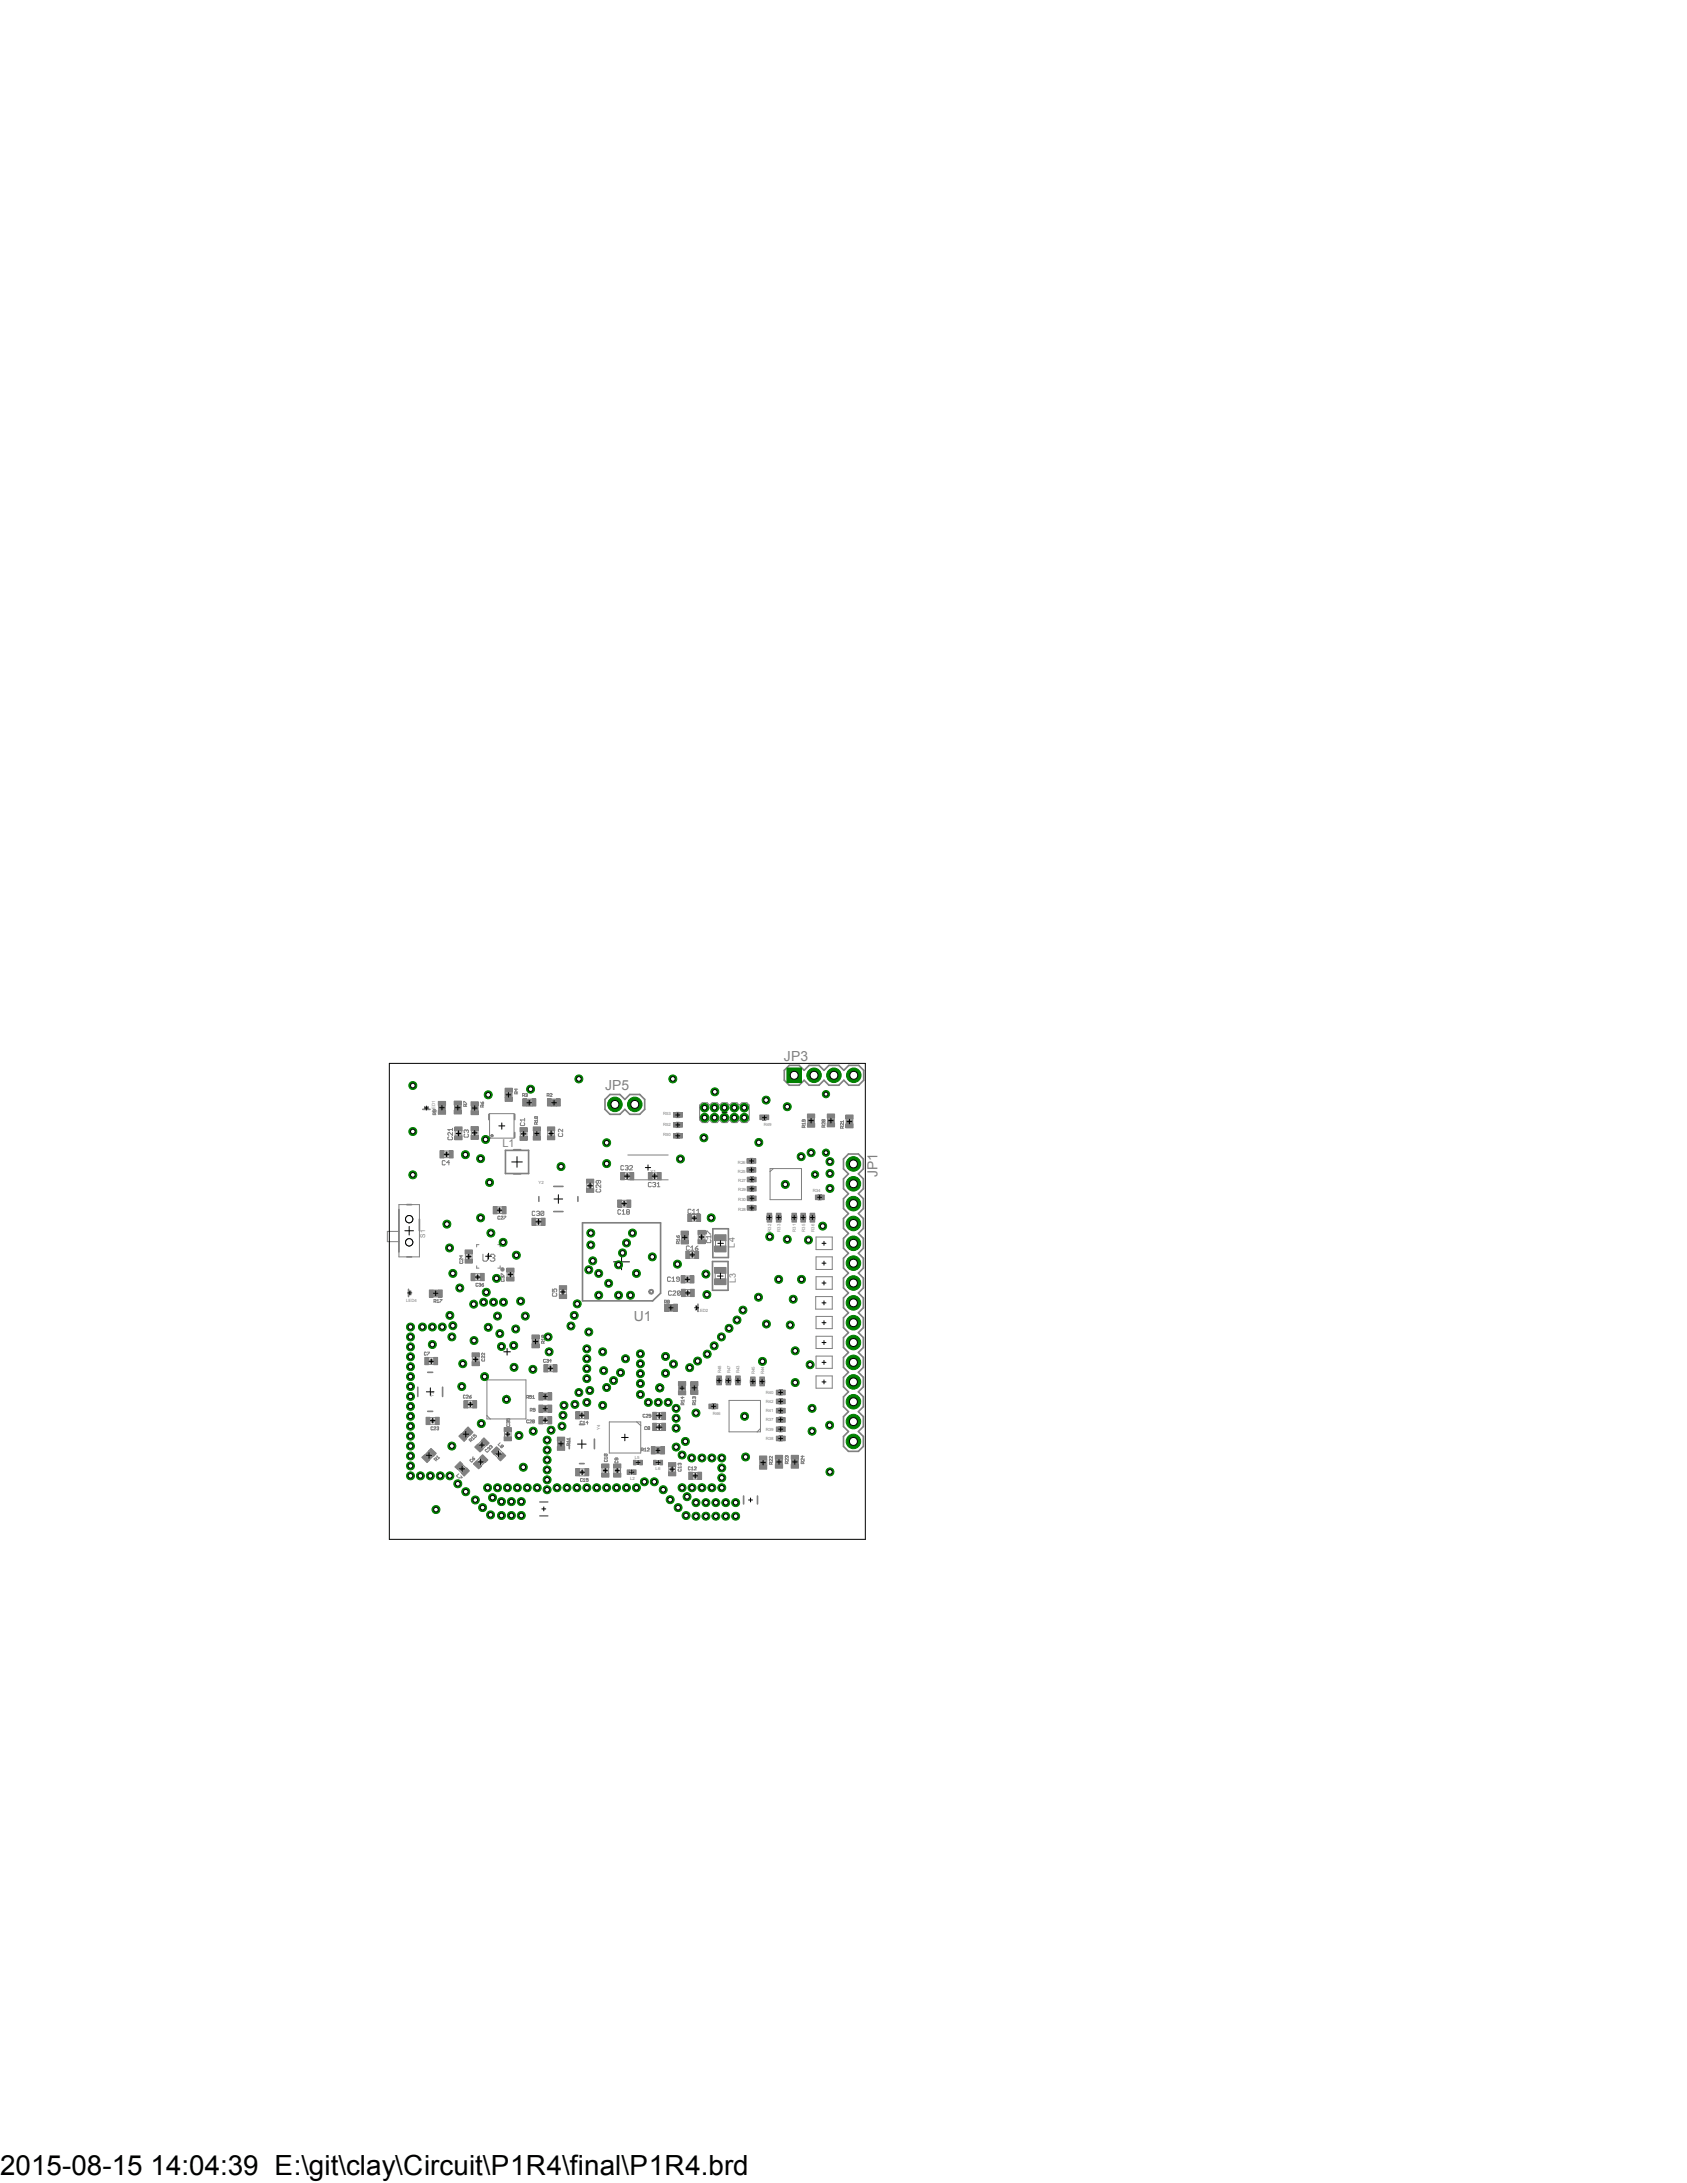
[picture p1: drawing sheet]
<svg xmlns="http://www.w3.org/2000/svg" width="216mm" height="279mm" viewBox="0 0 216 279" stroke-linecap="round" stroke-linejoin="round" font-family="sans-serif">
<defs><g id="words">
<text font-size="3.6" x="0" y="278.4">2015-08-15 14:04:39 E:\git\clay\Circuit\P1R4\final\P1R4.brd</text>
<g font-size="1.8" fill="#808080">
<text x="100.3" y="135.8">JP3</text>
<text x="77.4" y="139.5">JP5</text>
<text x="112.3" y="150.7" transform="rotate(-90 112.3 150.7)">JP1</text>
<text x="81.1" y="169.1">U1</text>
</g>
<text font-size="1.4" fill="#808080" x="64.3" y="146.8">L1</text>
<g font-size="1.1" fill="#808080">
<text x="94" y="159.7" transform="rotate(-90 94 159.7)">L4</text>
<text x="94.2" y="164.3" transform="rotate(-90 94.2 164.3)">L3</text>
</g>
<text font-size=".8" fill="#808080" x="54.4" y="158.5" transform="rotate(-90 54.4 158.5)">S1</text>
<g font-size=".6" fill="#808080">
<text x="55.7" y="142.3" transform="rotate(-90 55.7 142.3)">LED1</text>
<text x="84.9" y="142.7">R53</text>
<text x="84.9" y="145.5">R50</text>
<text x="84.9" y="144.1">R52</text>
<text x="94.4" y="148.9">R26</text>
<text x="97.7" y="144.1">R49</text>
<text x="68.9" y="151.6">Y2</text>
<text x="83.3" y="150.1">Y1</text>
<text x="94.4" y="150.1">R25</text>
<text x="94.5" y="151.3">R27</text>
<text x="94.5" y="154.9">R28</text>
<text x="94.5" y="152.5">R29</text>
<text x="94.5" y="153.7">R30</text>
<text x="104" y="152.5">R34</text>
<text x="98.7" y="157.6" transform="rotate(-90 98.7 157.6)">R32</text>
<text x="99.9" y="157.6" transform="rotate(-90 99.9 157.6)">R33</text>
<text x="101.9" y="157.6" transform="rotate(-90 101.9 157.6)">R31</text>
<text x="103" y="157.6" transform="rotate(-90 103 157.6)">R35</text>
<text x="104.2" y="157.6" transform="rotate(-90 104.2 157.6)">R36</text>
<text x="52" y="166.6">LED4</text>
<text x="89.3" y="168">LED2</text>
<text x="55.5" y="178.8" transform="rotate(-90 55.5 178.8)">Y3</text>
<text x="92.3" y="175.8" transform="rotate(-90 92.3 175.8)">R48</text>
<text x="93.5" y="175.8" transform="rotate(-90 93.5 175.8)">R47</text>
<text x="94.7" y="175.8" transform="rotate(-90 94.7 175.8)">R43</text>
<text x="96.6" y="175.9" transform="rotate(-90 96.6 175.9)">R45</text>
<text x="97.8" y="175.9" transform="rotate(-90 97.8 175.9)">R44</text>
<text x="98" y="178.4">R40</text>
<text x="98" y="179.5">R42</text>
<text x="76.8" y="183" transform="rotate(-90 76.8 183)">Y4</text>
<text x="91.2" y="181.1">R46</text>
<text x="98" y="181.9">R37</text>
<text x="98" y="184.3">R38</text>
<text x="98" y="183.1">R39</text>
<text x="98" y="180.7">R41</text>
<text x="80.6" y="189.4">L2</text>
<text x="81.2" y="186.8">L5</text>
<text x="83.9" y="188.1">L6</text>
</g>
</g></defs>
<path d="M57.1 147.7v.1M58.7 145.1h.1M60.7 145h.1M67 145.1h.1M70.5 145.1h.1M79.9 154v.1M88.9 155.9h.1M89.7 158.3h.1M72 165.4h.1M88 163.7v.1M88 165.5h.1M88.6 160.6v.1" fill="none" stroke="#808080" stroke-width=".59"/>
<path d="M54.1 142h.9M54.4 141.6l.2 .4M54.8 141.6l-.2 .3M65.7 147.2h.9M65.7 150.2h.9M91.2 157.3h2v3.7h-2zM91.2 161.5h2v3.6h-2z" fill="none" stroke="#808080" stroke-width=".21"/>
<path d="M68.3 144.9h.8v.4h-.8z" fill-rule="evenodd" fill="#808080"/>
<path d="M68.3 144.9h.8v.4h-.8z" fill="none" stroke="#808080" stroke-width=".13"/>
<path d="M87.2 158.2h.8v.4h-.8z" fill-rule="evenodd" fill="#808080"/>
<path d="M87.2 158.2h.8v.4h-.8z" fill="none" stroke="#808080" stroke-width=".13"/>
<path d="M70.7 140.8h.4v.7h-.4z" fill-rule="evenodd" fill="#808080"/>
<path d="M70.7 140.8h.4v.7h-.4z" fill="none" stroke="#808080" stroke-width=".13"/>
<path d="M67.5 140.8h.4v.7h-.4z" fill-rule="evenodd" fill="#808080"/>
<path d="M67.5 140.8h.4v.7h-.4z" fill="none" stroke="#808080" stroke-width=".13"/>
<path d="M64.7 139.9h.7v.4h-.7z" fill-rule="evenodd" fill="#808080"/>
<path d="M64.7 139.9h.7v.4h-.7z" fill="none" stroke="#808080" stroke-width=".13"/>
<path d="M60.4 141.6h.7v.4h-.7z" fill-rule="evenodd" fill="#808080"/>
<path d="M60.4 141.6h.7v.4h-.7z" fill="none" stroke="#808080" stroke-width=".13"/>
<path d="M58.2 141.6h.8v.4h-.8z" fill-rule="evenodd" fill="#808080"/>
<path d="M58.2 141.6h.8v.4h-.8z" fill="none" stroke="#808080" stroke-width=".13"/>
<path d="M56.2 141.6h.7v.4h-.7z" fill-rule="evenodd" fill="#808080"/>
<path d="M56.2 141.6h.7v.4h-.7z" fill="none" stroke="#808080" stroke-width=".13"/>
<path d="M74.5 156.5h10v9l-1 1h-9z" fill="none" stroke="#808080" stroke-width=".21"/>
<path d="M83.1 165.1l.3-.1 .2 .1 .1 .2-.1 .3-.2 .1-.3-.1-.1-.3h.1l.1-.1h.3v.1l-.1 .2-.3-.2h-.1z" fill-rule="evenodd" fill="#808080"/>
<path d="M80.3 151h5.2M80.3 147.8h5.2M83.1 165.1l.3-.1 .2 .1 .1 .2-.1 .3-.2 .1-.3-.1-.1-.3h.1l.1-.1h.3v.1l-.1 .2-.3-.2h-.1z" fill="none" stroke="#808080" stroke-width=".13"/>
<g fill="none" stroke="#808080" stroke-width=".21">
<path d="M62.6 142.6v.7M62.7 145.6l-.2 .3M65.9 142.6v.7M65.9 144.9v.7M69 153.2v.6M70.9 151.8h1.2M70.9 155.1h1.2M74 153.2v.6M78.1 140.1h1.2l.7 .6 .6-.6h1.3l.6 .6v1.3l-.6 .6h-1.3l-.6-.6-.7 .6h-1.2l-.7-.6v-1.3zM69.1 194h1M69.1 192.2h1M95.2 191.5v1"/>
<path d="M96.9 191.5v1"/>
</g>
<path d="M54.8 185.8l.5 .6-.3 .3-.5-.5z" fill-rule="evenodd" fill="#808080"/>
<path d="M54.8 185.8l.5 .6-.3 .3-.5-.5z" fill="none" stroke="#808080" stroke-width=".13"/>
<path d="M69.6 179.9h.4v.8h-.4z" fill-rule="evenodd" fill="#808080"/>
<path d="M69.6 179.9h.4v.8h-.4z" fill="none" stroke="#808080" stroke-width=".13"/>
<path d="M71.4 184.6h.8v.4h-.8z" fill-rule="evenodd" fill="#808080"/>
<path d="M71.4 184.6h.8v.4h-.8z" fill="none" stroke="#808080" stroke-width=".13"/>
<path d="M84 185.3h.4v.7h-.4z" fill-rule="evenodd" fill="#808080"/>
<path d="M84 185.3h.4v.7h-.4z" fill="none" stroke="#808080" stroke-width=".13"/>
<path d="M88.5 177.4h.7v.4h-.7z" fill-rule="evenodd" fill="#808080"/>
<path d="M88.5 177.4h.7v.4h-.7z" fill="none" stroke="#808080" stroke-width=".13"/>
<path d="M86.9 177.5h.8v.4h-.8z" fill-rule="evenodd" fill="#808080"/>
<path d="M61.3 159.3h-.3v.3M63.7 159.3h.3v.3M61 162v.3h.3M64 162v.3h-.3M86.9 177.5h.8v.4h-.8z" fill="none" stroke="#808080" stroke-width=".13"/>
<path d="M55.2 174.2h.1M60.8 174h.1M55.4 181.8v.1M61.5 187.1h.1M74.5 181.1h.1M74.5 188.4v.1M77.4 188.2h.1M79 188.2h.1M84.4 181.2h.1M86 188h.1M89 188.8v.1" fill="none" stroke="#808080" stroke-width=".59"/>
<path d="M53.5 177.5v1.2M54.7 175.6h.7M56.6 177.5v1.2M54.7 180.6h.7M72.9 184.2v1.2M74.2 187.3h.6M74.2 182.3h.6M76.1 184.2v1.2" fill="none" stroke="#808080" stroke-width=".21"/>
<circle cx="64.3" cy="162.5" r=".21" fill="#808080"/>
<circle cx="64.3" cy="162.5" r=".21" fill="none" stroke="#808080" stroke-width=".13"/>
<path d="M63.9 154.9h.1M59.9 160.8h.1M84.4 182.6v.1" fill="none" stroke="#808080" stroke-width=".59"/>
<path d="M51.1 154.8v5.4M52.1 154.2h.6M53.7 156v1.5M52.1 160.9h.6" fill="none" stroke="#808080" stroke-width=".21"/>
<path d="M85.6 167h.5v.8h-.5z" fill-rule="evenodd" fill="#808080"/>
<path d="M85.6 167h.5v.8h-.5z" fill="none" stroke="#808080" stroke-width=".13"/>
<path d="M89 167.2l.3 .2-.3 .2M89.3 166.9v1" fill="none" stroke="#808080" stroke-width=".21"/>
<path d="M55.5 165.1h.5v.8h-.5z" fill-rule="evenodd" fill="#808080"/>
<path d="M55.5 165.1h.5v.8h-.5z" fill="none" stroke="#808080" stroke-width=".13"/>
<path d="M52.3 165v.9M52.3 165.5l.3 .2M52.6 165.3l-.3 .2" fill="none" stroke="#808080" stroke-width=".21"/>
<path d="M68.9 156.3v.1M75.5 151.8h.1M80.3 150.5v.1M83.8 150.5v.1" fill="none" stroke="#808080" stroke-width=".59"/>
<path d="M59 187.8h.3l.1 .2-.1 .1h-.3v-.1h.1v-.1l.1 .1h-.2z" fill-rule="evenodd" fill="#808080"/>
<path d="M59 187.8h.3l.1 .2-.1 .1h-.3v-.1h.1v-.1l.1 .1h-.2z" fill="none" stroke="#808080" stroke-width=".13"/>
<path d="M59.1 187.9h.1v.1h-.1z" fill-rule="evenodd" fill="#808080"/>
<path d="M59.1 187.9h.1v.1l-.1 .1z" fill="none" stroke="#808080" stroke-width=".13"/>
<path d="M58.9 187.8l.2-.1 .3 .1v.2v.2l-.3 .1-.2-.1-.1-.2h.2v-.1h.3v.1l-.2 .1-.3-.1z" fill-rule="evenodd" fill="#808080"/>
<path d="M58.9 187.8l.2-.1 .3 .1v.2v.2l-.3 .1-.2-.1-.1-.2h.2v-.1h.3v.1l-.2 .1-.3-.1z" fill="none" stroke="#808080" stroke-width=".13"/>
<path d="M63.7 185.9h.3v.3h-.3l-.1-.1h.2v-.1l.1 .1h-.3z" fill-rule="evenodd" fill="#808080"/>
<path d="M63.7 185.9h.3v.3h-.3l-.1-.1h.2v-.1l.1 .1h-.3z" fill="none" stroke="#808080" stroke-width=".13"/>
<path d="M63.8 186l.1 .1-.1 .1z" fill-rule="evenodd" fill="#808080"/>
<path d="M63.8 186l.1 .1-.1 .1z" fill="none" stroke="#808080" stroke-width=".13"/>
<path d="M63.6 185.9l.2-.1 .2 .1 .1 .2-.1 .2-.2 .1-.2-.1-.1-.2h.2v-.1h.2l.1 .1-.2 .1-.3-.1z" fill-rule="evenodd" fill="#808080"/>
<path d="M63.6 185.9l.2-.1 .2 .1 .1 .2-.1 .2-.2 .1-.2-.1-.1-.2h.2v-.1h.2l.1 .1-.2 .1-.3-.1z" fill="none" stroke="#808080" stroke-width=".13"/>
<path d="M68.2 171.5h.7v.4h-.7z" fill-rule="evenodd" fill="#808080"/>
<g fill="none" stroke="#808080" stroke-width=".13">
<path d="M89.5 141.4l.4-.3h.6l.3 .3 .3-.3h.7l.3 .3 .3-.3h.6l.3 .3 .4-.3h.6l.3 .3 .4-.3h.6l.3 .3v1.9l-.3 .4h-.6l-.4-.4-.3 .4h-.6l-.4-.4-.3 .4h-.6l-.3-.4-.3 .4h-.7l-.3-.4-.3 .4h-.6l-.4-.4zM98.6 149.6h4v3.9h-4zM99 149.6l-.4 .3M104.4 158.3h2.1v1.6h-2.1zM62.3 176.6h5v5h-5zM68.2 171.5h.7v.4h-.7zM93.3 179.2h4v4.1h-4zM104.4 165.9h2.1v1.7h-2.1zM104.4 160.9h2.1v1.6h-2.1zM104.4 163.4h2.1v1.6h-2.1zM104.4 168.5h2.1v1.6h-2.1zM104.4 171h2.1v1.6h-2.1z"/>
<path d="M104.4 173.6h2.1v1.5h-2.1zM104.4 176.1h2.1v1.6h-2.1zM62.3 181.2l.4 .4M78 182h4v4h-4zM81.5 182l.5 .5M97.3 182.8l-.4 .5"/>
</g>
<path d="M107.9 148.3l.7-.6h1.3l.6 .6v1.3l-.6 .6 .6 .7v1.2l-.6 .7 .6 .6v1.3l-.6 .6 .6 .7v1.2l-.6 .7 .6 .6v1.3l-.6 .6 .6 .6v1.3l-.6 .6 .6 .7v1.2l-.6 .7 .6 .6v1.3l-.6 .6 .6 .7v1.2l-.6 .7 .6 .6v1.3l-.6 .6 .6 .6v1.3l-.6 .6 .6 .7v1.2l-.6 .6 .6 .7v1.2l-.6 .7 .6 .6v1.3l-.6 .6 .6 .7v1.2l-.6 .7h-1.3l-.7-.7v-1.2l.7-.7-.7-.6v-1.3l.7-.6-.7-.7v-1.2l.7-.7-.7-.6v-1.2l.7-.7-.7-.6v-1.3l.7-.6-.7-.6v-1.3l.7-.6-.7-.7v-1.2l.7-.7-.7-.6v-1.3l.7-.6-.7-.7v-1.2l.7-.7-.7-.6v-1.3l.7-.6-.7-.6v-1.3l.7-.6-.7-.7v-1.2l.7-.7-.7-.6v-1.3l.7-.6-.7-.7v-1.2l.7-.7-.7-.6z" fill="none" stroke="#808080" stroke-width=".21"/>
<path d="M103.4 143.2h.8v.4h-.8z" fill-rule="evenodd" fill="#808080"/>
<path d="M103.4 143.2h.8v.4h-.8z" fill="none" stroke="#808080" stroke-width=".13"/>
<path d="M106 143.2h.7v.4h-.7z" fill-rule="evenodd" fill="#808080"/>
<path d="M106 143.2h.7v.4h-.7z" fill="none" stroke="#808080" stroke-width=".13"/>
<path d="M108.3 143.3h.8v.5h-.8z" fill-rule="evenodd" fill="#808080"/>
<path d="M108.3 143.3h.8v.5h-.8z" fill="none" stroke="#808080" stroke-width=".13"/>
<path d="M97.3 187h.7v.4h-.7z" fill-rule="evenodd" fill="#808080"/>
<path d="M97.3 187h.7v.4h-.7z" fill="none" stroke="#808080" stroke-width=".13"/>
<path d="M99.3 186.9h.8v.4h-.8z" fill-rule="evenodd" fill="#808080"/>
<path d="M99.3 186.9h.8v.4h-.8z" fill="none" stroke="#808080" stroke-width=".13"/>
<path d="M101.3 186.9h.8v.4h-.8z" fill-rule="evenodd" fill="#808080"/>
<path d="M101.3 186.9h.8v.4h-.8z" fill="none" stroke="#808080" stroke-width=".13"/>
<path d="M60.2 179.7h.1M70.4 175.1v.1M61.7 184.9v.1M64.9 183.6h.1M69.8 181.7v.1" fill="none" stroke="#808080" stroke-width=".59"/>
<path d="M96 149.4h.4v.7h-.4z" fill-rule="evenodd" fill="#808080"/>
<path d="M96 149.4h.4v.7h-.4z" fill="none" stroke="#808080" stroke-width=".13"/>
<path d="M96 148.3h.4v.6h-.4z" fill-rule="evenodd" fill="#808080"/>
<path d="M96 148.3h.4v.6h-.4z" fill="none" stroke="#808080" stroke-width=".13"/>
<path d="M96 150.6h.4v.7h-.4z" fill-rule="evenodd" fill="#808080"/>
<path d="M96 150.6h.4v.7h-.4z" fill="none" stroke="#808080" stroke-width=".13"/>
<path d="M96 154.3h.4v.6h-.4z" fill-rule="evenodd" fill="#808080"/>
<path d="M96 154.3h.4v.6h-.4z" fill="none" stroke="#808080" stroke-width=".13"/>
<path d="M96 151.8h.4v.7h-.4z" fill-rule="evenodd" fill="#808080"/>
<path d="M96 151.8h.4v.7h-.4z" fill="none" stroke="#808080" stroke-width=".13"/>
<path d="M96 153h.4v.7h-.4z" fill-rule="evenodd" fill="#808080"/>
<path d="M96 153h.4v.7h-.4z" fill="none" stroke="#808080" stroke-width=".13"/>
<path d="M101.3 155.6h.7v.4h-.7z" fill-rule="evenodd" fill="#808080"/>
<path d="M101.3 155.6h.7v.4h-.7z" fill="none" stroke="#808080" stroke-width=".13"/>
<path d="M98.1 155.6h.7v.4h-.7z" fill-rule="evenodd" fill="#808080"/>
<path d="M98.1 155.6h.7v.4h-.7z" fill="none" stroke="#808080" stroke-width=".13"/>
<path d="M99.3 155.6h.7v.4h-.7z" fill-rule="evenodd" fill="#808080"/>
<path d="M99.3 155.6h.7v.4h-.7z" fill="none" stroke="#808080" stroke-width=".13"/>
<path d="M104.7 152.9h.4v.7h-.4z" fill-rule="evenodd" fill="#808080"/>
<path d="M104.7 152.9h.4v.7h-.4z" fill="none" stroke="#808080" stroke-width=".13"/>
<path d="M102.4 155.6h.7v.4h-.7z" fill-rule="evenodd" fill="#808080"/>
<path d="M102.4 155.6h.7v.4h-.7z" fill="none" stroke="#808080" stroke-width=".13"/>
<path d="M103.6 155.6h.7v.4h-.7z" fill-rule="evenodd" fill="#808080"/>
<path d="M103.6 155.6h.7v.4h-.7z" fill="none" stroke="#808080" stroke-width=".13"/>
<path d="M99.7 181.4h.4v.6h-.4z" fill-rule="evenodd" fill="#808080"/>
<path d="M99.7 181.4h.4v.6h-.4z" fill="none" stroke="#808080" stroke-width=".13"/>
<path d="M99.7 183.8h.4v.6h-.4z" fill-rule="evenodd" fill="#808080"/>
<path d="M99.7 183.8h.4v.6h-.4z" fill="none" stroke="#808080" stroke-width=".13"/>
<path d="M99.7 182.6h.4v.7h-.4z" fill-rule="evenodd" fill="#808080"/>
<path d="M99.7 182.6h.4v.7h-.4z" fill="none" stroke="#808080" stroke-width=".13"/>
<path d="M99.7 177.9h.4v.7h-.4z" fill-rule="evenodd" fill="#808080"/>
<path d="M99.7 177.9h.4v.7h-.4z" fill="none" stroke="#808080" stroke-width=".13"/>
<path d="M99.7 180.2h.4v.7h-.4z" fill-rule="evenodd" fill="#808080"/>
<path d="M99.7 180.2h.4v.7h-.4z" fill="none" stroke="#808080" stroke-width=".13"/>
<path d="M99.7 179h.4v.7h-.4z" fill-rule="evenodd" fill="#808080"/>
<path d="M99.7 179h.4v.7h-.4z" fill="none" stroke="#808080" stroke-width=".13"/>
<path d="M94.1 176.5h.7v.4h-.7z" fill-rule="evenodd" fill="#808080"/>
<path d="M94.1 176.5h.7v.4h-.7z" fill="none" stroke="#808080" stroke-width=".13"/>
<path d="M97.2 176.6h.7v.4h-.7z" fill-rule="evenodd" fill="#808080"/>
<path d="M97.2 176.6h.7v.4h-.7z" fill="none" stroke="#808080" stroke-width=".13"/>
<path d="M96 176.6h.7v.4h-.7z" fill-rule="evenodd" fill="#808080"/>
<path d="M96 176.6h.7v.4h-.7z" fill="none" stroke="#808080" stroke-width=".13"/>
<path d="M91.1 179.7h.4v.6h-.4z" fill-rule="evenodd" fill="#808080"/>
<path d="M91.1 179.7h.4v.6h-.4z" fill="none" stroke="#808080" stroke-width=".13"/>
<path d="M92.9 176.5h.7v.4h-.7z" fill-rule="evenodd" fill="#808080"/>
<path d="M92.9 176.5h.7v.4h-.7z" fill="none" stroke="#808080" stroke-width=".13"/>
<path d="M91.7 176.5h.7v.4h-.7z" fill-rule="evenodd" fill="#808080"/>
<path d="M91.7 176.5h.7v.4h-.7z" fill="none" stroke="#808080" stroke-width=".13"/>
<path d="M97.6 142.7h.4v.7h-.4z" fill-rule="evenodd" fill="#808080"/>
<path d="M97.6 142.7h.4v.7h-.4z" fill="none" stroke="#808080" stroke-width=".13"/>
<path d="M86.5 145h.5v.7h-.5z" fill-rule="evenodd" fill="#808080"/>
<path d="M86.5 145h.5v.7h-.5z" fill="none" stroke="#808080" stroke-width=".13"/>
<path d="M86.5 143.6h.5v.7h-.5z" fill-rule="evenodd" fill="#808080"/>
<path d="M86.5 143.6h.5v.7h-.5z" fill="none" stroke="#808080" stroke-width=".13"/>
<path d="M86.5 142.4h.5v.6h-.5z" fill-rule="evenodd" fill="#808080"/>
<path d="M86.5 142.4h.5v.6h-.5z" fill="none" stroke="#808080" stroke-width=".13"/>
<path d="M59.2 183.5l.3-.4 .6 .6-.4 .3z" fill-rule="evenodd" fill="#808080"/>
<path d="M59.2 183.5l.3-.4 .6 .6-.4 .3z" fill="none" stroke="#808080" stroke-width=".13"/>
<path d="M61.1 163.4v.1M65.3 163.1h.1" fill="none" stroke="#808080" stroke-width=".59"/>
<path d="M69.6 178.4h.4v.7h-.4z" fill-rule="evenodd" fill="#808080"/>
<path d="M66.6 144.8v.7M67.4 144.8v.7M69.6 178.4h.4v.7h-.4z" fill="none" stroke="#808080" stroke-width=".13"/>
<path d="M101 136.4h1.3l.6 .6 .6-.6h1.3l.7 .6 .6-.6h1.3l.6 .6 .6-.6h1.3l.6 .6v1.3l-.6 .6h-1.3l-.6-.6-.6 .6h-1.3l-.6-.6-.7 .6h-1.3l-.6-.6-.6 .6h-1.3l-.6-.6v-1.3z" fill="none" stroke="#808080" stroke-width=".21"/>
<path d="M66.5 145.5h1v.5h-1z" fill-rule="evenodd" fill="#808080"/>
<path d="M66.5 145.5h1v.5h-1z" fill="none" stroke="#808080" stroke-width=".13"/>
<path d="M66.5 144.3h1v.5h-1z" fill-rule="evenodd" fill="#808080"/>
<path d="M66.5 144.3h1v.5h-1zM88.5 155.4h.7M88.5 156.3h.7" fill="none" stroke="#808080" stroke-width=".13"/>
<path d="M88 155.4h.5v.9h-.5z" fill-rule="evenodd" fill="#808080"/>
<path d="M88 155.4h.5v.9h-.5z" fill="none" stroke="#808080" stroke-width=".13"/>
<path d="M89.2 155.4h.5v.9h-.5z" fill-rule="evenodd" fill="#808080"/>
<path d="M89.2 155.4h.5v.9h-.5zM88.2 160.2h.7M88.2 161h.7" fill="none" stroke="#808080" stroke-width=".13"/>
<path d="M87.8 160.1h.5v1h-.5z" fill-rule="evenodd" fill="#808080"/>
<path d="M87.8 160.1h.5v1h-.5z" fill="none" stroke="#808080" stroke-width=".13"/>
<path d="M88.9 160.1h.5v1h-.5z" fill-rule="evenodd" fill="#808080"/>
<path d="M89.4 158v.7M90.2 158v.7M88.9 160.1h.5v1h-.5z" fill="none" stroke="#808080" stroke-width=".13"/>
<path d="M89.3 158.7h1v.5h-1z" fill-rule="evenodd" fill="#808080"/>
<path d="M89.3 158.7h1v.5h-1z" fill="none" stroke="#808080" stroke-width=".13"/>
<path d="M89.3 157.5h1v.5h-1z" fill-rule="evenodd" fill="#808080"/>
<path d="M79.5 154.5h.7M79.5 153.6h.7M89.3 157.5h1v.5h-1z" fill="none" stroke="#808080" stroke-width=".13"/>
<path d="M80.2 153.6h.5v.9h-.5z" fill-rule="evenodd" fill="#808080"/>
<path d="M80.2 153.6h.5v.9h-.5z" fill="none" stroke="#808080" stroke-width=".13"/>
<path d="M79 153.6h.5v.9h-.5z" fill-rule="evenodd" fill="#808080"/>
<path d="M79 153.6h.5v.9h-.5zM87.6 164.2h.7M87.6 163.3h.7" fill="none" stroke="#808080" stroke-width=".13"/>
<path d="M88.3 163.3h.5v.9h-.5z" fill-rule="evenodd" fill="#808080"/>
<path d="M88.3 163.3h.5v.9h-.5z" fill="none" stroke="#808080" stroke-width=".13"/>
<path d="M87.2 163.3h.5v.9h-.5z" fill-rule="evenodd" fill="#808080"/>
<path d="M70.1 144.7v.7M71 144.7v.7M87.2 163.3h.5v.9h-.5z" fill="none" stroke="#808080" stroke-width=".13"/>
<path d="M70.1 145.4h.9v.5h-.9z" fill-rule="evenodd" fill="#808080"/>
<path d="M70.1 145.4h.9v.5h-.9z" fill="none" stroke="#808080" stroke-width=".13"/>
<path d="M70.1 144.2h.9v.5h-.9z" fill-rule="evenodd" fill="#808080"/>
<path d="M70.1 144.2h.9v.5h-.9zM87.7 165.1h.7M87.7 165.9h.7" fill="none" stroke="#808080" stroke-width=".13"/>
<path d="M87.2 165h.5v.9h-.5z" fill-rule="evenodd" fill="#808080"/>
<path d="M87.2 165h.5v.9h-.5z" fill="none" stroke="#808080" stroke-width=".13"/>
<path d="M88.3 165h.6v.9h-.6z" fill-rule="evenodd" fill="#808080"/>
<path d="M58.3 144.7v.7M59.1 144.7v.7M88.3 165h.6v.9h-.6z" fill="none" stroke="#808080" stroke-width=".13"/>
<path d="M58.2 145.4h.9v.5h-.9z" fill-rule="evenodd" fill="#808080"/>
<path d="M58.2 145.4h.9v.5h-.9z" fill="none" stroke="#808080" stroke-width=".13"/>
<path d="M58.2 144.2h.9v.5h-.9z" fill-rule="evenodd" fill="#808080"/>
<path d="M58.2 144.2h.9v.5h-.9zM60.3 144.7v.7M61.2 144.7v.7" fill="none" stroke="#808080" stroke-width=".13"/>
<path d="M60.3 145.3h.9v.5h-.9z" fill-rule="evenodd" fill="#808080"/>
<path d="M60.3 145.3h.9v.5h-.9z" fill="none" stroke="#808080" stroke-width=".13"/>
<path d="M60.3 144.2h.9v.5h-.9z" fill-rule="evenodd" fill="#808080"/>
<path d="M56.8 148.2h.7M56.8 147.3h.7M60.3 144.2h.9v.5h-.9z" fill="none" stroke="#808080" stroke-width=".13"/>
<path d="M57.5 147.3h.5v.9h-.5z" fill-rule="evenodd" fill="#808080"/>
<path d="M57.5 147.3h.5v.9h-.5z" fill="none" stroke="#808080" stroke-width=".13"/>
<path d="M56.3 147.3h.5v.9h-.5z" fill-rule="evenodd" fill="#808080"/>
<path d="M56.3 147.3h.5v.9h-.5zM71.6 165v.7M72.5 165v.7" fill="none" stroke="#808080" stroke-width=".13"/>
<path d="M71.6 165.7h.9v.5h-.9z" fill-rule="evenodd" fill="#808080"/>
<path d="M71.6 165.7h.9v.5h-.9z" fill="none" stroke="#808080" stroke-width=".13"/>
<path d="M71.6 164.5h.9v.6h-.9z" fill-rule="evenodd" fill="#808080"/>
<path d="M71.6 164.5h.9v.6h-.9zM91.5 162.9v.8M92.8 162.9v.8" fill="none" stroke="#808080" stroke-width=".13"/>
<path d="M64.7 147.2h2.9v3h-2.9z" fill="none" stroke="#808080" stroke-width=".21"/>
<path d="M91.5 162.2h1.4v.8h-1.4z" fill-rule="evenodd" fill="#808080"/>
<path d="M91.5 162.2h1.4v.8h-1.4z" fill="none" stroke="#808080" stroke-width=".13"/>
<path d="M91.5 163.7h1.4v.7h-1.4z" fill-rule="evenodd" fill="#808080"/>
<path d="M91.6 158.7v.8M92.9 158.7v.8M91.5 163.7h1.4v.7h-1.4z" fill="none" stroke="#808080" stroke-width=".13"/>
<path d="M91.5 158h1.4v.8h-1.4z" fill-rule="evenodd" fill="#808080"/>
<path d="M91.5 158h1.4v.8h-1.4z" fill="none" stroke="#808080" stroke-width=".13"/>
<path d="M91.5 159.5h1.4v.7h-1.4z" fill-rule="evenodd" fill="#808080"/>
<path d="M68.3 144.7v.8M69.1 144.7v.8M91.5 159.5h1.4v.7h-1.4z" fill="none" stroke="#808080" stroke-width=".13"/>
<path d="M68.2 144.2h1v.5h-1z" fill-rule="evenodd" fill="#808080"/>
<path d="M68.2 144.2h1v.5h-1z" fill="none" stroke="#808080" stroke-width=".13"/>
<path d="M68.2 145.4h1v.5h-1z" fill-rule="evenodd" fill="#808080"/>
<path d="M68.2 145.4h1v.5h-1zM87.2 158v.7M88.1 158v.7" fill="none" stroke="#808080" stroke-width=".13"/>
<path d="M87.2 158.7h.9v.5h-.9z" fill-rule="evenodd" fill="#808080"/>
<path d="M87.2 158.7h.9v.5h-.9z" fill="none" stroke="#808080" stroke-width=".13"/>
<path d="M87.2 157.6h.9v.5h-.9z" fill-rule="evenodd" fill="#808080"/>
<path d="M70.5 140.7h.7M70.5 141.6h.7M87.2 157.6h.9v.5h-.9z" fill="none" stroke="#808080" stroke-width=".13"/>
<path d="M70.1 140.6h.5v1h-.5z" fill-rule="evenodd" fill="#808080"/>
<path d="M70.1 140.6h.5v1h-.5z" fill="none" stroke="#808080" stroke-width=".13"/>
<path d="M71.2 140.6h.5v1h-.5z" fill-rule="evenodd" fill="#808080"/>
<path d="M67.4 140.7h.7M67.4 141.6h.7M71.2 140.6h.5v1h-.5z" fill="none" stroke="#808080" stroke-width=".13"/>
<path d="M66.9 140.6h.5v1h-.5z" fill-rule="evenodd" fill="#808080"/>
<path d="M66.9 140.6h.5v1h-.5z" fill="none" stroke="#808080" stroke-width=".13"/>
<path d="M68.1 140.6h.5v1h-.5z" fill-rule="evenodd" fill="#808080"/>
<path d="M64.6 139.8v.7M65.5 139.8v.7M68.1 140.6h.5v1h-.5z" fill="none" stroke="#808080" stroke-width=".13"/>
<path d="M64.6 139.3h1v.5h-1z" fill-rule="evenodd" fill="#808080"/>
<path d="M64.6 139.3h1v.5h-1z" fill="none" stroke="#808080" stroke-width=".13"/>
<path d="M64.6 140.5h1v.5h-1z" fill-rule="evenodd" fill="#808080"/>
<path d="M60.3 141.5v.7M61.2 141.5v.7M64.6 140.5h1v.5h-1z" fill="none" stroke="#808080" stroke-width=".13"/>
<path d="M60.3 141h.9v.5h-.9z" fill-rule="evenodd" fill="#808080"/>
<path d="M60.3 141h.9v.5h-.9z" fill="none" stroke="#808080" stroke-width=".13"/>
<path d="M60.3 142.2h.9v.5h-.9z" fill-rule="evenodd" fill="#808080"/>
<path d="M58.2 141.4v.7M59 141.4v.7M60.3 142.2h.9v.5h-.9z" fill="none" stroke="#808080" stroke-width=".13"/>
<path d="M58.1 140.9h1v.5h-1z" fill-rule="evenodd" fill="#808080"/>
<path d="M58.1 140.9h1v.5h-1z" fill="none" stroke="#808080" stroke-width=".13"/>
<path d="M58.1 142.1h1v.5h-1z" fill-rule="evenodd" fill="#808080"/>
<path d="M56.1 141.4v.8M57 141.4v.8M58.1 142.1h1v.5h-1z" fill="none" stroke="#808080" stroke-width=".13"/>
<path d="M56.1 142.1h.9v.5h-.9z" fill-rule="evenodd" fill="#808080"/>
<path d="M56.1 142.1h.9v.5h-.9z" fill="none" stroke="#808080" stroke-width=".13"/>
<path d="M56.1 141h.9v.5h-.9z" fill-rule="evenodd" fill="#808080"/>
<path d="M56.1 141h.9v.5h-.9zM62.7 142.5h3.1v3.2h-3.1z" fill="none" stroke="#808080" stroke-width=".13"/>
<path d="M62.9 145.2h.2v.3h-.2l-.1-.1 .1-.2 .2 .2-.2 .1-.1-.1z" fill-rule="evenodd" fill="#808080"/>
<path d="M62.9 145.2h.2v.3h-.2l-.1-.1 .1-.2 .2 .2-.2 .1-.1-.1z" fill="none" stroke="#808080" stroke-width=".13"/>
<path d="M81 141.1h.5v.5h-.5z" fill-rule="evenodd" fill="#808080"/>
<path d="M81 141.1h.5v.5h-.5z" fill="none" stroke="#808080" stroke-width=".13"/>
<path d="M78.4 141.1h.6v.5h-.6z" fill-rule="evenodd" fill="#808080"/>
<path d="M78.4 141.1h.6v.5h-.6z" fill="none" stroke="#808080" stroke-width=".13"/>
<path d="M80.6 188.6h.5M80.6 188.2h.5" fill="none" stroke="#808080" stroke-width=".17"/>
<path d="M81.1 188.1h.3v.6h-.3z" fill-rule="evenodd" fill="#808080"/>
<path d="M81.1 188.1h.3v.6h-.3z" fill="none" stroke="#808080" stroke-width=".13"/>
<path d="M80.3 188.1h.3v.6h-.3z" fill-rule="evenodd" fill="#808080"/>
<path d="M80.3 188.1h.3v.6h-.3z" fill="none" stroke="#808080" stroke-width=".13"/>
<path d="M81.4 187.4h.5M81.4 187h.5" fill="none" stroke="#808080" stroke-width=".17"/>
<path d="M81.9 186.9h.3v.6h-.3z" fill-rule="evenodd" fill="#808080"/>
<path d="M81.9 186.9h.3v.6h-.3z" fill="none" stroke="#808080" stroke-width=".13"/>
<path d="M81.1 186.9h.3v.6h-.3z" fill-rule="evenodd" fill="#808080"/>
<path d="M81.1 186.9h.3v.6h-.3z" fill="none" stroke="#808080" stroke-width=".13"/>
<path d="M84 187h.5M84 187.4h.5" fill="none" stroke="#808080" stroke-width=".17"/>
<path d="M83.7 186.9h.3v.6h-.3z" fill-rule="evenodd" fill="#808080"/>
<path d="M83.7 186.9h.3v.6h-.3z" fill="none" stroke="#808080" stroke-width=".13"/>
<path d="M84.5 186.9h.3v.6h-.3z" fill-rule="evenodd" fill="#808080"/>
<path d="M54.9 185.7l-.5 .5M55.5 186.4l-.6 .5M84.5 186.9h.3v.6h-.3z" fill="none" stroke="#808080" stroke-width=".13"/>
<path d="M54.8 185.7l.4-.3 .6 .6-.3 .4z" fill-rule="evenodd" fill="#808080"/>
<path d="M55.2 185.4l.6 .6-.3 .4-.7-.7z" fill="none" stroke="#808080" stroke-width=".13"/>
<path d="M54 186.5l.4-.3 .6 .7-.3 .3z" fill-rule="evenodd" fill="#808080"/>
<path d="M69.4 179.9h.7M54 186.5l.4-.3 .6 .7-.3 .3zM69.4 180.7h.7" fill="none" stroke="#808080" stroke-width=".13"/>
<path d="M70.1 179.8h.5v1h-.5z" fill-rule="evenodd" fill="#808080"/>
<path d="M70.1 179.8h.5v1h-.5z" fill="none" stroke="#808080" stroke-width=".13"/>
<path d="M69 179.8h.5v1h-.5z" fill-rule="evenodd" fill="#808080"/>
<path d="M69 179.8h.5v1h-.5zM71.4 184.4v.7M72.2 184.4v.7" fill="none" stroke="#808080" stroke-width=".13"/>
<path d="M71.3 183.9h1v.5h-1z" fill-rule="evenodd" fill="#808080"/>
<path d="M71.3 183.9h1v.5h-1z" fill="none" stroke="#808080" stroke-width=".13"/>
<path d="M71.3 185.1h1v.5h-1z" fill-rule="evenodd" fill="#808080"/>
<path d="M71.3 185.1h1v.5h-1zM83.9 185.2h.6M83.9 186.1h.6" fill="none" stroke="#808080" stroke-width=".13"/>
<path d="M83.4 185.2h.5v.9h-.5z" fill-rule="evenodd" fill="#808080"/>
<path d="M83.4 185.2h.5v.9h-.5z" fill="none" stroke="#808080" stroke-width=".13"/>
<path d="M84.5 185.2h.5v.9h-.5z" fill-rule="evenodd" fill="#808080"/>
<path d="M88.4 177.3v.7M89.3 177.3v.7M84.5 185.2h.5v.9h-.5z" fill="none" stroke="#808080" stroke-width=".13"/>
<path d="M88.4 178h.9v.5h-.9z" fill-rule="evenodd" fill="#808080"/>
<path d="M88.4 178h.9v.5h-.9z" fill="none" stroke="#808080" stroke-width=".13"/>
<path d="M88.4 176.8h.9v.5h-.9z" fill-rule="evenodd" fill="#808080"/>
<path d="M86.9 177.3v.7M87.7 177.3v.7M88.4 176.8h.9v.5h-.9z" fill="none" stroke="#808080" stroke-width=".13"/>
<path d="M86.8 178h1v.5h-1z" fill-rule="evenodd" fill="#808080"/>
<path d="M86.8 178h1v.5h-1z" fill="none" stroke="#808080" stroke-width=".13"/>
<path d="M86.8 176.8h1v.5h-1z" fill-rule="evenodd" fill="#808080"/>
<path d="M86.8 176.8h1v.5h-1zM61.5 186.5l-.5 .5M62.1 187.2l-.5 .4" fill="none" stroke="#808080" stroke-width=".13"/>
<path d="M60.6 187.4l.4-.4 .6 .7-.3 .3z" fill-rule="evenodd" fill="#808080"/>
<path d="M60.6 187.4l.4-.4 .6 .7-.3 .3z" fill="none" stroke="#808080" stroke-width=".13"/>
<path d="M61.4 186.5l.4-.3 .6 .7-.3 .3z" fill-rule="evenodd" fill="#808080"/>
<path d="M55 182.3h.7M55 181.4h.7M61.4 186.5l.4-.3 .6 .7-.3 .3z" fill="none" stroke="#808080" stroke-width=".13"/>
<path d="M55.7 181.4h.5v.9h-.5z" fill-rule="evenodd" fill="#808080"/>
<path d="M55.7 181.4h.5v.9h-.5z" fill="none" stroke="#808080" stroke-width=".13"/>
<path d="M54.5 181.4h.5v.9h-.5z" fill-rule="evenodd" fill="#808080"/>
<path d="M54.8 173.8h.7M54.8 174.6h.7M54.5 181.4h.5v.9h-.5z" fill="none" stroke="#808080" stroke-width=".13"/>
<path d="M54.4 173.7h.5v1h-.5z" fill-rule="evenodd" fill="#808080"/>
<path d="M54.4 173.7h.5v1h-.5z" fill="none" stroke="#808080" stroke-width=".13"/>
<path d="M55.5 173.7h.5v1h-.5z" fill-rule="evenodd" fill="#808080"/>
<path d="M55.5 173.7h.5v1h-.5zM84 181.7h.7M84 180.8h.7" fill="none" stroke="#808080" stroke-width=".13"/>
<path d="M84.7 180.8h.5v.9h-.5z" fill-rule="evenodd" fill="#808080"/>
<path d="M84.7 180.8h.5v.9h-.5z" fill="none" stroke="#808080" stroke-width=".13"/>
<path d="M83.5 180.8h.5v.9h-.5z" fill-rule="evenodd" fill="#808080"/>
<path d="M83.5 180.8h.5v.9h-.5zM85.6 187.7v.7M86.4 187.7v.7" fill="none" stroke="#808080" stroke-width=".13"/>
<path d="M85.6 187.2h.9v.5h-.9z" fill-rule="evenodd" fill="#808080"/>
<path d="M85.6 187.2h.9v.5h-.9z" fill="none" stroke="#808080" stroke-width=".13"/>
<path d="M85.6 188.4h.9v.5h-.9z" fill-rule="evenodd" fill="#808080"/>
<path d="M85.6 188.4h.9v.5h-.9zM88.6 188.5h.7M88.6 189.3h.7" fill="none" stroke="#808080" stroke-width=".13"/>
<path d="M88.1 188.4h.5v1h-.5z" fill-rule="evenodd" fill="#808080"/>
<path d="M88.1 188.4h.5v1h-.5z" fill="none" stroke="#808080" stroke-width=".13"/>
<path d="M89.3 188.4h.5v1h-.5z" fill-rule="evenodd" fill="#808080"/>
<path d="M78.6 187.9v.7M79.4 187.9v.7M89.3 188.4h.5v1h-.5z" fill="none" stroke="#808080" stroke-width=".13"/>
<path d="M78.5 187.4h1v.5h-1z" fill-rule="evenodd" fill="#808080"/>
<path d="M78.5 187.4h1v.5h-1z" fill="none" stroke="#808080" stroke-width=".13"/>
<path d="M78.5 188.6h1v.5h-1z" fill-rule="evenodd" fill="#808080"/>
<path d="M77 187.9v.7M77.9 187.9v.7M78.5 188.6h1v.5h-1z" fill="none" stroke="#808080" stroke-width=".13"/>
<path d="M77 187.4h.9v.5h-.9z" fill-rule="evenodd" fill="#808080"/>
<path d="M77 187.4h.9v.5h-.9z" fill="none" stroke="#808080" stroke-width=".13"/>
<path d="M77 188.6h.9v.5h-.9z" fill-rule="evenodd" fill="#808080"/>
<path d="M74.1 181.6h.7M74.1 180.7h.7M77 188.6h.9v.5h-.9z" fill="none" stroke="#808080" stroke-width=".13"/>
<path d="M74.8 180.7h.5v.9h-.5z" fill-rule="evenodd" fill="#808080"/>
<path d="M74.8 180.7h.5v.9h-.5z" fill="none" stroke="#808080" stroke-width=".13"/>
<path d="M73.7 180.7h.5v.9h-.5z" fill-rule="evenodd" fill="#808080"/>
<path d="M73.7 180.7h.5v.9h-.5zM74.1 188.9h.7M74.1 188h.7" fill="none" stroke="#808080" stroke-width=".13"/>
<path d="M74.8 188h.6v.9h-.6z" fill-rule="evenodd" fill="#808080"/>
<path d="M74.8 188h.6v.9h-.6z" fill="none" stroke="#808080" stroke-width=".13"/>
<path d="M73.7 188h.5v.9h-.5z" fill-rule="evenodd" fill="#808080"/>
<path d="M60.5 173.6v.7M61.3 173.6v.7M73.7 188h.5v.9h-.5z" fill="none" stroke="#808080" stroke-width=".13"/>
<path d="M60.4 173.1h.9v.6h-.9z" fill-rule="evenodd" fill="#808080"/>
<path d="M60.4 173.1h.9v.6h-.9z" fill="none" stroke="#808080" stroke-width=".13"/>
<path d="M60.4 174.3h.9v.5h-.9z" fill-rule="evenodd" fill="#808080"/>
<path d="M59.6 160.5v.7M60.4 174.3h.9v.5h-.9zM60.4 160.5v.7" fill="none" stroke="#808080" stroke-width=".13"/>
<path d="M59.5 161.2h1v.5h-1z" fill-rule="evenodd" fill="#808080"/>
<path d="M59.5 161.2h1v.5h-1z" fill="none" stroke="#808080" stroke-width=".13"/>
<path d="M59.5 160h1v.5h-1z" fill-rule="evenodd" fill="#808080"/>
<path d="M59.5 160h1v.5h-1zM84 182.2h.7M84 183.1h.7" fill="none" stroke="#808080" stroke-width=".13"/>
<path d="M83.5 182.2h.5v.9h-.5z" fill-rule="evenodd" fill="#808080"/>
<path d="M83.5 182.2h.5v.9h-.5z" fill="none" stroke="#808080" stroke-width=".13"/>
<path d="M84.7 182.2h.5v.9h-.5z" fill-rule="evenodd" fill="#808080"/>
<path d="M51.1 154.2h2.6v6.7h-2.6zM51.1 157.6h-1.5v1.3h1.5M63.6 155.3h.7M63.6 154.5h.7M84.7 182.2h.5v.9h-.5z" fill="none" stroke="#808080" stroke-width=".13"/>
<path d="M64.3 154.4h.5v1h-.5z" fill-rule="evenodd" fill="#808080"/>
<path d="M64.3 154.4h.5v1h-.5z" fill="none" stroke="#808080" stroke-width=".13"/>
<path d="M63.1 154.4h.5v1h-.5z" fill-rule="evenodd" fill="#808080"/>
<path d="M63.1 154.4h.5v1h-.5zM85.5 167h.7M85.5 167.8h.7" fill="none" stroke="#808080" stroke-width=".13"/>
<path d="M85 166.9h.6v1h-.6z" fill-rule="evenodd" fill="#808080"/>
<path d="M85 166.9h.6v1h-.6z" fill="none" stroke="#808080" stroke-width=".13"/>
<path d="M86.2 166.9h.5v1h-.5z" fill-rule="evenodd" fill="#808080"/>
<path d="M55.4 166h.7M55.4 165.1h.7M86.2 166.9h.5v1h-.5z" fill="none" stroke="#808080" stroke-width=".13"/>
<path d="M56.1 165.1h.5v.9h-.5z" fill-rule="evenodd" fill="#808080"/>
<path d="M56.1 165.1h.5v.9h-.5z" fill="none" stroke="#808080" stroke-width=".13"/>
<path d="M54.9 165.1h.6v.9h-.6z" fill-rule="evenodd" fill="#808080"/>
<path d="M75.1 151.4v.7M75.9 151.4v.7M54.9 165.1h.6v.9h-.6z" fill="none" stroke="#808080" stroke-width=".13"/>
<path d="M75.1 150.9h.9v.5h-.9z" fill-rule="evenodd" fill="#808080"/>
<path d="M75.1 150.9h.9v.5h-.9z" fill="none" stroke="#808080" stroke-width=".13"/>
<path d="M75.1 152.1h.9v.5h-.9z" fill-rule="evenodd" fill="#808080"/>
<path d="M68.6 156h.7M68.6 156.8h.7M75.1 152.1h.9v.5h-.9z" fill="none" stroke="#808080" stroke-width=".13"/>
<path d="M68.1 155.9h.5v.9h-.5z" fill-rule="evenodd" fill="#808080"/>
<path d="M68.1 155.9h.5v.9h-.5z" fill="none" stroke="#808080" stroke-width=".13"/>
<path d="M69.3 155.9h.5v.9h-.5z" fill-rule="evenodd" fill="#808080"/>
<path d="M69.3 155.9h.5v.9h-.5zM83.4 151h.8M83.4 150.1h.8" fill="none" stroke="#808080" stroke-width=".13"/>
<path d="M84.1 150.1h.5v.9h-.5z" fill-rule="evenodd" fill="#808080"/>
<path d="M84.1 150.1h.5v.9h-.5z" fill="none" stroke="#808080" stroke-width=".13"/>
<path d="M83 150.1h.5v.9h-.5z" fill-rule="evenodd" fill="#808080"/>
<path d="M79.9 150.1h.7M79.9 151h.7M83 150.1h.5v.9h-.5z" fill="none" stroke="#808080" stroke-width=".13"/>
<path d="M79.4 150.1h.5v.9h-.5z" fill-rule="evenodd" fill="#808080"/>
<path d="M79.4 150.1h.5v.9h-.5z" fill="none" stroke="#808080" stroke-width=".13"/>
<path d="M80.6 150.1h.5v.9h-.5z" fill-rule="evenodd" fill="#808080"/>
<path d="M80.6 150.1h.5v.9h-.5zM58.6 188l.5 .6M59.2 187.5l.5 .4" fill="none" stroke="#808080" stroke-width=".13"/>
<path d="M59.7 187.9l.4 .4-.7 .6-.3-.3z" fill-rule="evenodd" fill="#808080"/>
<path d="M59.7 187.9l.4 .4-.7 .6-.3-.3z" fill="none" stroke="#808080" stroke-width=".13"/>
<path d="M58.9 187.1l.3 .3-.6 .7-.4-.4z" fill-rule="evenodd" fill="#808080"/>
<path d="M58.2 187.7l.7-.6 .3 .3-.6 .7zM63.2 186.1l.6 .5M63.9 185.5l.5 .5" fill="none" stroke="#808080" stroke-width=".13"/>
<path d="M62.9 185.8l.6-.6 .4 .3-.7 .7z" fill-rule="evenodd" fill="#808080"/>
<path d="M62.9 185.8l.6-.6 .4 .3-.7 .7z" fill="none" stroke="#808080" stroke-width=".13"/>
<path d="M63.7 186.6l.7-.6 .3 .3-.6 .7z" fill-rule="evenodd" fill="#808080"/>
<path d="M68.1 171.3v.7M69 171.3v.7M63.7 186.6l.7-.6 .3 .3-.6 .7z" fill="none" stroke="#808080" stroke-width=".13"/>
<path d="M68.1 170.9h.9v.5h-.9z" fill-rule="evenodd" fill="#808080"/>
<path d="M68.1 170.9h.9v.5h-.9z" fill="none" stroke="#808080" stroke-width=".13"/>
<path d="M68.1 172h.9v.5h-.9z" fill-rule="evenodd" fill="#808080"/>
<path d="M68.1 172h.9v.5h-.9z" fill="none" stroke="#808080" stroke-width=".13"/>
<path d="M109 164h.5v.5h-.5z" fill-rule="evenodd" fill="#808080"/>
<path d="M109 164h.5v.5h-.5z" fill="none" stroke="#808080" stroke-width=".13"/>
<path d="M109 161.4h.5v.5h-.5z" fill-rule="evenodd" fill="#808080"/>
<path d="M109 161.4h.5v.5h-.5z" fill="none" stroke="#808080" stroke-width=".13"/>
<path d="M109 158.9h.5v.5h-.5z" fill-rule="evenodd" fill="#808080"/>
<path d="M109 158.9h.5v.5h-.5z" fill="none" stroke="#808080" stroke-width=".13"/>
<path d="M109 156.3h.5v.5h-.5z" fill-rule="evenodd" fill="#808080"/>
<path d="M109 156.3h.5v.5h-.5z" fill="none" stroke="#808080" stroke-width=".13"/>
<path d="M109 153.8h.5v.5h-.5z" fill-rule="evenodd" fill="#808080"/>
<path d="M109 153.8h.5v.5h-.5z" fill="none" stroke="#808080" stroke-width=".13"/>
<path d="M109 151.3h.5v.5h-.5z" fill-rule="evenodd" fill="#808080"/>
<path d="M109 151.3h.5v.5h-.5z" fill="none" stroke="#808080" stroke-width=".13"/>
<path d="M109 148.7h.5v.5h-.5z" fill-rule="evenodd" fill="#808080"/>
<path d="M109 148.7h.5v.5h-.5z" fill="none" stroke="#808080" stroke-width=".13"/>
<path d="M109 181.7h.5v.5h-.5z" fill-rule="evenodd" fill="#808080"/>
<path d="M109 181.7h.5v.5h-.5z" fill="none" stroke="#808080" stroke-width=".13"/>
<path d="M109 179.2h.5v.5h-.5z" fill-rule="evenodd" fill="#808080"/>
<path d="M109 179.2h.5v.5h-.5z" fill="none" stroke="#808080" stroke-width=".13"/>
<path d="M109 176.6h.5v.5h-.5z" fill-rule="evenodd" fill="#808080"/>
<path d="M109 176.6h.5v.5h-.5z" fill="none" stroke="#808080" stroke-width=".13"/>
<path d="M109 174.1h.5v.5h-.5z" fill-rule="evenodd" fill="#808080"/>
<path d="M109 174.1h.5v.5h-.5z" fill="none" stroke="#808080" stroke-width=".13"/>
<path d="M109 171.6h.5v.5h-.5z" fill-rule="evenodd" fill="#808080"/>
<path d="M109 171.6h.5v.5h-.5z" fill="none" stroke="#808080" stroke-width=".13"/>
<path d="M109 169h.5v.5h-.5z" fill-rule="evenodd" fill="#808080"/>
<path d="M109 169h.5v.5h-.5z" fill="none" stroke="#808080" stroke-width=".13"/>
<path d="M109 166.5h.5v.5h-.5z" fill-rule="evenodd" fill="#808080"/>
<path d="M109 166.5h.5v.5h-.5z" fill="none" stroke="#808080" stroke-width=".13"/>
<path d="M109 184.2h.5v.5h-.5z" fill-rule="evenodd" fill="#808080"/>
<path d="M103.4 143.1v.7M104.2 143.1v.7M109 184.2h.5v.5h-.5z" fill="none" stroke="#808080" stroke-width=".13"/>
<path d="M103.3 143.8h1v.5h-1z" fill-rule="evenodd" fill="#808080"/>
<path d="M103.3 143.8h1v.5h-1z" fill="none" stroke="#808080" stroke-width=".13"/>
<path d="M103.3 142.6h1v.5h-1z" fill-rule="evenodd" fill="#808080"/>
<path d="M103.3 142.6h1v.5h-1zM105.9 143v.8M106.8 143v.8" fill="none" stroke="#808080" stroke-width=".13"/>
<path d="M105.9 143.7h.9v.5h-.9z" fill-rule="evenodd" fill="#808080"/>
<path d="M105.9 143.7h.9v.5h-.9z" fill="none" stroke="#808080" stroke-width=".13"/>
<path d="M105.9 142.6h.9v.5h-.9z" fill-rule="evenodd" fill="#808080"/>
<path d="M105.9 142.6h.9v.5h-.9zM108.3 143.2v.7M109.1 143.2v.7" fill="none" stroke="#808080" stroke-width=".13"/>
<path d="M108.2 143.8h1v.6h-1z" fill-rule="evenodd" fill="#808080"/>
<path d="M108.2 143.8h1v.6h-1z" fill="none" stroke="#808080" stroke-width=".13"/>
<path d="M108.2 142.7h1v.5h-1z" fill-rule="evenodd" fill="#808080"/>
<path d="M108.2 142.7h1v.5h-1zM97.2 186.9v.6M98.1 186.9v.6" fill="none" stroke="#808080" stroke-width=".13"/>
<path d="M97.2 186.4h.9v.5h-.9z" fill-rule="evenodd" fill="#808080"/>
<path d="M97.2 186.4h.9v.5h-.9z" fill="none" stroke="#808080" stroke-width=".13"/>
<path d="M97.2 187.5h.9v.5h-.9z" fill-rule="evenodd" fill="#808080"/>
<path d="M97.2 187.5h.9v.5h-.9zM99.3 186.7v.8M100.1 186.7v.8" fill="none" stroke="#808080" stroke-width=".13"/>
<path d="M99.2 186.3h1v.5h-1z" fill-rule="evenodd" fill="#808080"/>
<path d="M99.2 186.3h1v.5h-1z" fill="none" stroke="#808080" stroke-width=".13"/>
<path d="M99.2 187.4h1v.5h-1z" fill-rule="evenodd" fill="#808080"/>
<path d="M99.2 187.4h1v.5h-1zM101.3 186.7v.8M102.2 186.7v.8" fill="none" stroke="#808080" stroke-width=".13"/>
<path d="M101.3 186.3h.9v.5h-.9z" fill-rule="evenodd" fill="#808080"/>
<path d="M101.3 186.3h.9v.5h-.9z" fill="none" stroke="#808080" stroke-width=".13"/>
<path d="M101.3 187.4h.9v.5h-.9z" fill-rule="evenodd" fill="#808080"/>
<path d="M59.8 179.3h.7M59.8 180.2h.7M101.3 187.4h.9v.5h-.9z" fill="none" stroke="#808080" stroke-width=".13"/>
<path d="M59.4 179.3h.5v.9h-.5z" fill-rule="evenodd" fill="#808080"/>
<path d="M59.4 179.3h.5v.9h-.5z" fill="none" stroke="#808080" stroke-width=".13"/>
<path d="M60.5 179.3h.5v.9h-.5z" fill-rule="evenodd" fill="#808080"/>
<path d="M60.5 179.3h.5v.9h-.5zM69.4 182.2h.7M69.4 181.4h.7" fill="none" stroke="#808080" stroke-width=".13"/>
<path d="M70.1 181.3h.5v.9h-.5z" fill-rule="evenodd" fill="#808080"/>
<path d="M70.1 181.3h.5v.9h-.5z" fill="none" stroke="#808080" stroke-width=".13"/>
<path d="M69 181.3h.5v.9h-.5z" fill-rule="evenodd" fill="#808080"/>
<path d="M61.6 184.4l-.5 .5M62.2 185l-.5 .5M69 181.3h.5v.9h-.5z" fill="none" stroke="#808080" stroke-width=".13"/>
<path d="M61.6 184.4l.3-.4 .7 .7-.3 .3z" fill-rule="evenodd" fill="#808080"/>
<path d="M61.6 184.4l.3-.4 .7 .7-.3 .3z" fill="none" stroke="#808080" stroke-width=".13"/>
<path d="M60.7 185.2l.4-.4 .7 .7-.4 .3z" fill-rule="evenodd" fill="#808080"/>
<path d="M70.1 174.7h.7M70.1 175.6h.7M60.7 185.2l.4-.4 .7 .7-.4 .3z" fill="none" stroke="#808080" stroke-width=".13"/>
<path d="M69.6 174.7h.5v.9h-.5z" fill-rule="evenodd" fill="#808080"/>
<path d="M69.6 174.7h.5v.9h-.5z" fill="none" stroke="#808080" stroke-width=".13"/>
<path d="M70.8 174.7h.5v.9h-.5z" fill-rule="evenodd" fill="#808080"/>
<path d="M70.8 174.7h.5v.9h-.5zM64.6 183.2v.7M65.4 183.2v.7" fill="none" stroke="#808080" stroke-width=".13"/>
<path d="M64.5 182.7h.9v.5h-.9z" fill-rule="evenodd" fill="#808080"/>
<path d="M64.5 182.7h.9v.5h-.9z" fill="none" stroke="#808080" stroke-width=".13"/>
<path d="M64.5 183.9h.9v.5h-.9z" fill-rule="evenodd" fill="#808080"/>
<path d="M64.5 183.9h.9v.5h-.9z" fill="none" stroke="#808080" stroke-width=".13"/>
<path d="M95.9 150h.5M95.9 149.5h.5" fill="none" stroke="#808080" stroke-width=".17"/>
<path d="M96.4 149.4h.3v.6h-.3z" fill-rule="evenodd" fill="#808080"/>
<path d="M96.4 149.4h.3v.6h-.3z" fill="none" stroke="#808080" stroke-width=".13"/>
<path d="M95.6 149.4h.3v.6h-.3z" fill-rule="evenodd" fill="#808080"/>
<path d="M95.6 149.4h.3v.6h-.3z" fill="none" stroke="#808080" stroke-width=".13"/>
<path d="M95.9 148.8h.5M95.9 148.4h.5" fill="none" stroke="#808080" stroke-width=".17"/>
<path d="M96.4 148.3h.3v.6h-.3z" fill-rule="evenodd" fill="#808080"/>
<path d="M96.4 148.3h.3v.6h-.3z" fill="none" stroke="#808080" stroke-width=".13"/>
<path d="M95.6 148.3h.3v.6h-.3z" fill-rule="evenodd" fill="#808080"/>
<path d="M95.6 148.3h.3v.6h-.3z" fill="none" stroke="#808080" stroke-width=".13"/>
<path d="M96 151.2h.4M96 150.7h.4" fill="none" stroke="#808080" stroke-width=".17"/>
<path d="M96.4 150.7h.4v.6h-.4z" fill-rule="evenodd" fill="#808080"/>
<path d="M96.4 150.7h.4v.6h-.4z" fill="none" stroke="#808080" stroke-width=".13"/>
<path d="M95.6 150.7h.4v.6h-.4z" fill-rule="evenodd" fill="#808080"/>
<path d="M95.6 150.7h.4v.6h-.4z" fill="none" stroke="#808080" stroke-width=".13"/>
<path d="M96 154.8h.4M96 154.4h.4" fill="none" stroke="#808080" stroke-width=".17"/>
<path d="M96.4 154.3h.4v.6h-.4z" fill-rule="evenodd" fill="#808080"/>
<path d="M96.4 154.3h.4v.6h-.4z" fill="none" stroke="#808080" stroke-width=".13"/>
<path d="M95.6 154.3h.4v.6h-.4z" fill-rule="evenodd" fill="#808080"/>
<path d="M95.6 154.3h.4v.6h-.4z" fill="none" stroke="#808080" stroke-width=".13"/>
<path d="M96 152.4h.4M96 151.9h.4" fill="none" stroke="#808080" stroke-width=".17"/>
<path d="M96.4 151.8h.4v.6h-.4z" fill-rule="evenodd" fill="#808080"/>
<path d="M96.4 151.8h.4v.6h-.4z" fill="none" stroke="#808080" stroke-width=".13"/>
<path d="M95.6 151.8h.4v.6h-.4z" fill-rule="evenodd" fill="#808080"/>
<path d="M95.6 151.8h.4v.6h-.4z" fill="none" stroke="#808080" stroke-width=".13"/>
<path d="M96 153.6h.4M96 153.2h.4" fill="none" stroke="#808080" stroke-width=".17"/>
<path d="M96.4 153.1h.4v.6h-.4z" fill-rule="evenodd" fill="#808080"/>
<path d="M96.4 153.1h.4v.6h-.4z" fill="none" stroke="#808080" stroke-width=".13"/>
<path d="M95.6 153.1h.4v.6h-.4z" fill-rule="evenodd" fill="#808080"/>
<path d="M95.6 153.1h.4v.6h-.4z" fill="none" stroke="#808080" stroke-width=".13"/>
<path d="M101.4 155.6v.5M101.9 155.6v.5" fill="none" stroke="#808080" stroke-width=".17"/>
<path d="M101.3 155.3h.6v.3h-.6z" fill-rule="evenodd" fill="#808080"/>
<path d="M101.3 155.3h.6v.3h-.6z" fill="none" stroke="#808080" stroke-width=".13"/>
<path d="M101.3 156.1h.6v.3h-.6z" fill-rule="evenodd" fill="#808080"/>
<path d="M101.3 156.1h.6v.3h-.6z" fill="none" stroke="#808080" stroke-width=".13"/>
<path d="M98.3 155.6v.5M98.7 155.6v.5" fill="none" stroke="#808080" stroke-width=".17"/>
<path d="M98.2 155.3h.6v.3h-.6z" fill-rule="evenodd" fill="#808080"/>
<path d="M98.2 155.3h.6v.3h-.6z" fill="none" stroke="#808080" stroke-width=".13"/>
<path d="M98.2 156.1h.6v.3h-.6z" fill-rule="evenodd" fill="#808080"/>
<path d="M98.2 156.1h.6v.3h-.6z" fill="none" stroke="#808080" stroke-width=".13"/>
<path d="M99.4 155.6v.5M99.9 155.6v.5" fill="none" stroke="#808080" stroke-width=".17"/>
<path d="M99.4 155.3h.5v.3h-.5z" fill-rule="evenodd" fill="#808080"/>
<path d="M99.4 155.3h.5v.3h-.5z" fill="none" stroke="#808080" stroke-width=".13"/>
<path d="M99.4 156.1h.5v.3h-.5z" fill-rule="evenodd" fill="#808080"/>
<path d="M99.4 156.1h.5v.3h-.5z" fill="none" stroke="#808080" stroke-width=".13"/>
<path d="M104.6 153h.6M104.6 153.5h.6" fill="none" stroke="#808080" stroke-width=".17"/>
<path d="M104.4 153h.3v.5h-.3z" fill-rule="evenodd" fill="#808080"/>
<path d="M104.4 153h.3v.5h-.3z" fill="none" stroke="#808080" stroke-width=".13"/>
<path d="M105.2 153h.3v.5h-.3z" fill-rule="evenodd" fill="#808080"/>
<path d="M105.2 153h.3v.5h-.3z" fill="none" stroke="#808080" stroke-width=".13"/>
<path d="M102.6 155.6v.5M103 155.6v.5" fill="none" stroke="#808080" stroke-width=".17"/>
<path d="M102.5 155.3h.6v.3h-.6z" fill-rule="evenodd" fill="#808080"/>
<path d="M102.5 155.3h.6v.3h-.6z" fill="none" stroke="#808080" stroke-width=".13"/>
<path d="M102.5 156.1h.6v.3h-.6z" fill-rule="evenodd" fill="#808080"/>
<path d="M102.5 156.1h.6v.3h-.6z" fill="none" stroke="#808080" stroke-width=".13"/>
<path d="M103.8 155.6v.5M104.2 155.6v.5" fill="none" stroke="#808080" stroke-width=".17"/>
<path d="M103.7 155.3h.6v.3h-.6z" fill-rule="evenodd" fill="#808080"/>
<path d="M103.7 155.3h.6v.3h-.6z" fill="none" stroke="#808080" stroke-width=".13"/>
<path d="M103.7 156.1h.6v.3h-.6z" fill-rule="evenodd" fill="#808080"/>
<path d="M103.7 156.1h.6v.3h-.6z" fill="none" stroke="#808080" stroke-width=".13"/>
<path d="M99.7 181.5h.5M99.7 181.9h.5" fill="none" stroke="#808080" stroke-width=".17"/>
<path d="M99.4 181.4h.3v.6h-.3z" fill-rule="evenodd" fill="#808080"/>
<path d="M99.4 181.4h.3v.6h-.3z" fill="none" stroke="#808080" stroke-width=".13"/>
<path d="M100.2 181.4h.3v.6h-.3z" fill-rule="evenodd" fill="#808080"/>
<path d="M100.2 181.4h.3v.6h-.3z" fill="none" stroke="#808080" stroke-width=".13"/>
<path d="M99.7 183.9h.5M99.7 184.3h.5" fill="none" stroke="#808080" stroke-width=".17"/>
<path d="M99.4 183.8h.3v.6h-.3z" fill-rule="evenodd" fill="#808080"/>
<path d="M99.4 183.8h.3v.6h-.3z" fill="none" stroke="#808080" stroke-width=".13"/>
<path d="M100.2 183.8h.3v.6h-.3z" fill-rule="evenodd" fill="#808080"/>
<path d="M100.2 183.8h.3v.6h-.3z" fill="none" stroke="#808080" stroke-width=".13"/>
<path d="M99.7 182.7h.5M99.7 183.1h.5" fill="none" stroke="#808080" stroke-width=".17"/>
<path d="M99.4 182.6h.3v.6h-.3z" fill-rule="evenodd" fill="#808080"/>
<path d="M99.4 182.6h.3v.6h-.3z" fill="none" stroke="#808080" stroke-width=".13"/>
<path d="M100.2 182.6h.3v.6h-.3z" fill-rule="evenodd" fill="#808080"/>
<path d="M100.2 182.6h.3v.6h-.3z" fill="none" stroke="#808080" stroke-width=".13"/>
<path d="M99.7 178h.5M99.7 178.5h.5" fill="none" stroke="#808080" stroke-width=".17"/>
<path d="M99.4 177.9h.3v.6h-.3z" fill-rule="evenodd" fill="#808080"/>
<path d="M99.4 177.9h.3v.6h-.3z" fill="none" stroke="#808080" stroke-width=".13"/>
<path d="M100.2 177.9h.3v.6h-.3z" fill-rule="evenodd" fill="#808080"/>
<path d="M100.2 177.9h.3v.6h-.3z" fill="none" stroke="#808080" stroke-width=".13"/>
<path d="M99.7 180.3h.5M99.7 180.8h.5" fill="none" stroke="#808080" stroke-width=".17"/>
<path d="M99.4 180.3h.3v.5h-.3z" fill-rule="evenodd" fill="#808080"/>
<path d="M99.4 180.3h.3v.5h-.3z" fill="none" stroke="#808080" stroke-width=".13"/>
<path d="M100.2 180.3h.3v.5h-.3z" fill-rule="evenodd" fill="#808080"/>
<path d="M100.2 180.3h.3v.5h-.3z" fill="none" stroke="#808080" stroke-width=".13"/>
<path d="M99.7 179.2h.5M99.7 179.6h.5" fill="none" stroke="#808080" stroke-width=".17"/>
<path d="M99.4 179.1h.3v.6h-.3z" fill-rule="evenodd" fill="#808080"/>
<path d="M99.4 179.1h.3v.6h-.3z" fill="none" stroke="#808080" stroke-width=".13"/>
<path d="M100.2 179.1h.3v.6h-.3z" fill-rule="evenodd" fill="#808080"/>
<path d="M100.2 179.1h.3v.6h-.3z" fill="none" stroke="#808080" stroke-width=".13"/>
<path d="M94.2 176.4v.5M94.7 176.4v.5" fill="none" stroke="#808080" stroke-width=".17"/>
<path d="M94.1 176.9h.6v.3h-.6z" fill-rule="evenodd" fill="#808080"/>
<path d="M94.1 176.9h.6v.3h-.6z" fill="none" stroke="#808080" stroke-width=".13"/>
<path d="M94.1 176.1h.6v.3h-.6z" fill-rule="evenodd" fill="#808080"/>
<path d="M94.1 176.1h.6v.3h-.6z" fill="none" stroke="#808080" stroke-width=".13"/>
<path d="M97.3 176.6v.4M97.8 176.6v.4" fill="none" stroke="#808080" stroke-width=".17"/>
<path d="M97.2 177h.6v.4h-.6z" fill-rule="evenodd" fill="#808080"/>
<path d="M97.2 177h.6v.4h-.6z" fill="none" stroke="#808080" stroke-width=".13"/>
<path d="M97.2 176.2h.6v.4h-.6z" fill-rule="evenodd" fill="#808080"/>
<path d="M97.2 176.2h.6v.4h-.6z" fill="none" stroke="#808080" stroke-width=".13"/>
<path d="M96.1 176.6v.4M96.6 176.6v.4" fill="none" stroke="#808080" stroke-width=".17"/>
<path d="M96.1 177h.5v.4h-.5z" fill-rule="evenodd" fill="#808080"/>
<path d="M96.1 177h.5v.4h-.5z" fill="none" stroke="#808080" stroke-width=".13"/>
<path d="M96.1 176.2h.5v.4h-.5z" fill-rule="evenodd" fill="#808080"/>
<path d="M96.1 176.2h.5v.4h-.5z" fill="none" stroke="#808080" stroke-width=".13"/>
<path d="M91.1 179.8h.5M91.1 180.3h.5" fill="none" stroke="#808080" stroke-width=".17"/>
<path d="M91.5 179.7h.4v.6h-.4z" fill-rule="evenodd" fill="#808080"/>
<path d="M91.5 179.7h.4v.6h-.4z" fill="none" stroke="#808080" stroke-width=".13"/>
<path d="M90.7 179.7h.4v.6h-.4z" fill-rule="evenodd" fill="#808080"/>
<path d="M90.7 179.7h.4v.6h-.4z" fill="none" stroke="#808080" stroke-width=".13"/>
<path d="M93 176.4v.5M93.5 176.4v.5" fill="none" stroke="#808080" stroke-width=".17"/>
<path d="M92.9 176.9h.6v.3h-.6z" fill-rule="evenodd" fill="#808080"/>
<path d="M92.9 176.9h.6v.3h-.6z" fill="none" stroke="#808080" stroke-width=".13"/>
<path d="M92.9 176.1h.6v.3h-.6z" fill-rule="evenodd" fill="#808080"/>
<path d="M92.9 176.1h.6v.3h-.6z" fill="none" stroke="#808080" stroke-width=".13"/>
<path d="M91.8 176.4v.5M92.2 176.4v.5" fill="none" stroke="#808080" stroke-width=".17"/>
<path d="M91.7 176.9h.6v.3h-.6z" fill-rule="evenodd" fill="#808080"/>
<path d="M91.7 176.9h.6v.3h-.6z" fill="none" stroke="#808080" stroke-width=".13"/>
<path d="M91.7 176.1h.6v.3h-.6z" fill-rule="evenodd" fill="#808080"/>
<path d="M91.7 176.1h.6v.3h-.6z" fill="none" stroke="#808080" stroke-width=".13"/>
<path d="M97.6 143.3h.5M97.6 142.8h.5" fill="none" stroke="#808080" stroke-width=".17"/>
<path d="M98 142.7h.4v.6h-.4z" fill-rule="evenodd" fill="#808080"/>
<path d="M98 142.7h.4v.6h-.4z" fill="none" stroke="#808080" stroke-width=".13"/>
<path d="M97.2 142.7h.4v.6h-.4z" fill-rule="evenodd" fill="#808080"/>
<path d="M97.2 142.7h.4v.6h-.4z" fill="none" stroke="#808080" stroke-width=".13"/>
<path d="M86.5 145.2h.5M86.5 145.6h.5" fill="none" stroke="#808080" stroke-width=".17"/>
<path d="M86.2 145.1h.3v.6h-.3z" fill-rule="evenodd" fill="#808080"/>
<path d="M86.2 145.1h.3v.6h-.3z" fill="none" stroke="#808080" stroke-width=".13"/>
<path d="M87 145.1h.3v.6h-.3z" fill-rule="evenodd" fill="#808080"/>
<path d="M87 145.1h.3v.6h-.3z" fill="none" stroke="#808080" stroke-width=".13"/>
<path d="M86.5 143.8h.5M86.5 144.2h.5" fill="none" stroke="#808080" stroke-width=".17"/>
<path d="M86.2 143.7h.3v.6h-.3z" fill-rule="evenodd" fill="#808080"/>
<path d="M86.2 143.7h.3v.6h-.3z" fill="none" stroke="#808080" stroke-width=".13"/>
<path d="M87 143.7h.3v.6h-.3z" fill-rule="evenodd" fill="#808080"/>
<path d="M87 143.7h.3v.6h-.3z" fill="none" stroke="#808080" stroke-width=".13"/>
<path d="M86.5 142.5h.5M86.5 142.9h.5" fill="none" stroke="#808080" stroke-width=".17"/>
<path d="M86.2 142.4h.3v.6h-.3z" fill-rule="evenodd" fill="#808080"/>
<path d="M86.2 142.4h.3v.6h-.3z" fill="none" stroke="#808080" stroke-width=".13"/>
<path d="M87 142.4h.3v.6h-.3z" fill-rule="evenodd" fill="#808080"/>
<path d="M87 142.4h.3v.6h-.3zM59.6 183l-.5 .5M60.2 183.6l-.5 .5" fill="none" stroke="#808080" stroke-width=".13"/>
<path d="M59.9 182.6l.6 .7-.3 .4-.7-.7z" fill-rule="evenodd" fill="#808080"/>
<path d="M59.9 182.6l.6 .7-.3 .4-.7-.7z" fill="none" stroke="#808080" stroke-width=".13"/>
<path d="M59.1 183.5l.6 .6-.3 .4-.7-.7z" fill-rule="evenodd" fill="#808080"/>
<path d="M60.7 163.9h.8M60.7 163h.8M59.1 183.5l.6 .6-.3 .4-.7-.7z" fill="none" stroke="#808080" stroke-width=".13"/>
<path d="M61.5 163h.5v.9h-.5z" fill-rule="evenodd" fill="#808080"/>
<path d="M61.5 163h.5v.9h-.5z" fill="none" stroke="#808080" stroke-width=".13"/>
<path d="M60.3 163h.5v.9h-.5z" fill-rule="evenodd" fill="#808080"/>
<path d="M60.3 163h.5v.9h-.5zM64.9 162.8v.7M65.7 162.8v.7" fill="none" stroke="#808080" stroke-width=".13"/>
<path d="M64.9 163.4h.9v.6h-.9z" fill-rule="evenodd" fill="#808080"/>
<path d="M64.9 163.4h.9v.6h-.9z" fill="none" stroke="#808080" stroke-width=".13"/>
<path d="M64.9 162.3h.9v.5h-.9z" fill-rule="evenodd" fill="#808080"/>
<path d="M64.9 162.3h.9v.5h-.9zM69.4 179.2h.7M69.4 178.3h.7" fill="none" stroke="#808080" stroke-width=".13"/>
<path d="M70.1 178.3h.5v.9h-.5z" fill-rule="evenodd" fill="#808080"/>
<path d="M70.1 178.3h.5v.9h-.5z" fill="none" stroke="#808080" stroke-width=".13"/>
<path d="M69 178.3h.5v.9h-.5z" fill-rule="evenodd" fill="#808080"/>
<path d="M69 178.3h.5v.9h-.5z" fill="none" stroke="#808080" stroke-width=".13"/>
<path d="M109 137.4h.5v.5h-.5z" fill-rule="evenodd" fill="#808080"/>
<path d="M109 137.4h.5v.5h-.5z" fill="none" stroke="#808080" stroke-width=".13"/>
<path d="M106.5 137.4h.5v.5h-.5z" fill-rule="evenodd" fill="#808080"/>
<path d="M106.5 137.4h.5v.5h-.5z" fill="none" stroke="#808080" stroke-width=".13"/>
<path d="M103.9 137.4h.5v.5h-.5z" fill-rule="evenodd" fill="#808080"/>
<path d="M103.9 137.4h.5v.5h-.5z" fill="none" stroke="#808080" stroke-width=".13"/>
<path d="M101.4 137.4h.5v.5h-.5z" fill-rule="evenodd" fill="#808080"/>
<g fill="none" stroke="#808080" stroke-width=".13">
<path d="M66 139.4v.2l-.1-.2h.4M66.1 140v-.2l-.2-.1v.3h.4M66.3 139.7l-.2 .2M101.4 137.4h.5v.5h-.5zM55.6 142v.2h-.2l.1-.2h.2l.1 .1-.1 .2M55.7 142.7v-.2h-.3v.2h.4M55.8 142.4l-.1 .1M57 148.6l-.1-.1-.3 .1v.4l.1 .1 .3-.1M57.4 145.5l-.1 .1v.2l.1 .1 .5-.1v-.2l-.1-.1M57.5 148.8h-.4l.3-.3v.6M57.9 144.9v.4l-.4-.4-.2 .1v.2l.1 .1M57.9 144.4v.3"/>
<path d="M57.9 144.6h-.6l.2 .1M59.4 141.2v-.2l.3 .2M59.5 145.2h-.1l.1 .3h.4v-.3M59.6 141.6v-.2h-.2v.2h.3M59.7 144.7l-.1-.1-.2 .1 .1 .3M59.7 144.7l.1-.1 .1 .1v.3M59.7 144.7v.1M59.7 141.4l-.1 .1M61.5 141.1l.2 .2M61.8 141.7l-.1-.3-.2 .1v.2h.4M61.8 141.1h.1l-.1 .2h-.1zM61.9 141.4l-.1 .2"/>
<path d="M64 155.7h-.1h-.2v.3h.3M64.1 155.7h.2v.1l-.2 .2h.2M64.5 155.7h.2l-.2 .3M66.7 143.7l-.1 .1 .1 .3h.4v-.1v-.3M66.9 140.2h.2v-.2h-.2v.3M67 140.2l.1 .1M67.1 143.1v.4M67.1 143.3h-.5l.2 .2M67.2 140h.2v.2M67.4 140.2h.1M67.4 140.2v.1h-.2M68.5 155.1l-.1-.1-.3 .1v.4l.1 .1 .3-.1"/>
<path d="M68.5 142.9l-.1 .1 .1 .2h.2M68.5 142.9l.3 .1-.1 .2M68.5 142.9l.2 .3M68.7 143.9l-.1-.3-.2 .1v.2h.4M68.7 155.1l.3-.1v.1v.2M68.8 143.6l-.1 .2M68.8 143.4h-.4l.1 .2M68.8 143.3v.3M68.8 155.3h.2M69 155.3v.1v.2l-.3-.1M69.6 155.1v.4l-.1 .1-.3-.1M69.6 155.1l-.3-.1-.1 .1v.4"/>
<path d="M69.6 155.1l-.4 .4M70 140.2h.3l-.1-.2h-.2v.3M70.1 140.2l.2 .1M70.4 140h.3l-.3 .3h.3M71.5 145.1v.1v.3h.4l.1-.2-.1-.2M72 144.5v.4l-.4-.4-.1 .1v.3M76.4 152.2l-.1 .1v.2l.1 .1 .5-.1v-.2l-.1-.1M76.6 151.1l-.1 .4-.2-.2v-.1l.1-.1h.4l.1 .1v.1l-.1 .2M76.9 151.6v.4l-.4-.4-.2 .1v.2l.1 .1M79.4 154.9l-.1-.1h-.1l-.1 .1 .1 .5h.1l.1-.1M79.6 155.4h.4M79.6 155l.2-.2v.6"/>
<path d="M79.8 149.3l-.1-.1-.2 .1v.3v.1l.3-.1M80 149.3l.3-.1 .1 .1-.1 .2M80.2 149.5h.1M80.3 155.1l-.1-.1 .1-.2h.2l.1 .1-.1 .2M80.3 155.1l-.1 .1 .1 .2h.2l.1-.1-.1-.2M80.3 155.1h.2M80.3 149.5l.1 .1-.1 .1-.3-.1M80.6 149.3v-.1l.3 .1v.1l-.3 .3h.3M83.4 151.4l-.1-.1-.3 .1v.4l.1 .1 .3-.1M83.5 151.4l.3-.1 .1 .1-.1 .2M83.7 151.6h.1M83.8 151.6l.1 .1-.1 .2-.3-.1"/>
<path d="M84.1 151.9h.4M84.1 151.5l.2-.2v.6M86.6 158.2l.1 .2M86.7 158.2h.3l-.1 .2h-.2zM86.8 159.2v-.2h-.2v.2h.4M87 158.7h-.4l.1 .1M87 158.5v.3M87 158.9l-.2 .1M88.2 159.6l-.1-.1-.3 .1v.3l.1 .1 .3-.1M88.4 159.7l.2-.2v.5M88.4 154.9l-.1-.1-.2 .1v.3v.1l.3-.1M88.6 155.3h.4"/>
<path d="M88.6 154.9l.2-.1v.5M89 159.8h.2l.1 .1-.2 .1zM89.2 155.3h.3M89.2 154.9l.2-.1v.5M89.3 159.5l-.3 .3M90.4 157.9v-.3l.6 .3M90.5 158.7h-.1l.1 .3h.4h.1l-.1-.3M91 158.1v.4M91 158.3h-.6l.2 .2M102.9 143.3v.2h-.2v-.2h.3v.3M102.9 144.3v-.2h-.2v.2h.3M103 144.1l-.1 .1"/>
<path d="M103 143.8h-.3l.1 .1M103 143.7v.2M105.3 143.3h.2v.3M105.3 143.3l-.1 .2 .3 .1M105.3 143.3l.2 .3M105.5 144.3l-.1-.3h-.1l-.1 .3h.4M105.6 143.6v.3l-.3-.3-.1 .1 .1 .2M105.6 144l-.1 .1M107.8 144.4v-.2l-.2-.1v.3h.3M107.9 144.1l-.1 .2M107.9 143.6h-.3l.1 .1M107.9 143.8v.2l-.2-.2h-.1v.2"/>
<path d="M107.9 143.4v.3M54.6 173.1h-.1h-.2v.3h.3M54.7 173.1h.2l-.2 .3M55.5 166.6h.3v-.3h-.3v.4M55.7 166.6l.1 .1M55.9 166.5l.1-.2v.4M55.9 166.7h.3M56.3 166.3h.3l-.3 .4M58.9 161.5v.2l.3-.1-.1-.1M59 160.7v.3l-.2-.3h.4M59.2 161.1v.2l-.2-.2h-.2l.1 .2M59.6 178.6h-.1h-.2v.3h.3"/>
<path d="M59.7 178.6h.2l-.2 .3h.2M60.1 178.8h.2v.1h-.2zM60.3 178.6l-.2 .2M61.2 164.3h-.3l.1 .3 .2-.1M61.3 164.3h.2v.1M61.4 164.4h.1M61.5 164.4v.2l-.2-.1M61.6 164.4h.2v.2h-.1zM61.7 173.9l-.1 .1 .1 .2h.3v-.3M61.8 160.5v.8l.1 .1h.3l.2-.1v-.8M61.9 164.3l-.3 .1M62 173.2v.2l-.2-.2-.2 .1 .1 .1"/>
<path d="M62 173.6v.2l-.2-.2h-.2l.1 .2M62.7 160.7l.2-.2h.3l.1 .2-.1 .3M63 161h.2M63.2 161l.1 .1v.2l-.1 .1h-.3l-.2-.1M64.1 163.3v-.3l.4 .3M64.2 163.7l-.1 .1 .1 .2h.3v-.3M64.3 163.4h-.2l.1 .2M64.3 163.4v.1M64.3 163.4h.2v.2M67.4 178.9h.2v-.3h-.2v.4M67.5 178.9l.1 .1M68 178.6h-.2v.2h.2v.1l-.1 .1-.1-.1"/>
<path d="M68.2 179h.2M68.2 178.7l.1-.1v.4M69.5 171l-.1-.1-.1 .1v.1h.2M69.5 171l.1-.1 .1 .1-.1 .2-.1-.1M69.5 171v.1M69.6 171.9l-.1-.2h-.2v.2h.4M69.7 171.7l-.1 .1M69.7 171.4h-.4l.1 .1M69.7 171.3v.2M69.8 174h-.2v.3v.1l.2-.1M69.9 174h.2v.2M70.1 174.2h.1"/>
<path d="M70.1 174.2v.2l-.2-.1M70.6 174.2h-.3l.2-.2v.4M70.7 165v.4h.3l-.1-.3 .1-.1 .2 .1v.3M70.8 165.5l-.1 .1 .1 .3h.4v-.1v-.3M85 166.7l.3-.1v-.2h-.3v.4M85.2 166.7l.1 .1M85.5 166.6v-.2l.2 .1-.1 .1M85.5 166.6v.2h.2l-.1-.2M85.5 166.6h.1M85.8 163.5l-.1-.1-.3 .1v.4l.1 .1 .3-.1M85.9 165.3v-.1l-.3 .1v.4v.1l.3-.1M86 164h.4"/>
<path d="M86 163.6l.2-.2v.6M86.1 165.3l.1-.1 .3 .1-.4 .5h.4M87 163.7h-.3l-.1-.1 .1-.2 .3 .1v.4l-.2 .1-.2-.1M87.1 165.3l-.1-.1-.3 .1v.4M87.1 165.3v.4l-.1 .1-.3-.1M87.1 165.3l-.4 .4M87.3 178.8v.2l-.1-.1h.3M87.4 179.8v-.2l-.2-.1v.3h.3M87.5 179.3h-.3l.1 .1M87.5 179.5l-.1 .2M87.5 179.2v.2M88.4 160h.4"/>
<path d="M88.8 178.8v.1M88.8 178.8h-.2l.1 .2M88.8 178.8h.2l-.1 .2M88.9 179.8v-.2h-.3v.2h.4M89 179.5l-.1 .2M89 179.3h-.4l.2 .1M89 179.2v.2M55.4 182.7h-.2v.3l.2-.1M55.5 182.7h.3l-.3 .3h.3M55.8 186.9l.1-.1-.1-.2-.3 .1 .3 .3M55.8 186.8h.2M55.9 182.7l.2-.1v.2"/>
<path d="M55.9 186.6v-.2l.3 .2M56 182.8h.1M56.1 182.8v.2l-.2-.1M56.3 186.6l-.2 .1M58.7 188.6l-.3 .3 .2 .2M59 188.9l.1 .2-.4 .1M60.2 184.4l.1-.1-.1-.2-.2 .2 .3 .2M60.3 184.4h.2M60.3 186.8l-.1 .1 .1 .2 .2-.2M60.4 184.1v-.2l.2 .3M60.5 186.8l.1-.2 .1 .1v.2zM60.5 186.4v.4"/>
<path d="M60.7 183.6l-.2 .1 .2 .2v-.2l.3 .1-.1 .2h-.2M60.7 184.1l-.2 .2M62.3 185.5h-.1l-.1 .2 .2 .1 .2-.1M62.6 185.4l.1 .1-.1 .1M62.6 185.4l-.1-.1-.1 .1M62.6 185.4h.1M62.9 185.1l-.2-.1v.2M62.9 185.1l.1 .2h-.2M62.9 185.1l-.1 .1M64 184.7l-.2 .2 .1 .2M64.2 185.1h-.1v.2l.2-.1M64.2 185.1v-.1h.2v.1l-.1 .1"/>
<path d="M64.2 185.1l.1 .1M64.9 181.6v.2h.1v-.2h.2v.2M64.9 182.3v.3h.3v-.1v-.2M65 182h-.1v.2M65 182h.2v.2M65 182v.1M67.6 181.8h-.2l.1 .3 .1-.1M67.8 181.8h.2l-.2 .3h.2M67.9 180.5h.1l.1-.2h-.2v.3M68 180.5l.1 .1M68.2 181.9v-.2l.2 .1-.1 .1M68.2 181.9v.2l.2-.1-.1-.1"/>
<path d="M68.2 181.9h.1M68.5 180.3h-.3v.1h.3v.2h-.1h-.2M72.8 185v-.2l-.2-.1v.3h.3M72.9 184.7l-.1 .2M72.9 184.5h-.3l.1 .1M72.9 184v.3M72.9 184.4v.2M72.9 184.1h-.3l.1 .2M74.5 181.9h-.2v.4l.2-.1M74.5 189.3h-.2v.3l.2-.1M74.6 189.4l.2-.2v.4M74.6 182.3h.3"/>
<path d="M74.6 182l.2-.1v.4M74.6 189.6h.3M75.3 182.1h-.3l.2-.2v.4M75.3 189.2h-.3v.2h.3l-.1 .2-.2-.1M77.4 186.8v.3l.3-.1-.1-.2M77.4 186.1v.3h.2M77.4 186.1h.3l-.1 .3M77.4 186.1l.2 .3M77.7 186.6h-.4l.2 .1M77.7 186.5v.2M78.8 187l-.1 .1 .1 .1h.3l-.1-.2M78.9 186.6v.2h-.2l.1-.2h.2v.3"/>
<path d="M82.1 185.6l.2-.1v-.2h-.2v.4M82.2 185.6l.1 .1M82.5 185.5l.1-.2v.4M82.5 185.7h.2M82.5 181.1h-.2v.2l.1 .1 .1-.1M82.7 181.1h.2l-.2 .3h.2M82.8 182.7l-.1-.1-.2 .1v.2h.3M82.8 185.4l.1-.1 .2 .1-.3 .3h.3M83 182.8h.1M83 182.8l-.1-.1 .1-.1h.1v.2M83 182.8h-.1l.1 .2 .1-.1v-.1M83.3 181h-.2v.2h.2v.1l-.1 .1-.1-.1"/>
<path d="M86.9 188l-.1 .1 .1 .2h.2v-.3M87 187.3h.2l-.1 .2M87 187.3h-.2l.1 .2M87 187.3v.1M87.2 187.7v.2M87.2 187.8h-.4l.1 .1M88.3 187.8h-.2v.3l.2-.1M88.5 187.9l.1-.2v.4M88.5 188.1h.2M88.9 187.8h.2l-.2 .3h.2M98.7 187.4v-.2h-.2v.2h.3M98.8 186.4v.2l-.3-.2v.2"/>
<path d="M98.8 186.8v.2l-.2-.2-.1 .1v.1M98.8 187.2l-.1 .1M100.7 186.4l-.2-.1v.3M100.7 186.4l.1-.1 .1 .1-.1 .2M100.7 186.4h.1M100.8 187.3v-.2h-.3v.2h.4M100.9 186.7v.2l-.3-.2h-.1v.2M100.9 187.1l-.1 .1M102.7 186.3v.3l-.2-.2h.4M102.8 187.3v-.2h-.3v.2h.4M102.9 186.7v.2l-.3-.2v.2M102.9 187.1l-.1 .1"/>
</g>
<g fill="none" stroke="#000" stroke-width=".13">
<path d="M65.1 139.8v.6M101.1 137.6h1M101.6 137.2v.9M51.8 157.5h1.1M52.4 157v1.1M54.3 141.8h.5M54.6 141.6v.5M56.3 141.8h.6M56.6 141.5v.6M56.9 147.7h.5M57.1 147.4v.6M58.3 141.8h.6"/>
<path d="M58.4 145.1h.6M58.6 141.5v.6M58.7 144.7v.7M60.5 145h.5M60.5 141.8h.5M60.7 141.5v.6M60.7 144.7v.6M63.6 154.9h.6M63.8 144.1h.8M63.9 154.6v.6M64.2 143.7v.8M64.8 140.1h.6"/>
<path d="M65.5 148.7h1.3M66.2 148v1.4M66.7 145.1h.6M67 144.8v.6M67.4 141.1h.6M67.7 140.8v.6M68.5 145.1h.5M68.6 156.4h.7M68.7 144.8v.5M68.9 156v.7M70.2 145.1h.6M70.5 144.7v.7"/>
<path d="M70.6 141.1h.6M70.9 140.8v.6M70.9 153.5h1.1M71.5 152.9v1.1M75.2 151.8h.6M75.5 151.4v.7M78.2 141.4h1M78.7 140.8v1.1M79.6 154.1h.6M79.9 153.8v.5M79.9 150.5h.7M80.3 150.2v.7"/>
<path d="M82.6 149.4h.7M82.9 149.1v.7M83.5 150.5h.6M83.8 150.2v.7M86.5 145.4h.5M86.5 144h.5M86.5 142.7h.5M86.7 142.5v.5M86.7 143.7v.5M86.7 145.1v.5M87.3 158.4h.6M87.6 158.1v.6"/>
<path d="M88.6 155.9h.6M88.9 155.6v.6M89.5 158.3h.6M89.8 158v.6M91.9 159.1h.7M92.2 158.8v.7M92.4 142.4h.6M92.7 142.1v.6M95.9 149.7h.5M95.9 148.6h.5M96 151h.5M96 154.6h.5"/>
<path d="M96 152.1h.5M96 153.4h.5M96.2 148.3v.5M96.2 149.5v.5M96.2 150.7v.5M96.2 151.9v.5M96.2 153.1v.5M96.2 154.3v.6M97.6 143h.5M97.8 142.8v.5M98.2 155.8h.5M98.5 155.6v.5"/>
<path d="M99.4 155.8h.5M99.7 155.6v.5M100.2 151.6h.8M100.6 151.1v.9M101.4 155.8h.5M101.6 155.6v.5M102.5 155.8h.5M102.8 155.6v.5M103.5 143.4h.6M103.7 155.8h.5M103.8 143.1v.6M104 155.6v.5"/>
<path d="M104.6 153.2h.6M104.9 153v.5M105.2 159.1h.5M105.5 158.9v.5M106 143.4h.6M106.3 143.1v.6M108.4 143.6h.6M108.7 149h1M108.7 143.3v.5M109.2 148.5v.9M52.2 165.5h.5M52.5 165.2v.5"/>
<path d="M54.6 178.1h.9M54.9 174.2h.6M55.1 177.6v1M55.2 173.9v.6M55.5 165.5h.5M55.8 165.2v.6M59.7 160.8h.6M59.9 179.7h.6M60 160.5v.6M60.2 179.5v.5M60.6 174h.6M60.8 163.4h.6"/>
<path d="M60.9 173.7v.6M61.1 163.2v.5M62.1 160.8h.8M62.5 160.4v.8M64.3 179.1h1.1M64.5 173h.8M64.8 178.6v1M64.9 172.6v.8M65 163.1h.6M65.3 162.9v.5M68.2 171.7h.6M68.5 171.4v.6"/>
<path d="M69.5 178.7h.6M69.8 178.5v.5M70.1 175.1h.6M70.4 174.8v.6M71.8 165.4h.5M72.1 165.1v.6M78.5 161.5h2.1M79.5 160.5v2M85.6 167.4h.5M85.9 167.1v.6M87 177.7h.5M87.3 177.4v.5"/>
<path d="M87.7 163.7h.6M87.7 165.5h.6M88 163.4v.6M88 165.2v.6M88.3 160.6h.6M88.6 177.6h.5M88.6 160.3v.6M88.9 177.4v.5M88.9 167.4h.5M89.2 167.1v.5M91.3 179.7v.6M91.8 176.7h.5"/>
<path d="M91.8 163.3h.7M92 176.4v.6M92.2 162.9v.8M93 176.7h.5M93.2 176.4v.6M94.2 176.7h.5M94.4 176.4v.6M96.1 176.8h.5M96.4 176.6v.5M97.3 176.8h.5M97.5 176.6v.5M99.7 178.2h.5"/>
<path d="M99.7 179.4h.5M99.9 178v.5M99.9 179.1v.5M105.2 166.8h.5M105.2 164.2h.5M105.2 161.7h.5M105.2 176.9h.5M105.2 174.4h.5M105.2 171.8h.5M105.2 169.3h.5M105.5 161.4v.5M105.5 164v.5"/>
<path d="M105.5 166.5v.5M105.5 169v.5M105.5 171.6v.5M105.5 174.1v.5M105.5 176.6v.5M54.6 186.3h.6M54.9 185.9v.7M55.1 181.8h.6M55.4 181.5v.6M58.8 188h.7M59.1 187.6v.7M59.3 183.6h.7"/>
<path d="M59.6 183.2v.7M61.2 187.1h.7M61.3 185h.7M61.5 186.7v.8M61.7 184.6v.7M63.5 186.1h.7M63.8 185.7v.7M64.7 183.6h.5M65 183.3v.5M69.3 193.1h.5M69.5 180.3h.6M69.5 181.8h.6"/>
<path d="M69.6 192.9v.5M69.8 180v.6M69.8 181.5v.5M71.5 184.8h.6M71.8 184.5v.6M73.9 184.8h1.1M74.2 181.1h.6M74.2 188.4h.6M74.5 180.8v.6M74.5 184.3v1.1M74.5 188.1v.6M77.2 188.2h.5"/>
<path d="M77.5 188v.5M78.7 188.2h.5M79 188v.5M79.5 184h.9M80 183.6v.8M80.6 188.4h.5M80.9 188.1v.6M81.4 187.2h.5M81.7 186.9v.6M83.9 187.2h.6M83.9 185.6h.6M84 181.2h.7"/>
<path d="M84 182.7h.7M84.2 185.4v.5M84.2 186.9v.6M84.4 180.8v.8M84.4 182.3v.7M85.7 188h.6M86 187.7v.6M88.7 188.9h.6M89 188.6v.6M91.1 180h.5M94.9 181.3h.8M95.3 180.8v.9"/>
<path d="M95.8 192h.5M96.1 191.7v.5M97.4 187.2h.6M97.7 186.9v.6M99.4 187.1h.6M99.7 181.7h.5M99.7 184.1h.5M99.7 182.9h.5M99.7 180.6h.5M99.7 186.8v.6M99.9 180.3v.5M99.9 181.4v.5"/>
<path d="M99.9 182.7v.5M99.9 183.9v.5M101.4 187.1h.6M101.7 186.8v.6"/>
</g>
<circle cx="78.7" cy="141.4" r=".93" fill="#008000"/>
<circle cx="78.7" cy="141.4" r=".93" fill="none" stroke="#008000" stroke-width=".13"/>
<circle cx="78.7" cy="141.4" r=".51" fill="#fff"/>
<circle cx="78.7" cy="141.4" r=".51" fill="none" stroke="#000" stroke-width=".13"/>
<circle cx="81.2" cy="141.4" r=".93" fill="#008000"/>
<circle cx="81.2" cy="141.4" r=".93" fill="none" stroke="#008000" stroke-width=".13"/>
<circle cx="81.2" cy="141.4" r=".51" fill="#fff"/>
<circle cx="81.2" cy="141.4" r=".51" fill="none" stroke="#000" stroke-width=".13"/>
<circle cx="109.2" cy="149" r=".93" fill="#008000"/>
<circle cx="109.2" cy="149" r=".93" fill="none" stroke="#008000" stroke-width=".13"/>
<circle cx="109.2" cy="149" r=".51" fill="#fff"/>
<circle cx="109.2" cy="149" r=".51" fill="none" stroke="#000" stroke-width=".13"/>
<circle cx="109.2" cy="151.5" r=".93" fill="#008000"/>
<circle cx="109.2" cy="151.5" r=".93" fill="none" stroke="#008000" stroke-width=".13"/>
<circle cx="109.2" cy="151.5" r=".51" fill="#fff"/>
<circle cx="109.2" cy="151.5" r=".51" fill="none" stroke="#000" stroke-width=".13"/>
<circle cx="109.2" cy="154.1" r=".93" fill="#008000"/>
<circle cx="109.2" cy="154.1" r=".93" fill="none" stroke="#008000" stroke-width=".13"/>
<circle cx="109.2" cy="154.1" r=".51" fill="#fff"/>
<circle cx="109.2" cy="154.1" r=".51" fill="none" stroke="#000" stroke-width=".13"/>
<circle cx="109.2" cy="156.6" r=".93" fill="#008000"/>
<circle cx="109.2" cy="156.6" r=".93" fill="none" stroke="#008000" stroke-width=".13"/>
<circle cx="109.2" cy="156.6" r=".51" fill="#fff"/>
<circle cx="109.2" cy="156.6" r=".51" fill="none" stroke="#000" stroke-width=".13"/>
<circle cx="109.2" cy="159.1" r=".93" fill="#008000"/>
<circle cx="109.2" cy="159.1" r=".93" fill="none" stroke="#008000" stroke-width=".13"/>
<circle cx="109.2" cy="159.1" r=".51" fill="#fff"/>
<circle cx="109.2" cy="159.1" r=".51" fill="none" stroke="#000" stroke-width=".13"/>
<circle cx="109.2" cy="161.7" r=".93" fill="#008000"/>
<circle cx="109.2" cy="161.7" r=".93" fill="none" stroke="#008000" stroke-width=".13"/>
<circle cx="109.2" cy="161.7" r=".51" fill="#fff"/>
<circle cx="109.2" cy="161.7" r=".51" fill="none" stroke="#000" stroke-width=".13"/>
<circle cx="109.2" cy="164.2" r=".93" fill="#008000"/>
<circle cx="109.2" cy="164.2" r=".93" fill="none" stroke="#008000" stroke-width=".13"/>
<circle cx="109.2" cy="164.2" r=".51" fill="#fff"/>
<circle cx="109.2" cy="164.2" r=".51" fill="none" stroke="#000" stroke-width=".13"/>
<circle cx="109.2" cy="166.8" r=".93" fill="#008000"/>
<circle cx="109.2" cy="166.8" r=".93" fill="none" stroke="#008000" stroke-width=".13"/>
<circle cx="109.2" cy="166.8" r=".51" fill="#fff"/>
<circle cx="109.2" cy="166.8" r=".51" fill="none" stroke="#000" stroke-width=".13"/>
<circle cx="109.2" cy="169.3" r=".93" fill="#008000"/>
<circle cx="109.2" cy="169.3" r=".93" fill="none" stroke="#008000" stroke-width=".13"/>
<circle cx="109.2" cy="169.3" r=".51" fill="#fff"/>
<circle cx="109.2" cy="169.3" r=".51" fill="none" stroke="#000" stroke-width=".13"/>
<circle cx="109.2" cy="171.8" r=".93" fill="#008000"/>
<circle cx="109.2" cy="171.8" r=".93" fill="none" stroke="#008000" stroke-width=".13"/>
<circle cx="109.2" cy="171.8" r=".51" fill="#fff"/>
<circle cx="109.2" cy="171.8" r=".51" fill="none" stroke="#000" stroke-width=".13"/>
<circle cx="109.2" cy="174.4" r=".93" fill="#008000"/>
<circle cx="109.2" cy="174.4" r=".93" fill="none" stroke="#008000" stroke-width=".13"/>
<circle cx="109.2" cy="174.4" r=".51" fill="#fff"/>
<circle cx="109.2" cy="174.4" r=".51" fill="none" stroke="#000" stroke-width=".13"/>
<circle cx="109.2" cy="176.9" r=".93" fill="#008000"/>
<circle cx="109.2" cy="176.9" r=".93" fill="none" stroke="#008000" stroke-width=".13"/>
<circle cx="109.2" cy="176.9" r=".51" fill="#fff"/>
<circle cx="109.2" cy="176.9" r=".51" fill="none" stroke="#000" stroke-width=".13"/>
<circle cx="109.2" cy="179.4" r=".93" fill="#008000"/>
<circle cx="109.2" cy="179.4" r=".93" fill="none" stroke="#008000" stroke-width=".13"/>
<circle cx="109.2" cy="179.4" r=".51" fill="#fff"/>
<circle cx="109.2" cy="179.4" r=".51" fill="none" stroke="#000" stroke-width=".13"/>
<circle cx="109.2" cy="181.9" r=".93" fill="#008000"/>
<circle cx="109.2" cy="181.9" r=".93" fill="none" stroke="#008000" stroke-width=".13"/>
<circle cx="109.2" cy="181.9" r=".51" fill="#fff"/>
<circle cx="109.2" cy="181.9" r=".51" fill="none" stroke="#000" stroke-width=".13"/>
<circle cx="109.2" cy="184.5" r=".93" fill="#008000"/>
<circle cx="109.2" cy="184.5" r=".93" fill="none" stroke="#008000" stroke-width=".13"/>
<circle cx="109.2" cy="184.5" r=".51" fill="#fff"/>
<circle cx="109.2" cy="184.5" r=".51" fill="none" stroke="#000" stroke-width=".13"/>
<circle cx="95.3" cy="141.8" r=".55" fill="#008000"/>
<circle cx="95.3" cy="141.8" r=".55" fill="none" stroke="#008000" stroke-width=".13"/>
<circle cx="95.2" cy="141.8" r=".3" fill="#fff"/>
<circle cx="95.2" cy="141.8" r=".3" fill="none" stroke="#000" stroke-width=".13"/>
<circle cx="95.3" cy="143" r=".55" fill="#008000"/>
<circle cx="95.3" cy="143" r=".55" fill="none" stroke="#008000" stroke-width=".13"/>
<circle cx="95.2" cy="143" r=".3" fill="#fff"/>
<circle cx="95.2" cy="143" r=".3" fill="none" stroke="#000" stroke-width=".13"/>
<circle cx="94" cy="141.8" r=".55" fill="#008000"/>
<circle cx="94" cy="141.8" r=".55" fill="none" stroke="#008000" stroke-width=".13"/>
<circle cx="94" cy="141.8" r=".3" fill="#fff"/>
<circle cx="94" cy="141.8" r=".3" fill="none" stroke="#000" stroke-width=".13"/>
<circle cx="94" cy="143" r=".55" fill="#008000"/>
<circle cx="94" cy="143" r=".55" fill="none" stroke="#008000" stroke-width=".13"/>
<circle cx="94" cy="143" r=".3" fill="#fff"/>
<circle cx="94" cy="143" r=".3" fill="none" stroke="#000" stroke-width=".13"/>
<circle cx="92.7" cy="143" r=".55" fill="#008000"/>
<circle cx="92.7" cy="143" r=".55" fill="none" stroke="#008000" stroke-width=".13"/>
<circle cx="92.7" cy="143" r=".3" fill="#fff"/>
<circle cx="92.7" cy="143" r=".3" fill="none" stroke="#000" stroke-width=".13"/>
<circle cx="92.7" cy="141.8" r=".55" fill="#008000"/>
<circle cx="92.7" cy="141.8" r=".55" fill="none" stroke="#008000" stroke-width=".13"/>
<circle cx="92.7" cy="141.8" r=".3" fill="#fff"/>
<circle cx="92.7" cy="141.8" r=".3" fill="none" stroke="#000" stroke-width=".13"/>
<circle cx="91.4" cy="143" r=".55" fill="#008000"/>
<circle cx="91.4" cy="143" r=".55" fill="none" stroke="#008000" stroke-width=".13"/>
<circle cx="91.4" cy="143" r=".3" fill="#fff"/>
<circle cx="91.4" cy="143" r=".3" fill="none" stroke="#000" stroke-width=".13"/>
<circle cx="90.2" cy="143" r=".55" fill="#008000"/>
<circle cx="90.2" cy="143" r=".55" fill="none" stroke="#008000" stroke-width=".13"/>
<circle cx="90.2" cy="143" r=".3" fill="#fff"/>
<circle cx="90.2" cy="143" r=".3" fill="none" stroke="#000" stroke-width=".13"/>
<circle cx="90.2" cy="141.8" r=".55" fill="#008000"/>
<circle cx="90.2" cy="141.8" r=".55" fill="none" stroke="#008000" stroke-width=".13"/>
<circle cx="90.2" cy="141.8" r=".3" fill="#fff"/>
<circle cx="90.2" cy="141.8" r=".3" fill="none" stroke="#000" stroke-width=".13"/>
<circle cx="91.4" cy="141.8" r=".55" fill="#008000"/>
<circle cx="91.4" cy="141.8" r=".55" fill="none" stroke="#008000" stroke-width=".13"/>
<circle cx="91.4" cy="141.8" r=".3" fill="#fff"/>
<circle cx="91.4" cy="141.8" r=".3" fill="none" stroke="#000" stroke-width=".13"/>
<path d="M100.7 136.7h1.9v1.9h-1.9z" fill-rule="evenodd" fill="#008000"/>
<path d="M100.7 136.7h1.9v1.9h-1.9z" fill="none" stroke="#008000" stroke-width=".13"/>
<circle cx="101.6" cy="137.6" r=".51" fill="#fff"/>
<circle cx="101.6" cy="137.6" r=".51" fill="none" stroke="#000" stroke-width=".13"/>
<circle cx="104.2" cy="137.6" r=".93" fill="#008000"/>
<circle cx="104.2" cy="137.6" r=".93" fill="none" stroke="#008000" stroke-width=".13"/>
<circle cx="104.2" cy="137.6" r=".51" fill="#fff"/>
<circle cx="104.2" cy="137.6" r=".51" fill="none" stroke="#000" stroke-width=".13"/>
<circle cx="106.7" cy="137.6" r=".93" fill="#008000"/>
<circle cx="106.7" cy="137.6" r=".93" fill="none" stroke="#008000" stroke-width=".13"/>
<circle cx="106.7" cy="137.6" r=".51" fill="#fff"/>
<circle cx="106.7" cy="137.6" r=".51" fill="none" stroke="#000" stroke-width=".13"/>
<circle cx="109.3" cy="137.6" r=".93" fill="#008000"/>
<circle cx="109.3" cy="137.6" r=".93" fill="none" stroke="#008000" stroke-width=".13"/>
<circle cx="109.3" cy="137.6" r=".51" fill="#fff"/>
<circle cx="109.3" cy="137.6" r=".51" fill="none" stroke="#000" stroke-width=".13"/>
<circle cx="81.4" cy="163" r=".51" fill="#008000"/>
<circle cx="81.4" cy="163" r=".51" fill="none" stroke="#008000" stroke-width=".13"/>
<circle cx="81.4" cy="163" r=".3" fill="#fff"/>
<circle cx="81.4" cy="163" r=".3" fill="none" stroke="#000" stroke-width=".13"/>
<circle cx="90.5" cy="165.7" r=".51" fill="#008000"/>
<circle cx="90.5" cy="165.7" r=".51" fill="none" stroke="#008000" stroke-width=".13"/>
<circle cx="90.5" cy="165.7" r=".3" fill="#fff"/>
<circle cx="90.5" cy="165.7" r=".3" fill="none" stroke="#000" stroke-width=".13"/>
<circle cx="88.5" cy="186.6" r=".51" fill="#008000"/>
<circle cx="88.5" cy="186.6" r=".51" fill="none" stroke="#008000" stroke-width=".13"/>
<circle cx="88.5" cy="186.6" r=".3" fill="#fff"/>
<circle cx="88.5" cy="186.6" r=".3" fill="none" stroke="#000" stroke-width=".13"/>
<circle cx="64.8" cy="179.1" r=".51" fill="#008000"/>
<circle cx="64.8" cy="179.1" r=".51" fill="none" stroke="#008000" stroke-width=".13"/>
<circle cx="64.8" cy="179.1" r=".3" fill="#fff"/>
<circle cx="64.8" cy="179.1" r=".3" fill="none" stroke="#000" stroke-width=".13"/>
<circle cx="95.3" cy="181.3" r=".51" fill="#008000"/>
<circle cx="95.3" cy="181.3" r=".51" fill="none" stroke="#008000" stroke-width=".13"/>
<circle cx="95.3" cy="181.3" r=".3" fill="#fff"/>
<circle cx="95.3" cy="181.3" r=".3" fill="none" stroke="#000" stroke-width=".13"/>
<circle cx="100.5" cy="151.6" r=".51" fill="#008000"/>
<circle cx="100.5" cy="151.6" r=".51" fill="none" stroke="#008000" stroke-width=".13"/>
<circle cx="100.5" cy="151.6" r=".3" fill="#fff"/>
<circle cx="100.5" cy="151.6" r=".3" fill="none" stroke="#000" stroke-width=".13"/>
<circle cx="106.2" cy="152.1" r=".51" fill="#008000"/>
<circle cx="106.2" cy="152.1" r=".51" fill="none" stroke="#008000" stroke-width=".13"/>
<circle cx="106.2" cy="152.1" r=".3" fill="#fff"/>
<circle cx="106.2" cy="152.1" r=".3" fill="none" stroke="#000" stroke-width=".13"/>
<circle cx="60.7" cy="171.6" r=".51" fill="#008000"/>
<circle cx="60.7" cy="171.6" r=".51" fill="none" stroke="#008000" stroke-width=".13"/>
<circle cx="60.7" cy="171.6" r=".3" fill="#fff"/>
<circle cx="60.7" cy="171.6" r=".3" fill="none" stroke="#000" stroke-width=".13"/>
<circle cx="55.3" cy="172.1" r=".51" fill="#008000"/>
<circle cx="55.3" cy="172.1" r=".51" fill="none" stroke="#008000" stroke-width=".13"/>
<circle cx="55.3" cy="172.1" r=".3" fill="#fff"/>
<circle cx="55.3" cy="172.1" r=".3" fill="none" stroke="#000" stroke-width=".13"/>
<circle cx="70.1" cy="171.1" r=".51" fill="#008000"/>
<circle cx="70.1" cy="171.1" r=".51" fill="none" stroke="#008000" stroke-width=".13"/>
<circle cx="70.1" cy="171.1" r=".3" fill="#fff"/>
<circle cx="70.1" cy="171.1" r=".3" fill="none" stroke="#000" stroke-width=".13"/>
<circle cx="67.9" cy="139.4" r=".51" fill="#008000"/>
<circle cx="67.9" cy="139.4" r=".51" fill="none" stroke="#008000" stroke-width=".13"/>
<circle cx="67.9" cy="139.4" r=".3" fill="#fff"/>
<circle cx="67.9" cy="139.4" r=".3" fill="none" stroke="#000" stroke-width=".13"/>
<circle cx="62.5" cy="140.1" r=".51" fill="#008000"/>
<circle cx="62.5" cy="140.1" r=".51" fill="none" stroke="#008000" stroke-width=".13"/>
<circle cx="62.5" cy="140.1" r=".3" fill="#fff"/>
<circle cx="62.5" cy="140.1" r=".3" fill="none" stroke="#000" stroke-width=".13"/>
<circle cx="64.4" cy="166.7" r=".51" fill="#008000"/>
<circle cx="64.4" cy="166.7" r=".51" fill="none" stroke="#008000" stroke-width=".13"/>
<circle cx="64.4" cy="166.7" r=".3" fill="#fff"/>
<circle cx="64.4" cy="166.7" r=".3" fill="none" stroke="#000" stroke-width=".13"/>
<circle cx="63.2" cy="166.7" r=".51" fill="#008000"/>
<circle cx="63.2" cy="166.7" r=".51" fill="none" stroke="#008000" stroke-width=".13"/>
<circle cx="63.2" cy="166.7" r=".3" fill="#fff"/>
<circle cx="63.2" cy="166.7" r=".3" fill="none" stroke="#000" stroke-width=".13"/>
<circle cx="61.9" cy="166.7" r=".51" fill="#008000"/>
<circle cx="61.9" cy="166.7" r=".51" fill="none" stroke="#008000" stroke-width=".13"/>
<circle cx="61.9" cy="166.7" r=".3" fill="#fff"/>
<circle cx="61.9" cy="166.7" r=".3" fill="none" stroke="#000" stroke-width=".13"/>
<circle cx="60.6" cy="166.9" r=".51" fill="#008000"/>
<circle cx="60.6" cy="166.9" r=".51" fill="none" stroke="#008000" stroke-width=".13"/>
<circle cx="60.6" cy="166.9" r=".3" fill="#fff"/>
<circle cx="60.6" cy="166.9" r=".3" fill="none" stroke="#000" stroke-width=".13"/>
<circle cx="57.9" cy="169.7" r=".51" fill="#008000"/>
<circle cx="57.9" cy="169.7" r=".51" fill="none" stroke="#008000" stroke-width=".13"/>
<circle cx="58" cy="169.7" r=".3" fill="#fff"/>
<circle cx="58" cy="169.7" r=".3" fill="none" stroke="#000" stroke-width=".13"/>
<circle cx="56.6" cy="169.8" r=".51" fill="#008000"/>
<circle cx="56.6" cy="169.8" r=".51" fill="none" stroke="#008000" stroke-width=".13"/>
<circle cx="56.6" cy="169.8" r=".3" fill="#fff"/>
<circle cx="56.6" cy="169.8" r=".3" fill="none" stroke="#000" stroke-width=".13"/>
<circle cx="55.3" cy="169.8" r=".51" fill="#008000"/>
<circle cx="55.3" cy="169.8" r=".51" fill="none" stroke="#008000" stroke-width=".13"/>
<circle cx="55.3" cy="169.8" r=".3" fill="#fff"/>
<circle cx="55.3" cy="169.8" r=".3" fill="none" stroke="#000" stroke-width=".13"/>
<circle cx="54.1" cy="169.8" r=".51" fill="#008000"/>
<circle cx="54.1" cy="169.8" r=".51" fill="none" stroke="#008000" stroke-width=".13"/>
<circle cx="54.1" cy="169.8" r=".3" fill="#fff"/>
<circle cx="54.1" cy="169.8" r=".3" fill="none" stroke="#000" stroke-width=".13"/>
<circle cx="52.5" cy="169.8" r=".51" fill="#008000"/>
<circle cx="52.5" cy="169.8" r=".51" fill="none" stroke="#008000" stroke-width=".13"/>
<circle cx="52.5" cy="169.8" r=".3" fill="#fff"/>
<circle cx="52.5" cy="169.8" r=".3" fill="none" stroke="#000" stroke-width=".13"/>
<circle cx="52.5" cy="171.1" r=".51" fill="#008000"/>
<circle cx="52.5" cy="171.1" r=".51" fill="none" stroke="#008000" stroke-width=".13"/>
<circle cx="52.5" cy="171.1" r=".3" fill="#fff"/>
<circle cx="52.5" cy="171.1" r=".3" fill="none" stroke="#000" stroke-width=".13"/>
<circle cx="52.5" cy="172.4" r=".51" fill="#008000"/>
<circle cx="52.5" cy="172.4" r=".51" fill="none" stroke="#008000" stroke-width=".13"/>
<circle cx="52.5" cy="172.4" r=".3" fill="#fff"/>
<circle cx="52.5" cy="172.4" r=".3" fill="none" stroke="#000" stroke-width=".13"/>
<circle cx="52.5" cy="173.7" r=".51" fill="#008000"/>
<circle cx="52.5" cy="173.7" r=".51" fill="none" stroke="#008000" stroke-width=".13"/>
<circle cx="52.5" cy="173.7" r=".3" fill="#fff"/>
<circle cx="52.5" cy="173.7" r=".3" fill="none" stroke="#000" stroke-width=".13"/>
<circle cx="52.5" cy="174.9" r=".51" fill="#008000"/>
<circle cx="52.5" cy="174.9" r=".51" fill="none" stroke="#008000" stroke-width=".13"/>
<circle cx="52.5" cy="174.9" r=".3" fill="#fff"/>
<circle cx="52.5" cy="174.9" r=".3" fill="none" stroke="#000" stroke-width=".13"/>
<circle cx="52.5" cy="176.2" r=".51" fill="#008000"/>
<circle cx="52.5" cy="176.2" r=".51" fill="none" stroke="#008000" stroke-width=".13"/>
<circle cx="52.5" cy="176.2" r=".3" fill="#fff"/>
<circle cx="52.5" cy="176.2" r=".3" fill="none" stroke="#000" stroke-width=".13"/>
<circle cx="52.5" cy="177.5" r=".51" fill="#008000"/>
<circle cx="52.5" cy="177.5" r=".51" fill="none" stroke="#008000" stroke-width=".13"/>
<circle cx="52.5" cy="177.5" r=".3" fill="#fff"/>
<circle cx="52.5" cy="177.5" r=".3" fill="none" stroke="#000" stroke-width=".13"/>
<circle cx="52.5" cy="178.7" r=".51" fill="#008000"/>
<circle cx="52.5" cy="178.7" r=".51" fill="none" stroke="#008000" stroke-width=".13"/>
<circle cx="52.5" cy="178.7" r=".3" fill="#fff"/>
<circle cx="52.5" cy="178.7" r=".3" fill="none" stroke="#000" stroke-width=".13"/>
<circle cx="52.5" cy="180" r=".51" fill="#008000"/>
<circle cx="52.5" cy="180" r=".51" fill="none" stroke="#008000" stroke-width=".13"/>
<circle cx="52.5" cy="180" r=".3" fill="#fff"/>
<circle cx="52.5" cy="180" r=".3" fill="none" stroke="#000" stroke-width=".13"/>
<circle cx="52.5" cy="181.3" r=".51" fill="#008000"/>
<circle cx="52.5" cy="181.3" r=".51" fill="none" stroke="#008000" stroke-width=".13"/>
<circle cx="52.5" cy="181.3" r=".3" fill="#fff"/>
<circle cx="52.5" cy="181.3" r=".3" fill="none" stroke="#000" stroke-width=".13"/>
<circle cx="52.5" cy="182.5" r=".51" fill="#008000"/>
<circle cx="52.5" cy="182.5" r=".51" fill="none" stroke="#008000" stroke-width=".13"/>
<circle cx="52.5" cy="182.5" r=".3" fill="#fff"/>
<circle cx="52.5" cy="182.5" r=".3" fill="none" stroke="#000" stroke-width=".13"/>
<circle cx="52.5" cy="183.8" r=".51" fill="#008000"/>
<circle cx="52.5" cy="183.8" r=".51" fill="none" stroke="#008000" stroke-width=".13"/>
<circle cx="52.5" cy="183.8" r=".3" fill="#fff"/>
<circle cx="52.5" cy="183.8" r=".3" fill="none" stroke="#000" stroke-width=".13"/>
<circle cx="52.5" cy="185.1" r=".51" fill="#008000"/>
<circle cx="52.5" cy="185.1" r=".51" fill="none" stroke="#008000" stroke-width=".13"/>
<circle cx="52.5" cy="185.1" r=".3" fill="#fff"/>
<circle cx="52.5" cy="185.1" r=".3" fill="none" stroke="#000" stroke-width=".13"/>
<circle cx="52.5" cy="186.4" r=".51" fill="#008000"/>
<circle cx="52.5" cy="186.4" r=".51" fill="none" stroke="#008000" stroke-width=".13"/>
<circle cx="52.5" cy="186.4" r=".3" fill="#fff"/>
<circle cx="52.5" cy="186.4" r=".3" fill="none" stroke="#000" stroke-width=".13"/>
<circle cx="52.5" cy="187.6" r=".51" fill="#008000"/>
<circle cx="52.5" cy="187.6" r=".51" fill="none" stroke="#008000" stroke-width=".13"/>
<circle cx="52.5" cy="187.6" r=".3" fill="#fff"/>
<circle cx="52.5" cy="187.6" r=".3" fill="none" stroke="#000" stroke-width=".13"/>
<circle cx="52.5" cy="188.9" r=".51" fill="#008000"/>
<circle cx="52.5" cy="188.9" r=".51" fill="none" stroke="#008000" stroke-width=".13"/>
<circle cx="52.5" cy="188.9" r=".3" fill="#fff"/>
<circle cx="52.5" cy="188.9" r=".3" fill="none" stroke="#000" stroke-width=".13"/>
<circle cx="53.8" cy="188.9" r=".51" fill="#008000"/>
<circle cx="53.8" cy="188.9" r=".51" fill="none" stroke="#008000" stroke-width=".13"/>
<circle cx="53.8" cy="188.9" r=".3" fill="#fff"/>
<circle cx="53.8" cy="188.9" r=".3" fill="none" stroke="#000" stroke-width=".13"/>
<circle cx="55.1" cy="188.9" r=".51" fill="#008000"/>
<circle cx="55.1" cy="188.9" r=".51" fill="none" stroke="#008000" stroke-width=".13"/>
<circle cx="55.1" cy="188.9" r=".3" fill="#fff"/>
<circle cx="55.1" cy="188.9" r=".3" fill="none" stroke="#000" stroke-width=".13"/>
<circle cx="56.3" cy="188.9" r=".51" fill="#008000"/>
<circle cx="56.3" cy="188.9" r=".51" fill="none" stroke="#008000" stroke-width=".13"/>
<circle cx="56.3" cy="188.9" r=".3" fill="#fff"/>
<circle cx="56.3" cy="188.9" r=".3" fill="none" stroke="#000" stroke-width=".13"/>
<circle cx="57.6" cy="188.9" r=".51" fill="#008000"/>
<circle cx="57.6" cy="188.9" r=".51" fill="none" stroke="#008000" stroke-width=".13"/>
<circle cx="57.6" cy="188.9" r=".3" fill="#fff"/>
<circle cx="57.6" cy="188.9" r=".3" fill="none" stroke="#000" stroke-width=".13"/>
<circle cx="58.6" cy="189.9" r=".51" fill="#008000"/>
<circle cx="58.6" cy="189.9" r=".51" fill="none" stroke="#008000" stroke-width=".13"/>
<circle cx="58.6" cy="189.9" r=".3" fill="#fff"/>
<circle cx="58.6" cy="189.9" r=".3" fill="none" stroke="#000" stroke-width=".13"/>
<circle cx="59.6" cy="190.9" r=".51" fill="#008000"/>
<circle cx="59.6" cy="190.9" r=".51" fill="none" stroke="#008000" stroke-width=".13"/>
<circle cx="59.6" cy="190.9" r=".3" fill="#fff"/>
<circle cx="59.6" cy="190.9" r=".3" fill="none" stroke="#000" stroke-width=".13"/>
<circle cx="62.4" cy="190.4" r=".51" fill="#008000"/>
<circle cx="62.4" cy="190.4" r=".51" fill="none" stroke="#008000" stroke-width=".13"/>
<circle cx="62.4" cy="190.4" r=".3" fill="#fff"/>
<circle cx="62.4" cy="190.4" r=".3" fill="none" stroke="#000" stroke-width=".13"/>
<circle cx="63.7" cy="190.4" r=".51" fill="#008000"/>
<circle cx="63.7" cy="190.4" r=".51" fill="none" stroke="#008000" stroke-width=".13"/>
<circle cx="63.7" cy="190.4" r=".3" fill="#fff"/>
<circle cx="63.7" cy="190.4" r=".3" fill="none" stroke="#000" stroke-width=".13"/>
<circle cx="64.9" cy="190.4" r=".51" fill="#008000"/>
<circle cx="64.9" cy="190.4" r=".51" fill="none" stroke="#008000" stroke-width=".13"/>
<circle cx="64.9" cy="190.4" r=".3" fill="#fff"/>
<circle cx="64.9" cy="190.4" r=".3" fill="none" stroke="#000" stroke-width=".13"/>
<circle cx="66.2" cy="190.4" r=".51" fill="#008000"/>
<circle cx="66.2" cy="190.4" r=".51" fill="none" stroke="#008000" stroke-width=".13"/>
<circle cx="66.2" cy="190.4" r=".3" fill="#fff"/>
<circle cx="66.2" cy="190.4" r=".3" fill="none" stroke="#000" stroke-width=".13"/>
<circle cx="67.5" cy="190.4" r=".51" fill="#008000"/>
<circle cx="67.5" cy="190.4" r=".51" fill="none" stroke="#008000" stroke-width=".13"/>
<circle cx="67.5" cy="190.4" r=".3" fill="#fff"/>
<circle cx="67.5" cy="190.4" r=".3" fill="none" stroke="#000" stroke-width=".13"/>
<circle cx="68.7" cy="190.4" r=".51" fill="#008000"/>
<circle cx="68.7" cy="190.4" r=".51" fill="none" stroke="#008000" stroke-width=".13"/>
<circle cx="68.7" cy="190.4" r=".3" fill="#fff"/>
<circle cx="68.7" cy="190.4" r=".3" fill="none" stroke="#000" stroke-width=".13"/>
<circle cx="70" cy="190.7" r=".51" fill="#008000"/>
<circle cx="70" cy="190.7" r=".51" fill="none" stroke="#008000" stroke-width=".13"/>
<circle cx="70" cy="190.7" r=".3" fill="#fff"/>
<circle cx="70" cy="190.7" r=".3" fill="none" stroke="#000" stroke-width=".13"/>
<circle cx="70" cy="189.4" r=".51" fill="#008000"/>
<circle cx="70" cy="189.4" r=".51" fill="none" stroke="#008000" stroke-width=".13"/>
<circle cx="70" cy="189.4" r=".3" fill="#fff"/>
<circle cx="70" cy="189.4" r=".3" fill="none" stroke="#000" stroke-width=".13"/>
<circle cx="70" cy="188.1" r=".51" fill="#008000"/>
<circle cx="70" cy="188.1" r=".51" fill="none" stroke="#008000" stroke-width=".13"/>
<circle cx="70" cy="188.1" r=".3" fill="#fff"/>
<circle cx="70" cy="188.1" r=".3" fill="none" stroke="#000" stroke-width=".13"/>
<circle cx="70" cy="186.9" r=".51" fill="#008000"/>
<circle cx="70" cy="186.9" r=".51" fill="none" stroke="#008000" stroke-width=".13"/>
<circle cx="70" cy="186.9" r=".3" fill="#fff"/>
<circle cx="70" cy="186.9" r=".3" fill="none" stroke="#000" stroke-width=".13"/>
<circle cx="70" cy="185.6" r=".51" fill="#008000"/>
<circle cx="70" cy="185.6" r=".51" fill="none" stroke="#008000" stroke-width=".13"/>
<circle cx="70" cy="185.6" r=".3" fill="#fff"/>
<circle cx="70" cy="185.6" r=".3" fill="none" stroke="#000" stroke-width=".13"/>
<circle cx="70" cy="184.3" r=".51" fill="#008000"/>
<circle cx="70" cy="184.3" r=".51" fill="none" stroke="#008000" stroke-width=".13"/>
<circle cx="70" cy="184.3" r=".3" fill="#fff"/>
<circle cx="70" cy="184.3" r=".3" fill="none" stroke="#000" stroke-width=".13"/>
<circle cx="71.9" cy="182.5" r=".51" fill="#008000"/>
<circle cx="71.9" cy="182.5" r=".51" fill="none" stroke="#008000" stroke-width=".13"/>
<circle cx="71.9" cy="182.5" r=".3" fill="#fff"/>
<circle cx="71.9" cy="182.5" r=".3" fill="none" stroke="#000" stroke-width=".13"/>
<circle cx="72" cy="181.1" r=".51" fill="#008000"/>
<circle cx="72" cy="181.1" r=".51" fill="none" stroke="#008000" stroke-width=".13"/>
<circle cx="72" cy="181.1" r=".3" fill="#fff"/>
<circle cx="72" cy="181.1" r=".3" fill="none" stroke="#000" stroke-width=".13"/>
<circle cx="75.1" cy="179.5" r=".51" fill="#008000"/>
<circle cx="75.1" cy="179.5" r=".51" fill="none" stroke="#008000" stroke-width=".13"/>
<circle cx="75.1" cy="179.5" r=".3" fill="#fff"/>
<circle cx="75.1" cy="179.5" r=".3" fill="none" stroke="#000" stroke-width=".13"/>
<circle cx="75.1" cy="176.4" r=".51" fill="#008000"/>
<circle cx="75.1" cy="176.4" r=".51" fill="none" stroke="#008000" stroke-width=".13"/>
<circle cx="75.1" cy="176.4" r=".3" fill="#fff"/>
<circle cx="75.1" cy="176.4" r=".3" fill="none" stroke="#000" stroke-width=".13"/>
<circle cx="75.1" cy="175.2" r=".51" fill="#008000"/>
<circle cx="75.1" cy="175.2" r=".51" fill="none" stroke="#008000" stroke-width=".13"/>
<circle cx="75.1" cy="175.2" r=".3" fill="#fff"/>
<circle cx="75.1" cy="175.2" r=".3" fill="none" stroke="#000" stroke-width=".13"/>
<circle cx="75.1" cy="173.9" r=".51" fill="#008000"/>
<circle cx="75.1" cy="173.9" r=".51" fill="none" stroke="#008000" stroke-width=".13"/>
<circle cx="75.1" cy="173.9" r=".3" fill="#fff"/>
<circle cx="75.1" cy="173.9" r=".3" fill="none" stroke="#000" stroke-width=".13"/>
<circle cx="75.1" cy="172.6" r=".51" fill="#008000"/>
<circle cx="75.1" cy="172.6" r=".51" fill="none" stroke="#008000" stroke-width=".13"/>
<circle cx="75.1" cy="172.6" r=".3" fill="#fff"/>
<circle cx="75.1" cy="172.6" r=".3" fill="none" stroke="#000" stroke-width=".13"/>
<circle cx="71.3" cy="190.4" r=".51" fill="#008000"/>
<circle cx="71.3" cy="190.4" r=".51" fill="none" stroke="#008000" stroke-width=".13"/>
<circle cx="71.3" cy="190.4" r=".3" fill="#fff"/>
<circle cx="71.3" cy="190.4" r=".3" fill="none" stroke="#000" stroke-width=".13"/>
<circle cx="72.6" cy="190.4" r=".51" fill="#008000"/>
<circle cx="72.6" cy="190.4" r=".51" fill="none" stroke="#008000" stroke-width=".13"/>
<circle cx="72.6" cy="190.4" r=".3" fill="#fff"/>
<circle cx="72.6" cy="190.4" r=".3" fill="none" stroke="#000" stroke-width=".13"/>
<circle cx="73.8" cy="190.4" r=".51" fill="#008000"/>
<circle cx="73.8" cy="190.4" r=".51" fill="none" stroke="#008000" stroke-width=".13"/>
<circle cx="73.8" cy="190.4" r=".3" fill="#fff"/>
<circle cx="73.8" cy="190.4" r=".3" fill="none" stroke="#000" stroke-width=".13"/>
<circle cx="75.1" cy="190.4" r=".51" fill="#008000"/>
<circle cx="75.1" cy="190.4" r=".51" fill="none" stroke="#008000" stroke-width=".13"/>
<circle cx="75.1" cy="190.4" r=".3" fill="#fff"/>
<circle cx="75.1" cy="190.4" r=".3" fill="none" stroke="#000" stroke-width=".13"/>
<circle cx="76.4" cy="190.4" r=".51" fill="#008000"/>
<circle cx="76.4" cy="190.4" r=".51" fill="none" stroke="#008000" stroke-width=".13"/>
<circle cx="76.4" cy="190.4" r=".3" fill="#fff"/>
<circle cx="76.4" cy="190.4" r=".3" fill="none" stroke="#000" stroke-width=".13"/>
<circle cx="77.6" cy="190.4" r=".51" fill="#008000"/>
<circle cx="77.6" cy="190.4" r=".51" fill="none" stroke="#008000" stroke-width=".13"/>
<circle cx="77.6" cy="190.4" r=".3" fill="#fff"/>
<circle cx="77.6" cy="190.4" r=".3" fill="none" stroke="#000" stroke-width=".13"/>
<circle cx="78.9" cy="190.4" r=".51" fill="#008000"/>
<circle cx="78.9" cy="190.4" r=".51" fill="none" stroke="#008000" stroke-width=".13"/>
<circle cx="78.9" cy="190.4" r=".3" fill="#fff"/>
<circle cx="78.9" cy="190.4" r=".3" fill="none" stroke="#000" stroke-width=".13"/>
<circle cx="80.2" cy="190.4" r=".51" fill="#008000"/>
<circle cx="80.2" cy="190.4" r=".51" fill="none" stroke="#008000" stroke-width=".13"/>
<circle cx="80.2" cy="190.4" r=".3" fill="#fff"/>
<circle cx="80.2" cy="190.4" r=".3" fill="none" stroke="#000" stroke-width=".13"/>
<circle cx="81.4" cy="190.4" r=".51" fill="#008000"/>
<circle cx="81.4" cy="190.4" r=".51" fill="none" stroke="#008000" stroke-width=".13"/>
<circle cx="81.4" cy="190.4" r=".3" fill="#fff"/>
<circle cx="81.4" cy="190.4" r=".3" fill="none" stroke="#000" stroke-width=".13"/>
<circle cx="82.5" cy="189.7" r=".51" fill="#008000"/>
<circle cx="82.5" cy="189.7" r=".51" fill="none" stroke="#008000" stroke-width=".13"/>
<circle cx="82.5" cy="189.7" r=".3" fill="#fff"/>
<circle cx="82.5" cy="189.7" r=".3" fill="none" stroke="#000" stroke-width=".13"/>
<circle cx="83.7" cy="189.7" r=".51" fill="#008000"/>
<circle cx="83.7" cy="189.7" r=".51" fill="none" stroke="#008000" stroke-width=".13"/>
<circle cx="83.7" cy="189.7" r=".3" fill="#fff"/>
<circle cx="83.7" cy="189.7" r=".3" fill="none" stroke="#000" stroke-width=".13"/>
<circle cx="84.9" cy="190.7" r=".51" fill="#008000"/>
<circle cx="84.9" cy="190.7" r=".51" fill="none" stroke="#008000" stroke-width=".13"/>
<circle cx="84.9" cy="190.7" r=".3" fill="#fff"/>
<circle cx="84.9" cy="190.7" r=".3" fill="none" stroke="#000" stroke-width=".13"/>
<circle cx="87.3" cy="190.4" r=".51" fill="#008000"/>
<circle cx="87.3" cy="190.4" r=".51" fill="none" stroke="#008000" stroke-width=".13"/>
<circle cx="87.3" cy="190.4" r=".3" fill="#fff"/>
<circle cx="87.3" cy="190.4" r=".3" fill="none" stroke="#000" stroke-width=".13"/>
<circle cx="88.6" cy="190.4" r=".51" fill="#008000"/>
<circle cx="88.6" cy="190.4" r=".51" fill="none" stroke="#008000" stroke-width=".13"/>
<circle cx="88.6" cy="190.4" r=".3" fill="#fff"/>
<circle cx="88.6" cy="190.4" r=".3" fill="none" stroke="#000" stroke-width=".13"/>
<circle cx="89.8" cy="190.4" r=".51" fill="#008000"/>
<circle cx="89.8" cy="190.4" r=".51" fill="none" stroke="#008000" stroke-width=".13"/>
<circle cx="89.8" cy="190.4" r=".3" fill="#fff"/>
<circle cx="89.8" cy="190.4" r=".3" fill="none" stroke="#000" stroke-width=".13"/>
<circle cx="91.1" cy="190.4" r=".51" fill="#008000"/>
<circle cx="91.1" cy="190.4" r=".51" fill="none" stroke="#008000" stroke-width=".13"/>
<circle cx="91.1" cy="190.4" r=".3" fill="#fff"/>
<circle cx="91.1" cy="190.4" r=".3" fill="none" stroke="#000" stroke-width=".13"/>
<circle cx="92.4" cy="190.4" r=".51" fill="#008000"/>
<circle cx="92.4" cy="190.4" r=".51" fill="none" stroke="#008000" stroke-width=".13"/>
<circle cx="92.4" cy="190.4" r=".3" fill="#fff"/>
<circle cx="92.4" cy="190.4" r=".3" fill="none" stroke="#000" stroke-width=".13"/>
<circle cx="92.4" cy="189.1" r=".51" fill="#008000"/>
<circle cx="92.4" cy="189.1" r=".51" fill="none" stroke="#008000" stroke-width=".13"/>
<circle cx="92.4" cy="189.1" r=".3" fill="#fff"/>
<circle cx="92.4" cy="189.1" r=".3" fill="none" stroke="#000" stroke-width=".13"/>
<circle cx="92.4" cy="187.9" r=".51" fill="#008000"/>
<circle cx="92.4" cy="187.9" r=".51" fill="none" stroke="#008000" stroke-width=".13"/>
<circle cx="92.4" cy="187.9" r=".3" fill="#fff"/>
<circle cx="92.4" cy="187.9" r=".3" fill="none" stroke="#000" stroke-width=".13"/>
<circle cx="92.4" cy="186.6" r=".51" fill="#008000"/>
<circle cx="92.4" cy="186.6" r=".51" fill="none" stroke="#008000" stroke-width=".13"/>
<circle cx="92.4" cy="186.6" r=".3" fill="#fff"/>
<circle cx="92.4" cy="186.6" r=".3" fill="none" stroke="#000" stroke-width=".13"/>
<circle cx="89.8" cy="186.6" r=".51" fill="#008000"/>
<circle cx="89.8" cy="186.6" r=".51" fill="none" stroke="#008000" stroke-width=".13"/>
<circle cx="89.8" cy="186.6" r=".3" fill="#fff"/>
<circle cx="89.8" cy="186.6" r=".3" fill="none" stroke="#000" stroke-width=".13"/>
<circle cx="91.1" cy="186.6" r=".51" fill="#008000"/>
<circle cx="91.1" cy="186.6" r=".51" fill="none" stroke="#008000" stroke-width=".13"/>
<circle cx="91.1" cy="186.6" r=".3" fill="#fff"/>
<circle cx="91.1" cy="186.6" r=".3" fill="none" stroke="#000" stroke-width=".13"/>
<circle cx="87.3" cy="186.2" r=".51" fill="#008000"/>
<circle cx="87.3" cy="186.2" r=".51" fill="none" stroke="#008000" stroke-width=".13"/>
<circle cx="87.3" cy="186.2" r=".3" fill="#fff"/>
<circle cx="87.3" cy="186.2" r=".3" fill="none" stroke="#000" stroke-width=".13"/>
<circle cx="86.5" cy="185.2" r=".51" fill="#008000"/>
<circle cx="86.5" cy="185.2" r=".51" fill="none" stroke="#008000" stroke-width=".13"/>
<circle cx="86.5" cy="185.2" r=".3" fill="#fff"/>
<circle cx="86.5" cy="185.2" r=".3" fill="none" stroke="#000" stroke-width=".13"/>
<circle cx="86.5" cy="182.8" r=".51" fill="#008000"/>
<circle cx="86.5" cy="182.8" r=".51" fill="none" stroke="#008000" stroke-width=".13"/>
<circle cx="86.5" cy="182.8" r=".3" fill="#fff"/>
<circle cx="86.5" cy="182.8" r=".3" fill="none" stroke="#000" stroke-width=".13"/>
<circle cx="86.5" cy="181.5" r=".51" fill="#008000"/>
<circle cx="86.5" cy="181.5" r=".51" fill="none" stroke="#008000" stroke-width=".13"/>
<circle cx="86.5" cy="181.5" r=".3" fill="#fff"/>
<circle cx="86.5" cy="181.5" r=".3" fill="none" stroke="#000" stroke-width=".13"/>
<circle cx="86.5" cy="180.3" r=".51" fill="#008000"/>
<circle cx="86.5" cy="180.3" r=".51" fill="none" stroke="#008000" stroke-width=".13"/>
<circle cx="86.5" cy="180.3" r=".3" fill="#fff"/>
<circle cx="86.5" cy="180.3" r=".3" fill="none" stroke="#000" stroke-width=".13"/>
<circle cx="85.5" cy="179.5" r=".51" fill="#008000"/>
<circle cx="85.5" cy="179.5" r=".51" fill="none" stroke="#008000" stroke-width=".13"/>
<circle cx="85.5" cy="179.5" r=".3" fill="#fff"/>
<circle cx="85.5" cy="179.5" r=".3" fill="none" stroke="#000" stroke-width=".13"/>
<circle cx="84.2" cy="179.5" r=".51" fill="#008000"/>
<circle cx="84.2" cy="179.5" r=".51" fill="none" stroke="#008000" stroke-width=".13"/>
<circle cx="84.2" cy="179.5" r=".3" fill="#fff"/>
<circle cx="84.2" cy="179.5" r=".3" fill="none" stroke="#000" stroke-width=".13"/>
<circle cx="83" cy="179.5" r=".51" fill="#008000"/>
<circle cx="83" cy="179.5" r=".51" fill="none" stroke="#008000" stroke-width=".13"/>
<circle cx="83" cy="179.5" r=".3" fill="#fff"/>
<circle cx="83" cy="179.5" r=".3" fill="none" stroke="#000" stroke-width=".13"/>
<circle cx="82" cy="178.5" r=".51" fill="#008000"/>
<circle cx="82" cy="178.5" r=".51" fill="none" stroke="#008000" stroke-width=".13"/>
<circle cx="82" cy="178.5" r=".3" fill="#fff"/>
<circle cx="82" cy="178.5" r=".3" fill="none" stroke="#000" stroke-width=".13"/>
<circle cx="82" cy="177.1" r=".51" fill="#008000"/>
<circle cx="82" cy="177.1" r=".51" fill="none" stroke="#008000" stroke-width=".13"/>
<circle cx="82" cy="177.1" r=".3" fill="#fff"/>
<circle cx="82" cy="177.1" r=".3" fill="none" stroke="#000" stroke-width=".13"/>
<circle cx="82" cy="175.8" r=".51" fill="#008000"/>
<circle cx="82" cy="175.8" r=".51" fill="none" stroke="#008000" stroke-width=".13"/>
<circle cx="82" cy="175.8" r=".3" fill="#fff"/>
<circle cx="82" cy="175.8" r=".3" fill="none" stroke="#000" stroke-width=".13"/>
<circle cx="82" cy="174.5" r=".51" fill="#008000"/>
<circle cx="82" cy="174.5" r=".51" fill="none" stroke="#008000" stroke-width=".13"/>
<circle cx="82" cy="174.5" r=".3" fill="#fff"/>
<circle cx="82" cy="174.5" r=".3" fill="none" stroke="#000" stroke-width=".13"/>
<circle cx="82" cy="173.3" r=".51" fill="#008000"/>
<circle cx="82" cy="173.3" r=".51" fill="none" stroke="#008000" stroke-width=".13"/>
<circle cx="82" cy="173.3" r=".3" fill="#fff"/>
<circle cx="82" cy="173.3" r=".3" fill="none" stroke="#000" stroke-width=".13"/>
<circle cx="77.9" cy="164.3" r=".51" fill="#008000"/>
<circle cx="77.9" cy="164.3" r=".51" fill="none" stroke="#008000" stroke-width=".13"/>
<circle cx="77.9" cy="164.3" r=".3" fill="#fff"/>
<circle cx="77.9" cy="164.3" r=".3" fill="none" stroke="#000" stroke-width=".13"/>
<circle cx="79.2" cy="165.8" r=".51" fill="#008000"/>
<circle cx="79.2" cy="165.8" r=".51" fill="none" stroke="#008000" stroke-width=".13"/>
<circle cx="79.2" cy="165.8" r=".3" fill="#fff"/>
<circle cx="79.2" cy="165.8" r=".3" fill="none" stroke="#000" stroke-width=".13"/>
<circle cx="70.5" cy="183" r=".51" fill="#008000"/>
<circle cx="70.5" cy="183" r=".51" fill="none" stroke="#008000" stroke-width=".13"/>
<circle cx="70.5" cy="183" r=".3" fill="#fff"/>
<circle cx="70.5" cy="183" r=".3" fill="none" stroke="#000" stroke-width=".13"/>
<circle cx="72.2" cy="179.9" r=".51" fill="#008000"/>
<circle cx="72.2" cy="179.9" r=".51" fill="none" stroke="#008000" stroke-width=".13"/>
<circle cx="72.2" cy="179.9" r=".3" fill="#fff"/>
<circle cx="72.2" cy="179.9" r=".3" fill="none" stroke="#000" stroke-width=".13"/>
<circle cx="73.6" cy="179.7" r=".51" fill="#008000"/>
<circle cx="73.6" cy="179.7" r=".51" fill="none" stroke="#008000" stroke-width=".13"/>
<circle cx="73.6" cy="179.7" r=".3" fill="#fff"/>
<circle cx="73.6" cy="179.7" r=".3" fill="none" stroke="#000" stroke-width=".13"/>
<circle cx="75.5" cy="178" r=".51" fill="#008000"/>
<circle cx="75.5" cy="178" r=".51" fill="none" stroke="#008000" stroke-width=".13"/>
<circle cx="75.5" cy="178" r=".3" fill="#fff"/>
<circle cx="75.5" cy="178" r=".3" fill="none" stroke="#000" stroke-width=".13"/>
<circle cx="60.8" cy="192" r=".51" fill="#008000"/>
<circle cx="60.8" cy="192" r=".51" fill="none" stroke="#008000" stroke-width=".13"/>
<circle cx="60.8" cy="192" r=".3" fill="#fff"/>
<circle cx="60.8" cy="192" r=".3" fill="none" stroke="#000" stroke-width=".13"/>
<circle cx="61.8" cy="193" r=".51" fill="#008000"/>
<circle cx="61.8" cy="193" r=".51" fill="none" stroke="#008000" stroke-width=".13"/>
<circle cx="61.8" cy="193" r=".3" fill="#fff"/>
<circle cx="61.8" cy="193" r=".3" fill="none" stroke="#000" stroke-width=".13"/>
<circle cx="62.8" cy="193.9" r=".51" fill="#008000"/>
<circle cx="62.8" cy="193.9" r=".51" fill="none" stroke="#008000" stroke-width=".13"/>
<circle cx="62.8" cy="193.9" r=".3" fill="#fff"/>
<circle cx="62.8" cy="193.9" r=".3" fill="none" stroke="#000" stroke-width=".13"/>
<circle cx="64.2" cy="194" r=".51" fill="#008000"/>
<circle cx="64.2" cy="194" r=".51" fill="none" stroke="#008000" stroke-width=".13"/>
<circle cx="64.2" cy="194" r=".3" fill="#fff"/>
<circle cx="64.2" cy="194" r=".3" fill="none" stroke="#000" stroke-width=".13"/>
<circle cx="65.4" cy="194" r=".51" fill="#008000"/>
<circle cx="65.4" cy="194" r=".51" fill="none" stroke="#008000" stroke-width=".13"/>
<circle cx="65.4" cy="194" r=".3" fill="#fff"/>
<circle cx="65.4" cy="194" r=".3" fill="none" stroke="#000" stroke-width=".13"/>
<circle cx="66.7" cy="194" r=".51" fill="#008000"/>
<circle cx="66.7" cy="194" r=".51" fill="none" stroke="#008000" stroke-width=".13"/>
<circle cx="66.7" cy="194" r=".3" fill="#fff"/>
<circle cx="66.7" cy="194" r=".3" fill="none" stroke="#000" stroke-width=".13"/>
<circle cx="66.7" cy="192.2" r=".51" fill="#008000"/>
<circle cx="66.7" cy="192.2" r=".51" fill="none" stroke="#008000" stroke-width=".13"/>
<circle cx="66.7" cy="192.2" r=".3" fill="#fff"/>
<circle cx="66.7" cy="192.2" r=".3" fill="none" stroke="#000" stroke-width=".13"/>
<circle cx="65.4" cy="192.2" r=".51" fill="#008000"/>
<circle cx="65.4" cy="192.2" r=".51" fill="none" stroke="#008000" stroke-width=".13"/>
<circle cx="65.4" cy="192.2" r=".3" fill="#fff"/>
<circle cx="65.4" cy="192.2" r=".3" fill="none" stroke="#000" stroke-width=".13"/>
<circle cx="64.2" cy="192.2" r=".51" fill="#008000"/>
<circle cx="64.2" cy="192.2" r=".51" fill="none" stroke="#008000" stroke-width=".13"/>
<circle cx="64.2" cy="192.2" r=".3" fill="#fff"/>
<circle cx="64.2" cy="192.2" r=".3" fill="none" stroke="#000" stroke-width=".13"/>
<circle cx="63" cy="191.7" r=".51" fill="#008000"/>
<circle cx="63" cy="191.7" r=".51" fill="none" stroke="#008000" stroke-width=".13"/>
<circle cx="63" cy="191.7" r=".3" fill="#fff"/>
<circle cx="63" cy="191.7" r=".3" fill="none" stroke="#000" stroke-width=".13"/>
<circle cx="94.1" cy="194.1" r=".51" fill="#008000"/>
<circle cx="94.1" cy="194.1" r=".51" fill="none" stroke="#008000" stroke-width=".13"/>
<circle cx="94.1" cy="194.1" r=".3" fill="#fff"/>
<circle cx="94.1" cy="194.1" r=".3" fill="none" stroke="#000" stroke-width=".13"/>
<circle cx="94.1" cy="192.3" r=".51" fill="#008000"/>
<circle cx="94.1" cy="192.3" r=".51" fill="none" stroke="#008000" stroke-width=".13"/>
<circle cx="94.1" cy="192.3" r=".3" fill="#fff"/>
<circle cx="94.1" cy="192.3" r=".3" fill="none" stroke="#000" stroke-width=".13"/>
<circle cx="92.9" cy="194.1" r=".51" fill="#008000"/>
<circle cx="92.9" cy="194.1" r=".51" fill="none" stroke="#008000" stroke-width=".13"/>
<circle cx="92.9" cy="194.1" r=".3" fill="#fff"/>
<circle cx="92.9" cy="194.1" r=".3" fill="none" stroke="#000" stroke-width=".13"/>
<circle cx="92.9" cy="192.3" r=".51" fill="#008000"/>
<circle cx="92.9" cy="192.3" r=".51" fill="none" stroke="#008000" stroke-width=".13"/>
<circle cx="92.9" cy="192.3" r=".3" fill="#fff"/>
<circle cx="92.9" cy="192.3" r=".3" fill="none" stroke="#000" stroke-width=".13"/>
<circle cx="91.6" cy="192.3" r=".51" fill="#008000"/>
<circle cx="91.6" cy="192.3" r=".51" fill="none" stroke="#008000" stroke-width=".13"/>
<circle cx="91.6" cy="192.3" r=".3" fill="#fff"/>
<circle cx="91.6" cy="192.3" r=".3" fill="none" stroke="#000" stroke-width=".13"/>
<circle cx="91.6" cy="194.1" r=".51" fill="#008000"/>
<circle cx="91.6" cy="194.1" r=".51" fill="none" stroke="#008000" stroke-width=".13"/>
<circle cx="91.6" cy="194.1" r=".3" fill="#fff"/>
<circle cx="91.6" cy="194.1" r=".3" fill="none" stroke="#000" stroke-width=".13"/>
<circle cx="90.3" cy="194.1" r=".51" fill="#008000"/>
<circle cx="90.3" cy="194.1" r=".51" fill="none" stroke="#008000" stroke-width=".13"/>
<circle cx="90.3" cy="194.1" r=".3" fill="#fff"/>
<circle cx="90.3" cy="194.1" r=".3" fill="none" stroke="#000" stroke-width=".13"/>
<circle cx="90.3" cy="192.3" r=".51" fill="#008000"/>
<circle cx="90.3" cy="192.3" r=".51" fill="none" stroke="#008000" stroke-width=".13"/>
<circle cx="90.3" cy="192.3" r=".3" fill="#fff"/>
<circle cx="90.3" cy="192.3" r=".3" fill="none" stroke="#000" stroke-width=".13"/>
<circle cx="89.1" cy="192.3" r=".51" fill="#008000"/>
<circle cx="89.1" cy="192.3" r=".51" fill="none" stroke="#008000" stroke-width=".13"/>
<circle cx="89.1" cy="192.3" r=".3" fill="#fff"/>
<circle cx="89.1" cy="192.3" r=".3" fill="none" stroke="#000" stroke-width=".13"/>
<circle cx="89.1" cy="194.1" r=".51" fill="#008000"/>
<circle cx="89.1" cy="194.1" r=".51" fill="none" stroke="#008000" stroke-width=".13"/>
<circle cx="89.1" cy="194.1" r=".3" fill="#fff"/>
<circle cx="89.1" cy="194.1" r=".3" fill="none" stroke="#000" stroke-width=".13"/>
<circle cx="87.9" cy="191.6" r=".51" fill="#008000"/>
<circle cx="87.9" cy="191.6" r=".51" fill="none" stroke="#008000" stroke-width=".13"/>
<circle cx="87.9" cy="191.6" r=".3" fill="#fff"/>
<circle cx="87.9" cy="191.6" r=".3" fill="none" stroke="#000" stroke-width=".13"/>
<circle cx="85.8" cy="191.9" r=".51" fill="#008000"/>
<circle cx="85.8" cy="191.9" r=".51" fill="none" stroke="#008000" stroke-width=".13"/>
<circle cx="85.8" cy="191.9" r=".3" fill="#fff"/>
<circle cx="85.8" cy="191.9" r=".3" fill="none" stroke="#000" stroke-width=".13"/>
<circle cx="86.8" cy="193" r=".51" fill="#008000"/>
<circle cx="86.8" cy="193" r=".51" fill="none" stroke="#008000" stroke-width=".13"/>
<circle cx="86.8" cy="193" r=".3" fill="#fff"/>
<circle cx="86.8" cy="193" r=".3" fill="none" stroke="#000" stroke-width=".13"/>
<circle cx="87.8" cy="194" r=".51" fill="#008000"/>
<circle cx="87.8" cy="194" r=".51" fill="none" stroke="#008000" stroke-width=".13"/>
<circle cx="87.8" cy="194" r=".3" fill="#fff"/>
<circle cx="87.8" cy="194" r=".3" fill="none" stroke="#000" stroke-width=".13"/>
<circle cx="106.2" cy="182.4" r=".51" fill="#008000"/>
<circle cx="106.2" cy="182.4" r=".51" fill="none" stroke="#008000" stroke-width=".13"/>
<circle cx="106.2" cy="182.4" r=".3" fill="#fff"/>
<circle cx="106.2" cy="182.4" r=".3" fill="none" stroke="#000" stroke-width=".13"/>
<circle cx="106.2" cy="188.4" r=".51" fill="#008000"/>
<circle cx="106.2" cy="188.4" r=".51" fill="none" stroke="#008000" stroke-width=".13"/>
<circle cx="106.2" cy="188.4" r=".3" fill="#fff"/>
<circle cx="106.2" cy="188.4" r=".3" fill="none" stroke="#000" stroke-width=".13"/>
<circle cx="67" cy="187.8" r=".51" fill="#008000"/>
<circle cx="67" cy="187.8" r=".51" fill="none" stroke="#008000" stroke-width=".13"/>
<circle cx="67" cy="187.8" r=".3" fill="#fff"/>
<circle cx="67" cy="187.8" r=".3" fill="none" stroke="#000" stroke-width=".13"/>
<circle cx="55.8" cy="193.2" r=".51" fill="#008000"/>
<circle cx="55.8" cy="193.2" r=".51" fill="none" stroke="#008000" stroke-width=".13"/>
<circle cx="55.8" cy="193.2" r=".3" fill="#fff"/>
<circle cx="55.8" cy="193.2" r=".3" fill="none" stroke="#000" stroke-width=".13"/>
<circle cx="57.6" cy="168.4" r=".51" fill="#008000"/>
<circle cx="57.6" cy="168.4" r=".51" fill="none" stroke="#008000" stroke-width=".13"/>
<circle cx="57.6" cy="168.4" r=".3" fill="#fff"/>
<circle cx="57.6" cy="168.4" r=".3" fill="none" stroke="#000" stroke-width=".13"/>
<circle cx="52.8" cy="150.4" r=".51" fill="#008000"/>
<circle cx="52.8" cy="150.4" r=".51" fill="none" stroke="#008000" stroke-width=".13"/>
<circle cx="52.8" cy="150.4" r=".3" fill="#fff"/>
<circle cx="52.8" cy="150.4" r=".3" fill="none" stroke="#000" stroke-width=".13"/>
<circle cx="52.8" cy="144.8" r=".51" fill="#008000"/>
<circle cx="52.8" cy="144.8" r=".51" fill="none" stroke="#008000" stroke-width=".13"/>
<circle cx="52.8" cy="144.8" r=".3" fill="#fff"/>
<circle cx="52.8" cy="144.8" r=".3" fill="none" stroke="#000" stroke-width=".13"/>
<circle cx="52.8" cy="138.9" r=".51" fill="#008000"/>
<circle cx="52.8" cy="138.9" r=".51" fill="none" stroke="#008000" stroke-width=".13"/>
<circle cx="52.8" cy="138.9" r=".3" fill="#fff"/>
<circle cx="52.8" cy="138.9" r=".3" fill="none" stroke="#000" stroke-width=".13"/>
<circle cx="71.8" cy="149.3" r=".51" fill="#008000"/>
<circle cx="71.8" cy="149.3" r=".51" fill="none" stroke="#008000" stroke-width=".13"/>
<circle cx="71.8" cy="149.3" r=".3" fill="#fff"/>
<circle cx="71.8" cy="149.3" r=".3" fill="none" stroke="#000" stroke-width=".13"/>
<circle cx="87.1" cy="148.3" r=".51" fill="#008000"/>
<circle cx="87.1" cy="148.3" r=".51" fill="none" stroke="#008000" stroke-width=".13"/>
<circle cx="87.1" cy="148.3" r=".3" fill="#fff"/>
<circle cx="87.1" cy="148.3" r=".3" fill="none" stroke="#000" stroke-width=".13"/>
<circle cx="91.5" cy="139.7" r=".51" fill="#008000"/>
<circle cx="91.5" cy="139.7" r=".51" fill="none" stroke="#008000" stroke-width=".13"/>
<circle cx="91.5" cy="139.7" r=".3" fill="#fff"/>
<circle cx="91.5" cy="139.7" r=".3" fill="none" stroke="#000" stroke-width=".13"/>
<circle cx="100.7" cy="141.6" r=".51" fill="#008000"/>
<circle cx="100.7" cy="141.6" r=".51" fill="none" stroke="#008000" stroke-width=".13"/>
<circle cx="100.8" cy="141.6" r=".3" fill="#fff"/>
<circle cx="100.8" cy="141.6" r=".3" fill="none" stroke="#000" stroke-width=".13"/>
<circle cx="97.1" cy="146.2" r=".51" fill="#008000"/>
<circle cx="97.1" cy="146.2" r=".51" fill="none" stroke="#008000" stroke-width=".13"/>
<circle cx="97.1" cy="146.2" r=".3" fill="#fff"/>
<circle cx="97.1" cy="146.2" r=".3" fill="none" stroke="#000" stroke-width=".13"/>
<circle cx="62.1" cy="145.8" r=".51" fill="#008000"/>
<circle cx="62.1" cy="145.8" r=".51" fill="none" stroke="#008000" stroke-width=".13"/>
<circle cx="62.1" cy="145.8" r=".3" fill="#fff"/>
<circle cx="62.1" cy="145.8" r=".3" fill="none" stroke="#000" stroke-width=".13"/>
<circle cx="59.6" cy="147.8" r=".51" fill="#008000"/>
<circle cx="59.6" cy="147.8" r=".51" fill="none" stroke="#008000" stroke-width=".13"/>
<circle cx="59.6" cy="147.8" r=".3" fill="#fff"/>
<circle cx="59.6" cy="147.8" r=".3" fill="none" stroke="#000" stroke-width=".13"/>
<circle cx="77.6" cy="177.6" r=".51" fill="#008000"/>
<circle cx="77.6" cy="177.6" r=".51" fill="none" stroke="#008000" stroke-width=".13"/>
<circle cx="77.6" cy="177.6" r=".3" fill="#fff"/>
<circle cx="77.6" cy="177.6" r=".3" fill="none" stroke="#000" stroke-width=".13"/>
<circle cx="77.1" cy="173" r=".51" fill="#008000"/>
<circle cx="77.1" cy="173" r=".51" fill="none" stroke="#008000" stroke-width=".13"/>
<circle cx="77.1" cy="173" r=".3" fill="#fff"/>
<circle cx="77.1" cy="173" r=".3" fill="none" stroke="#000" stroke-width=".13"/>
<circle cx="78.5" cy="176.7" r=".51" fill="#008000"/>
<circle cx="78.5" cy="176.7" r=".51" fill="none" stroke="#008000" stroke-width=".13"/>
<circle cx="78.5" cy="176.7" r=".3" fill="#fff"/>
<circle cx="78.5" cy="176.7" r=".3" fill="none" stroke="#000" stroke-width=".13"/>
<circle cx="77.3" cy="175.4" r=".51" fill="#008000"/>
<circle cx="77.3" cy="175.4" r=".51" fill="none" stroke="#008000" stroke-width=".13"/>
<circle cx="77.3" cy="175.4" r=".3" fill="#fff"/>
<circle cx="77.3" cy="175.4" r=".3" fill="none" stroke="#000" stroke-width=".13"/>
<circle cx="79.2" cy="161.9" r=".51" fill="#008000"/>
<circle cx="79.2" cy="161.9" r=".51" fill="none" stroke="#008000" stroke-width=".13"/>
<circle cx="79.2" cy="161.9" r=".3" fill="#fff"/>
<circle cx="79.2" cy="161.9" r=".3" fill="none" stroke="#000" stroke-width=".13"/>
<circle cx="80.9" cy="157.8" r=".51" fill="#008000"/>
<circle cx="80.9" cy="157.8" r=".51" fill="none" stroke="#008000" stroke-width=".13"/>
<circle cx="80.9" cy="157.8" r=".3" fill="#fff"/>
<circle cx="80.9" cy="157.8" r=".3" fill="none" stroke="#000" stroke-width=".13"/>
<circle cx="90.1" cy="145.6" r=".51" fill="#008000"/>
<circle cx="90.1" cy="145.6" r=".51" fill="none" stroke="#008000" stroke-width=".13"/>
<circle cx="90.1" cy="145.6" r=".3" fill="#fff"/>
<circle cx="90.1" cy="145.6" r=".3" fill="none" stroke="#000" stroke-width=".13"/>
<circle cx="80.2" cy="159.1" r=".51" fill="#008000"/>
<circle cx="80.2" cy="159.1" r=".51" fill="none" stroke="#008000" stroke-width=".13"/>
<circle cx="80.2" cy="159.1" r=".3" fill="#fff"/>
<circle cx="80.2" cy="159.1" r=".3" fill="none" stroke="#000" stroke-width=".13"/>
<circle cx="86.7" cy="161.8" r=".51" fill="#008000"/>
<circle cx="86.7" cy="161.8" r=".51" fill="none" stroke="#008000" stroke-width=".13"/>
<circle cx="86.7" cy="161.8" r=".3" fill="#fff"/>
<circle cx="86.7" cy="161.8" r=".3" fill="none" stroke="#000" stroke-width=".13"/>
<circle cx="83.5" cy="160.9" r=".51" fill="#008000"/>
<circle cx="83.5" cy="160.9" r=".51" fill="none" stroke="#008000" stroke-width=".13"/>
<circle cx="83.5" cy="160.9" r=".3" fill="#fff"/>
<circle cx="83.5" cy="160.9" r=".3" fill="none" stroke="#000" stroke-width=".13"/>
<circle cx="90.3" cy="163.1" r=".51" fill="#008000"/>
<circle cx="90.3" cy="163.1" r=".51" fill="none" stroke="#008000" stroke-width=".13"/>
<circle cx="90.3" cy="163.1" r=".3" fill="#fff"/>
<circle cx="90.3" cy="163.1" r=".3" fill="none" stroke="#000" stroke-width=".13"/>
<circle cx="91" cy="155.9" r=".51" fill="#008000"/>
<circle cx="91" cy="155.9" r=".51" fill="none" stroke="#008000" stroke-width=".13"/>
<circle cx="91" cy="155.9" r=".3" fill="#fff"/>
<circle cx="91" cy="155.9" r=".3" fill="none" stroke="#000" stroke-width=".13"/>
<circle cx="62.6" cy="151.3" r=".51" fill="#008000"/>
<circle cx="62.6" cy="151.3" r=".51" fill="none" stroke="#008000" stroke-width=".13"/>
<circle cx="62.7" cy="151.3" r=".3" fill="#fff"/>
<circle cx="62.7" cy="151.3" r=".3" fill="none" stroke="#000" stroke-width=".13"/>
<circle cx="57.2" cy="156.7" r=".51" fill="#008000"/>
<circle cx="57.2" cy="156.7" r=".51" fill="none" stroke="#008000" stroke-width=".13"/>
<circle cx="57.2" cy="156.7" r=".3" fill="#fff"/>
<circle cx="57.2" cy="156.7" r=".3" fill="none" stroke="#000" stroke-width=".13"/>
<circle cx="95.1" cy="167.7" r=".51" fill="#008000"/>
<circle cx="95.1" cy="167.7" r=".51" fill="none" stroke="#008000" stroke-width=".13"/>
<circle cx="95.1" cy="167.7" r=".3" fill="#fff"/>
<circle cx="95.1" cy="167.7" r=".3" fill="none" stroke="#000" stroke-width=".13"/>
<circle cx="61.6" cy="182.2" r=".51" fill="#008000"/>
<circle cx="61.6" cy="182.2" r=".51" fill="none" stroke="#008000" stroke-width=".13"/>
<circle cx="61.6" cy="182.2" r=".3" fill="#fff"/>
<circle cx="61.6" cy="182.2" r=".3" fill="none" stroke="#000" stroke-width=".13"/>
<circle cx="73.1" cy="169.7" r=".51" fill="#008000"/>
<circle cx="73.1" cy="169.7" r=".51" fill="none" stroke="#008000" stroke-width=".13"/>
<circle cx="73.1" cy="169.7" r=".3" fill="#fff"/>
<circle cx="73.1" cy="169.7" r=".3" fill="none" stroke="#000" stroke-width=".13"/>
<circle cx="91.4" cy="172.3" r=".51" fill="#008000"/>
<circle cx="91.4" cy="172.3" r=".51" fill="none" stroke="#008000" stroke-width=".13"/>
<circle cx="91.4" cy="172.3" r=".3" fill="#fff"/>
<circle cx="91.4" cy="172.3" r=".3" fill="none" stroke="#000" stroke-width=".13"/>
<circle cx="79.4" cy="175.7" r=".51" fill="#008000"/>
<circle cx="79.4" cy="175.7" r=".51" fill="none" stroke="#008000" stroke-width=".13"/>
<circle cx="79.4" cy="175.7" r=".3" fill="#fff"/>
<circle cx="79.4" cy="175.7" r=".3" fill="none" stroke="#000" stroke-width=".13"/>
<circle cx="75.3" cy="170.5" r=".51" fill="#008000"/>
<circle cx="75.3" cy="170.5" r=".51" fill="none" stroke="#008000" stroke-width=".13"/>
<circle cx="75.4" cy="170.5" r=".3" fill="#fff"/>
<circle cx="75.4" cy="170.5" r=".3" fill="none" stroke="#000" stroke-width=".13"/>
<circle cx="93.3" cy="170" r=".51" fill="#008000"/>
<circle cx="93.3" cy="170" r=".51" fill="none" stroke="#008000" stroke-width=".13"/>
<circle cx="93.3" cy="170" r=".3" fill="#fff"/>
<circle cx="93.3" cy="170" r=".3" fill="none" stroke="#000" stroke-width=".13"/>
<circle cx="92.3" cy="171.1" r=".51" fill="#008000"/>
<circle cx="92.3" cy="171.1" r=".51" fill="none" stroke="#008000" stroke-width=".13"/>
<circle cx="92.3" cy="171.1" r=".3" fill="#fff"/>
<circle cx="92.3" cy="171.1" r=".3" fill="none" stroke="#000" stroke-width=".13"/>
<circle cx="94.3" cy="169" r=".51" fill="#008000"/>
<circle cx="94.3" cy="169" r=".51" fill="none" stroke="#008000" stroke-width=".13"/>
<circle cx="94.3" cy="169" r=".3" fill="#fff"/>
<circle cx="94.3" cy="169" r=".3" fill="none" stroke="#000" stroke-width=".13"/>
<circle cx="80.7" cy="165.8" r=".51" fill="#008000"/>
<circle cx="80.7" cy="165.8" r=".51" fill="none" stroke="#008000" stroke-width=".13"/>
<circle cx="80.7" cy="165.8" r=".3" fill="#fff"/>
<circle cx="80.7" cy="165.8" r=".3" fill="none" stroke="#000" stroke-width=".13"/>
<circle cx="58.8" cy="164.8" r=".51" fill="#008000"/>
<circle cx="58.8" cy="164.8" r=".51" fill="none" stroke="#008000" stroke-width=".13"/>
<circle cx="58.8" cy="164.8" r=".3" fill="#fff"/>
<circle cx="58.8" cy="164.8" r=".3" fill="none" stroke="#000" stroke-width=".13"/>
<circle cx="90.5" cy="173.3" r=".51" fill="#008000"/>
<circle cx="90.5" cy="173.3" r=".51" fill="none" stroke="#008000" stroke-width=".13"/>
<circle cx="90.5" cy="173.3" r=".3" fill="#fff"/>
<circle cx="90.5" cy="173.3" r=".3" fill="none" stroke="#000" stroke-width=".13"/>
<circle cx="63.7" cy="168.4" r=".51" fill="#008000"/>
<circle cx="63.7" cy="168.4" r=".51" fill="none" stroke="#008000" stroke-width=".13"/>
<circle cx="63.7" cy="168.4" r=".3" fill="#fff"/>
<circle cx="63.7" cy="168.4" r=".3" fill="none" stroke="#000" stroke-width=".13"/>
<circle cx="67.2" cy="168.4" r=".51" fill="#008000"/>
<circle cx="67.2" cy="168.4" r=".51" fill="none" stroke="#008000" stroke-width=".13"/>
<circle cx="67.2" cy="168.4" r=".3" fill="#fff"/>
<circle cx="67.2" cy="168.4" r=".3" fill="none" stroke="#000" stroke-width=".13"/>
<circle cx="89.3" cy="174.2" r=".51" fill="#008000"/>
<circle cx="89.3" cy="174.2" r=".51" fill="none" stroke="#008000" stroke-width=".13"/>
<circle cx="89.3" cy="174.2" r=".3" fill="#fff"/>
<circle cx="89.3" cy="174.2" r=".3" fill="none" stroke="#000" stroke-width=".13"/>
<circle cx="88.3" cy="175" r=".51" fill="#008000"/>
<circle cx="88.3" cy="175" r=".51" fill="none" stroke="#008000" stroke-width=".13"/>
<circle cx="88.3" cy="175" r=".3" fill="#fff"/>
<circle cx="88.3" cy="175" r=".3" fill="none" stroke="#000" stroke-width=".13"/>
<circle cx="79.7" cy="160.4" r=".51" fill="#008000"/>
<circle cx="79.7" cy="160.4" r=".51" fill="none" stroke="#008000" stroke-width=".13"/>
<circle cx="79.7" cy="160.4" r=".3" fill="#fff"/>
<circle cx="79.7" cy="160.4" r=".3" fill="none" stroke="#000" stroke-width=".13"/>
<circle cx="75.6" cy="157.8" r=".51" fill="#008000"/>
<circle cx="75.6" cy="157.8" r=".51" fill="none" stroke="#008000" stroke-width=".13"/>
<circle cx="75.6" cy="157.8" r=".3" fill="#fff"/>
<circle cx="75.6" cy="157.8" r=".3" fill="none" stroke="#000" stroke-width=".13"/>
<circle cx="77.6" cy="148.9" r=".51" fill="#008000"/>
<circle cx="77.6" cy="148.9" r=".51" fill="none" stroke="#008000" stroke-width=".13"/>
<circle cx="77.6" cy="148.9" r=".3" fill="#fff"/>
<circle cx="77.6" cy="148.9" r=".3" fill="none" stroke="#000" stroke-width=".13"/>
<circle cx="77.6" cy="146.3" r=".51" fill="#008000"/>
<circle cx="77.6" cy="146.3" r=".51" fill="none" stroke="#008000" stroke-width=".13"/>
<circle cx="77.6" cy="146.3" r=".3" fill="#fff"/>
<circle cx="77.6" cy="146.3" r=".3" fill="none" stroke="#000" stroke-width=".13"/>
<circle cx="65.8" cy="175" r=".51" fill="#008000"/>
<circle cx="65.8" cy="175" r=".51" fill="none" stroke="#008000" stroke-width=".13"/>
<circle cx="65.8" cy="175" r=".3" fill="#fff"/>
<circle cx="65.8" cy="175" r=".3" fill="none" stroke="#000" stroke-width=".13"/>
<circle cx="65.7" cy="172.2" r=".51" fill="#008000"/>
<circle cx="65.7" cy="172.2" r=".51" fill="none" stroke="#008000" stroke-width=".13"/>
<circle cx="65.7" cy="172.2" r=".3" fill="#fff"/>
<circle cx="65.7" cy="172.2" r=".3" fill="none" stroke="#000" stroke-width=".13"/>
<circle cx="64.2" cy="172.3" r=".51" fill="#008000"/>
<circle cx="64.2" cy="172.3" r=".51" fill="none" stroke="#008000" stroke-width=".13"/>
<circle cx="64.2" cy="172.3" r=".3" fill="#fff"/>
<circle cx="64.2" cy="172.3" r=".3" fill="none" stroke="#000" stroke-width=".13"/>
<circle cx="68.2" cy="175.3" r=".51" fill="#008000"/>
<circle cx="68.2" cy="175.3" r=".51" fill="none" stroke="#008000" stroke-width=".13"/>
<circle cx="68.2" cy="175.3" r=".3" fill="#fff"/>
<circle cx="68.2" cy="175.3" r=".3" fill="none" stroke="#000" stroke-width=".13"/>
<circle cx="62" cy="176.2" r=".51" fill="#008000"/>
<circle cx="62" cy="176.2" r=".51" fill="none" stroke="#008000" stroke-width=".13"/>
<circle cx="62" cy="176.2" r=".3" fill="#fff"/>
<circle cx="62" cy="176.2" r=".3" fill="none" stroke="#000" stroke-width=".13"/>
<circle cx="62.5" cy="169.9" r=".51" fill="#008000"/>
<circle cx="62.5" cy="169.9" r=".51" fill="none" stroke="#008000" stroke-width=".13"/>
<circle cx="62.5" cy="169.9" r=".3" fill="#fff"/>
<circle cx="62.5" cy="169.9" r=".3" fill="none" stroke="#000" stroke-width=".13"/>
<circle cx="75.9" cy="161.4" r=".51" fill="#008000"/>
<circle cx="75.9" cy="161.4" r=".51" fill="none" stroke="#008000" stroke-width=".13"/>
<circle cx="75.9" cy="161.4" r=".3" fill="#fff"/>
<circle cx="75.9" cy="161.4" r=".3" fill="none" stroke="#000" stroke-width=".13"/>
<circle cx="86.2" cy="174.6" r=".51" fill="#008000"/>
<circle cx="86.2" cy="174.6" r=".51" fill="none" stroke="#008000" stroke-width=".13"/>
<circle cx="86.2" cy="174.6" r=".3" fill="#fff"/>
<circle cx="86.2" cy="174.6" r=".3" fill="none" stroke="#000" stroke-width=".13"/>
<circle cx="102.5" cy="148" r=".51" fill="#008000"/>
<circle cx="102.5" cy="148" r=".51" fill="none" stroke="#008000" stroke-width=".13"/>
<circle cx="102.5" cy="148" r=".3" fill="#fff"/>
<circle cx="102.5" cy="148" r=".3" fill="none" stroke="#000" stroke-width=".13"/>
<circle cx="63.5" cy="163.6" r=".51" fill="#008000"/>
<circle cx="63.5" cy="163.6" r=".51" fill="none" stroke="#008000" stroke-width=".13"/>
<circle cx="63.5" cy="163.6" r=".3" fill="#fff"/>
<circle cx="63.5" cy="163.6" r=".3" fill="none" stroke="#000" stroke-width=".13"/>
<circle cx="66.1" cy="160.7" r=".51" fill="#008000"/>
<circle cx="66.1" cy="160.7" r=".51" fill="none" stroke="#008000" stroke-width=".13"/>
<circle cx="66.1" cy="160.7" r=".3" fill="#fff"/>
<circle cx="66.1" cy="160.7" r=".3" fill="none" stroke="#000" stroke-width=".13"/>
<circle cx="85.2" cy="173.6" r=".51" fill="#008000"/>
<circle cx="85.2" cy="173.6" r=".51" fill="none" stroke="#008000" stroke-width=".13"/>
<circle cx="85.2" cy="173.6" r=".3" fill="#fff"/>
<circle cx="85.2" cy="173.6" r=".3" fill="none" stroke="#000" stroke-width=".13"/>
<circle cx="75.6" cy="159.3" r=".51" fill="#008000"/>
<circle cx="75.6" cy="159.3" r=".51" fill="none" stroke="#008000" stroke-width=".13"/>
<circle cx="75.6" cy="159.3" r=".3" fill="#fff"/>
<circle cx="75.6" cy="159.3" r=".3" fill="none" stroke="#000" stroke-width=".13"/>
<circle cx="103.8" cy="147.5" r=".51" fill="#008000"/>
<circle cx="103.8" cy="147.5" r=".51" fill="none" stroke="#008000" stroke-width=".13"/>
<circle cx="103.8" cy="147.5" r=".3" fill="#fff"/>
<circle cx="103.8" cy="147.5" r=".3" fill="none" stroke="#000" stroke-width=".13"/>
<circle cx="85.2" cy="175.8" r=".51" fill="#008000"/>
<circle cx="85.2" cy="175.8" r=".51" fill="none" stroke="#008000" stroke-width=".13"/>
<circle cx="85.2" cy="175.8" r=".3" fill="#fff"/>
<circle cx="85.2" cy="175.8" r=".3" fill="none" stroke="#000" stroke-width=".13"/>
<circle cx="89.1" cy="180.8" r=".51" fill="#008000"/>
<circle cx="89.1" cy="180.8" r=".51" fill="none" stroke="#008000" stroke-width=".13"/>
<circle cx="89.1" cy="180.8" r=".3" fill="#fff"/>
<circle cx="89.1" cy="180.8" r=".3" fill="none" stroke="#000" stroke-width=".13"/>
<circle cx="62.8" cy="157.8" r=".51" fill="#008000"/>
<circle cx="62.8" cy="157.8" r=".51" fill="none" stroke="#008000" stroke-width=".13"/>
<circle cx="62.8" cy="157.8" r=".3" fill="#fff"/>
<circle cx="62.8" cy="157.8" r=".3" fill="none" stroke="#000" stroke-width=".13"/>
<circle cx="61.5" cy="155.9" r=".51" fill="#008000"/>
<circle cx="61.5" cy="155.9" r=".51" fill="none" stroke="#008000" stroke-width=".13"/>
<circle cx="61.5" cy="155.9" r=".3" fill="#fff"/>
<circle cx="61.5" cy="155.9" r=".3" fill="none" stroke="#000" stroke-width=".13"/>
<circle cx="80" cy="173.9" r=".51" fill="#008000"/>
<circle cx="80" cy="173.9" r=".51" fill="none" stroke="#008000" stroke-width=".13"/>
<circle cx="80.1" cy="173.9" r=".3" fill="#fff"/>
<circle cx="80.1" cy="173.9" r=".3" fill="none" stroke="#000" stroke-width=".13"/>
<circle cx="77.1" cy="179.9" r=".51" fill="#008000"/>
<circle cx="77.1" cy="179.9" r=".51" fill="none" stroke="#008000" stroke-width=".13"/>
<circle cx="77.1" cy="179.9" r=".3" fill="#fff"/>
<circle cx="77.1" cy="179.9" r=".3" fill="none" stroke="#000" stroke-width=".13"/>
<circle cx="57.9" cy="163" r=".51" fill="#008000"/>
<circle cx="57.9" cy="163" r=".51" fill="none" stroke="#008000" stroke-width=".13"/>
<circle cx="58" cy="163" r=".3" fill="#fff"/>
<circle cx="58" cy="163" r=".3" fill="none" stroke="#000" stroke-width=".13"/>
<circle cx="73.9" cy="166.9" r=".51" fill="#008000"/>
<circle cx="73.9" cy="166.9" r=".51" fill="none" stroke="#008000" stroke-width=".13"/>
<circle cx="73.9" cy="166.9" r=".3" fill="#fff"/>
<circle cx="73.9" cy="166.9" r=".3" fill="none" stroke="#000" stroke-width=".13"/>
<circle cx="59.2" cy="174.5" r=".51" fill="#008000"/>
<circle cx="59.2" cy="174.5" r=".51" fill="none" stroke="#008000" stroke-width=".13"/>
<circle cx="59.2" cy="174.5" r=".3" fill="#fff"/>
<circle cx="59.2" cy="174.5" r=".3" fill="none" stroke="#000" stroke-width=".13"/>
<circle cx="70.3" cy="173" r=".51" fill="#008000"/>
<circle cx="70.3" cy="173" r=".51" fill="none" stroke="#008000" stroke-width=".13"/>
<circle cx="70.3" cy="173" r=".3" fill="#fff"/>
<circle cx="70.3" cy="173" r=".3" fill="none" stroke="#000" stroke-width=".13"/>
<circle cx="57.8" cy="185.1" r=".51" fill="#008000"/>
<circle cx="57.8" cy="185.1" r=".51" fill="none" stroke="#008000" stroke-width=".13"/>
<circle cx="57.8" cy="185.1" r=".3" fill="#fff"/>
<circle cx="57.8" cy="185.1" r=".3" fill="none" stroke="#000" stroke-width=".13"/>
<circle cx="84.4" cy="177.6" r=".51" fill="#008000"/>
<circle cx="84.4" cy="177.6" r=".51" fill="none" stroke="#008000" stroke-width=".13"/>
<circle cx="84.4" cy="177.6" r=".3" fill="#fff"/>
<circle cx="84.4" cy="177.6" r=".3" fill="none" stroke="#000" stroke-width=".13"/>
<circle cx="87.7" cy="184.5" r=".51" fill="#008000"/>
<circle cx="87.7" cy="184.5" r=".51" fill="none" stroke="#008000" stroke-width=".13"/>
<circle cx="87.7" cy="184.5" r=".3" fill="#fff"/>
<circle cx="87.7" cy="184.5" r=".3" fill="none" stroke="#000" stroke-width=".13"/>
<circle cx="95.4" cy="186.5" r=".51" fill="#008000"/>
<circle cx="95.4" cy="186.5" r=".51" fill="none" stroke="#008000" stroke-width=".13"/>
<circle cx="95.4" cy="186.5" r=".3" fill="#fff"/>
<circle cx="95.4" cy="186.5" r=".3" fill="none" stroke="#000" stroke-width=".13"/>
<circle cx="61.5" cy="148.3" r=".51" fill="#008000"/>
<circle cx="61.5" cy="148.3" r=".51" fill="none" stroke="#008000" stroke-width=".13"/>
<circle cx="61.5" cy="148.3" r=".3" fill="#fff"/>
<circle cx="61.5" cy="148.3" r=".3" fill="none" stroke="#000" stroke-width=".13"/>
<circle cx="98" cy="140.8" r=".51" fill="#008000"/>
<circle cx="98" cy="140.8" r=".51" fill="none" stroke="#008000" stroke-width=".13"/>
<circle cx="98" cy="140.8" r=".3" fill="#fff"/>
<circle cx="98" cy="140.8" r=".3" fill="none" stroke="#000" stroke-width=".13"/>
<circle cx="86.1" cy="138.1" r=".51" fill="#008000"/>
<circle cx="86.1" cy="138.1" r=".51" fill="none" stroke="#008000" stroke-width=".13"/>
<circle cx="86.1" cy="138.1" r=".3" fill="#fff"/>
<circle cx="86.1" cy="138.1" r=".3" fill="none" stroke="#000" stroke-width=".13"/>
<circle cx="74.1" cy="138.1" r=".51" fill="#008000"/>
<circle cx="74.1" cy="138.1" r=".51" fill="none" stroke="#008000" stroke-width=".13"/>
<circle cx="74.1" cy="138.1" r=".3" fill="#fff"/>
<circle cx="74.1" cy="138.1" r=".3" fill="none" stroke="#000" stroke-width=".13"/>
<circle cx="84.5" cy="177.6" r=".51" fill="#008000"/>
<circle cx="84.5" cy="177.6" r=".51" fill="none" stroke="#008000" stroke-width=".13"/>
<circle cx="84.5" cy="177.6" r=".3" fill="#fff"/>
<circle cx="84.5" cy="177.6" r=".3" fill="none" stroke="#000" stroke-width=".13"/>
<circle cx="66.6" cy="166.5" r=".51" fill="#008000"/>
<circle cx="66.6" cy="166.5" r=".51" fill="none" stroke="#008000" stroke-width=".13"/>
<circle cx="66.6" cy="166.5" r=".3" fill="#fff"/>
<circle cx="66.6" cy="166.5" r=".3" fill="none" stroke="#000" stroke-width=".13"/>
<circle cx="62.2" cy="165.4" r=".51" fill="#008000"/>
<circle cx="62.2" cy="165.4" r=".51" fill="none" stroke="#008000" stroke-width=".13"/>
<circle cx="62.2" cy="165.4" r=".3" fill="#fff"/>
<circle cx="62.2" cy="165.4" r=".3" fill="none" stroke="#000" stroke-width=".13"/>
<circle cx="66" cy="170.1" r=".51" fill="#008000"/>
<circle cx="66" cy="170.1" r=".51" fill="none" stroke="#008000" stroke-width=".13"/>
<circle cx="66" cy="170.1" r=".3" fill="#fff"/>
<circle cx="66" cy="170.1" r=".3" fill="none" stroke="#000" stroke-width=".13"/>
<circle cx="64" cy="170.7" r=".51" fill="#008000"/>
<circle cx="64" cy="170.7" r=".51" fill="none" stroke="#008000" stroke-width=".13"/>
<circle cx="64" cy="170.7" r=".3" fill="#fff"/>
<circle cx="64" cy="170.7" r=".3" fill="none" stroke="#000" stroke-width=".13"/>
<circle cx="64.4" cy="159" r=".51" fill="#008000"/>
<circle cx="64.4" cy="159" r=".51" fill="none" stroke="#008000" stroke-width=".13"/>
<circle cx="64.4" cy="159" r=".3" fill="#fff"/>
<circle cx="64.4" cy="159" r=".3" fill="none" stroke="#000" stroke-width=".13"/>
<circle cx="75.3" cy="162.5" r=".51" fill="#008000"/>
<circle cx="75.3" cy="162.5" r=".51" fill="none" stroke="#008000" stroke-width=".13"/>
<circle cx="75.4" cy="162.5" r=".3" fill="#fff"/>
<circle cx="75.4" cy="162.5" r=".3" fill="none" stroke="#000" stroke-width=".13"/>
<circle cx="57.8" cy="171.1" r=".51" fill="#008000"/>
<circle cx="57.8" cy="171.1" r=".51" fill="none" stroke="#008000" stroke-width=".13"/>
<circle cx="57.8" cy="171.1" r=".3" fill="#fff"/>
<circle cx="57.8" cy="171.1" r=".3" fill="none" stroke="#000" stroke-width=".13"/>
<circle cx="59.1" cy="177.5" r=".51" fill="#008000"/>
<circle cx="59.1" cy="177.5" r=".51" fill="none" stroke="#008000" stroke-width=".13"/>
<circle cx="59.1" cy="177.5" r=".3" fill="#fff"/>
<circle cx="59.1" cy="177.5" r=".3" fill="none" stroke="#000" stroke-width=".13"/>
<circle cx="106.2" cy="150.2" r=".51" fill="#008000"/>
<circle cx="106.2" cy="150.2" r=".51" fill="none" stroke="#008000" stroke-width=".13"/>
<circle cx="106.2" cy="150.2" r=".3" fill="#fff"/>
<circle cx="106.2" cy="150.2" r=".3" fill="none" stroke="#000" stroke-width=".13"/>
<circle cx="97.1" cy="166" r=".51" fill="#008000"/>
<circle cx="97.1" cy="166" r=".51" fill="none" stroke="#008000" stroke-width=".13"/>
<circle cx="97.1" cy="166" r=".3" fill="#fff"/>
<circle cx="97.1" cy="166" r=".3" fill="none" stroke="#000" stroke-width=".13"/>
<circle cx="101.5" cy="166.3" r=".51" fill="#008000"/>
<circle cx="101.5" cy="166.3" r=".51" fill="none" stroke="#008000" stroke-width=".13"/>
<circle cx="101.5" cy="166.3" r=".3" fill="#fff"/>
<circle cx="101.5" cy="166.3" r=".3" fill="none" stroke="#000" stroke-width=".13"/>
<circle cx="99.6" cy="163.7" r=".51" fill="#008000"/>
<circle cx="99.6" cy="163.7" r=".51" fill="none" stroke="#008000" stroke-width=".13"/>
<circle cx="99.7" cy="163.7" r=".3" fill="#fff"/>
<circle cx="99.7" cy="163.7" r=".3" fill="none" stroke="#000" stroke-width=".13"/>
<circle cx="102.6" cy="163.7" r=".51" fill="#008000"/>
<circle cx="102.6" cy="163.7" r=".51" fill="none" stroke="#008000" stroke-width=".13"/>
<circle cx="102.6" cy="163.7" r=".3" fill="#fff"/>
<circle cx="102.6" cy="163.7" r=".3" fill="none" stroke="#000" stroke-width=".13"/>
<circle cx="100.7" cy="158.6" r=".51" fill="#008000"/>
<circle cx="100.7" cy="158.6" r=".51" fill="none" stroke="#008000" stroke-width=".13"/>
<circle cx="100.8" cy="158.6" r=".3" fill="#fff"/>
<circle cx="100.8" cy="158.6" r=".3" fill="none" stroke="#000" stroke-width=".13"/>
<circle cx="98.5" cy="158.3" r=".51" fill="#008000"/>
<circle cx="98.5" cy="158.3" r=".51" fill="none" stroke="#008000" stroke-width=".13"/>
<circle cx="98.5" cy="158.3" r=".3" fill="#fff"/>
<circle cx="98.5" cy="158.3" r=".3" fill="none" stroke="#000" stroke-width=".13"/>
<circle cx="105.3" cy="156.9" r=".51" fill="#008000"/>
<circle cx="105.3" cy="156.9" r=".51" fill="none" stroke="#008000" stroke-width=".13"/>
<circle cx="105.3" cy="156.9" r=".3" fill="#fff"/>
<circle cx="105.3" cy="156.9" r=".3" fill="none" stroke="#000" stroke-width=".13"/>
<circle cx="103.5" cy="158.7" r=".51" fill="#008000"/>
<circle cx="103.5" cy="158.7" r=".51" fill="none" stroke="#008000" stroke-width=".13"/>
<circle cx="103.5" cy="158.7" r=".3" fill="#fff"/>
<circle cx="103.5" cy="158.7" r=".3" fill="none" stroke="#000" stroke-width=".13"/>
<circle cx="103.9" cy="180.3" r=".51" fill="#008000"/>
<circle cx="103.9" cy="180.3" r=".51" fill="none" stroke="#008000" stroke-width=".13"/>
<circle cx="103.9" cy="180.3" r=".3" fill="#fff"/>
<circle cx="103.9" cy="180.3" r=".3" fill="none" stroke="#000" stroke-width=".13"/>
<circle cx="103.9" cy="183.2" r=".51" fill="#008000"/>
<circle cx="103.9" cy="183.2" r=".51" fill="none" stroke="#008000" stroke-width=".13"/>
<circle cx="103.9" cy="183.2" r=".3" fill="#fff"/>
<circle cx="103.9" cy="183.2" r=".3" fill="none" stroke="#000" stroke-width=".13"/>
<circle cx="101.8" cy="177" r=".51" fill="#008000"/>
<circle cx="101.8" cy="177" r=".51" fill="none" stroke="#008000" stroke-width=".13"/>
<circle cx="101.8" cy="177" r=".3" fill="#fff"/>
<circle cx="101.8" cy="177" r=".3" fill="none" stroke="#000" stroke-width=".13"/>
<circle cx="103.7" cy="174.7" r=".51" fill="#008000"/>
<circle cx="103.7" cy="174.7" r=".51" fill="none" stroke="#008000" stroke-width=".13"/>
<circle cx="103.7" cy="174.7" r=".3" fill="#fff"/>
<circle cx="103.7" cy="174.7" r=".3" fill="none" stroke="#000" stroke-width=".13"/>
<circle cx="97.6" cy="174.2" r=".51" fill="#008000"/>
<circle cx="97.6" cy="174.2" r=".51" fill="none" stroke="#008000" stroke-width=".13"/>
<circle cx="97.6" cy="174.2" r=".3" fill="#fff"/>
<circle cx="97.6" cy="174.2" r=".3" fill="none" stroke="#000" stroke-width=".13"/>
<circle cx="101.8" cy="172.9" r=".51" fill="#008000"/>
<circle cx="101.8" cy="172.9" r=".51" fill="none" stroke="#008000" stroke-width=".13"/>
<circle cx="101.8" cy="172.9" r=".3" fill="#fff"/>
<circle cx="101.8" cy="172.9" r=".3" fill="none" stroke="#000" stroke-width=".13"/>
<circle cx="101.1" cy="169.6" r=".51" fill="#008000"/>
<circle cx="101.1" cy="169.6" r=".51" fill="none" stroke="#008000" stroke-width=".13"/>
<circle cx="101.1" cy="169.6" r=".3" fill="#fff"/>
<circle cx="101.1" cy="169.6" r=".3" fill="none" stroke="#000" stroke-width=".13"/>
<circle cx="98.1" cy="169.5" r=".51" fill="#008000"/>
<circle cx="98.1" cy="169.5" r=".51" fill="none" stroke="#008000" stroke-width=".13"/>
<circle cx="98.1" cy="169.5" r=".3" fill="#fff"/>
<circle cx="98.1" cy="169.5" r=".3" fill="none" stroke="#000" stroke-width=".13"/>
<circle cx="66.4" cy="183.7" r=".51" fill="#008000"/>
<circle cx="66.4" cy="183.7" r=".51" fill="none" stroke="#008000" stroke-width=".13"/>
<circle cx="66.4" cy="183.7" r=".3" fill="#fff"/>
<circle cx="66.4" cy="183.7" r=".3" fill="none" stroke="#000" stroke-width=".13"/>
<circle cx="73.5" cy="168.4" r=".51" fill="#008000"/>
<circle cx="73.5" cy="168.4" r=".51" fill="none" stroke="#008000" stroke-width=".13"/>
<circle cx="73.5" cy="168.4" r=".3" fill="#fff"/>
<circle cx="73.5" cy="168.4" r=".3" fill="none" stroke="#000" stroke-width=".13"/>
<circle cx="68.2" cy="183.2" r=".51" fill="#008000"/>
<circle cx="68.2" cy="183.2" r=".51" fill="none" stroke="#008000" stroke-width=".13"/>
<circle cx="68.2" cy="183.2" r=".3" fill="#fff"/>
<circle cx="68.2" cy="183.2" r=".3" fill="none" stroke="#000" stroke-width=".13"/>
<circle cx="76.6" cy="163" r=".51" fill="#008000"/>
<circle cx="76.6" cy="163" r=".51" fill="none" stroke="#008000" stroke-width=".13"/>
<circle cx="76.6" cy="163" r=".3" fill="#fff"/>
<circle cx="76.6" cy="163" r=".3" fill="none" stroke="#000" stroke-width=".13"/>
<circle cx="76.6" cy="165.8" r=".51" fill="#008000"/>
<circle cx="76.6" cy="165.8" r=".51" fill="none" stroke="#008000" stroke-width=".13"/>
<circle cx="76.6" cy="165.8" r=".3" fill="#fff"/>
<circle cx="76.6" cy="165.8" r=".3" fill="none" stroke="#000" stroke-width=".13"/>
<circle cx="74.1" cy="178.2" r=".51" fill="#008000"/>
<circle cx="74.1" cy="178.2" r=".51" fill="none" stroke="#008000" stroke-width=".13"/>
<circle cx="74.1" cy="178.2" r=".3" fill="#fff"/>
<circle cx="74.1" cy="178.2" r=".3" fill="none" stroke="#000" stroke-width=".13"/>
<circle cx="57.5" cy="159.7" r=".51" fill="#008000"/>
<circle cx="57.5" cy="159.7" r=".51" fill="none" stroke="#008000" stroke-width=".13"/>
<circle cx="57.5" cy="159.7" r=".3" fill="#fff"/>
<circle cx="57.5" cy="159.7" r=".3" fill="none" stroke="#000" stroke-width=".13"/>
<circle cx="104.3" cy="150.3" r=".46" fill="#008000"/>
<circle cx="104.3" cy="150.3" r=".46" fill="none" stroke="#008000" stroke-width=".13"/>
<circle cx="104.3" cy="150.3" r=".25" fill="#fff"/>
<circle cx="104.3" cy="150.3" r=".25" fill="none" stroke="#000" stroke-width=".13"/>
<circle cx="105.7" cy="147.5" r=".46" fill="#008000"/>
<circle cx="105.7" cy="147.5" r=".46" fill="none" stroke="#008000" stroke-width=".13"/>
<circle cx="105.7" cy="147.5" r=".25" fill="#fff"/>
<circle cx="105.7" cy="147.5" r=".25" fill="none" stroke="#000" stroke-width=".13"/>
<circle cx="105.7" cy="140" r=".46" fill="#008000"/>
<circle cx="105.7" cy="140" r=".46" fill="none" stroke="#008000" stroke-width=".13"/>
<circle cx="105.7" cy="140" r=".25" fill="#fff"/>
<circle cx="105.7" cy="140" r=".25" fill="none" stroke="#000" stroke-width=".13"/>
<circle cx="106.2" cy="148.7" r=".51" fill="#008000"/>
<circle cx="106.2" cy="148.7" r=".51" fill="none" stroke="#008000" stroke-width=".13"/>
<circle cx="106.2" cy="148.7" r=".3" fill="#fff"/>
<g fill="none" stroke="#000" stroke-width=".13">
<path d="M49.8 136.1h60.9v60.9h-60.9z"/>
<circle cx="52.4" cy="159" r=".46"/>
<circle cx="106.2" cy="148.7" r=".3"/>
</g>
<path d="M95.1 186.1h.1" fill="none" stroke="#808000" stroke-width=".13"/>
<circle cx="52.4" cy="159" r=".46" fill="#fff"/>
<g fill="none" stroke="#000" stroke-width=".13">
<circle cx="52.4" cy="156" r=".46"/>
<circle cx="52.4" cy="159" r=".46"/>
</g>
<circle cx="52.4" cy="156" r=".46" fill="#fff"/>
<circle cx="52.4" cy="156" r=".46" fill="none" stroke="#000" stroke-width=".13"/>
<use href="#words"/>
</svg>
